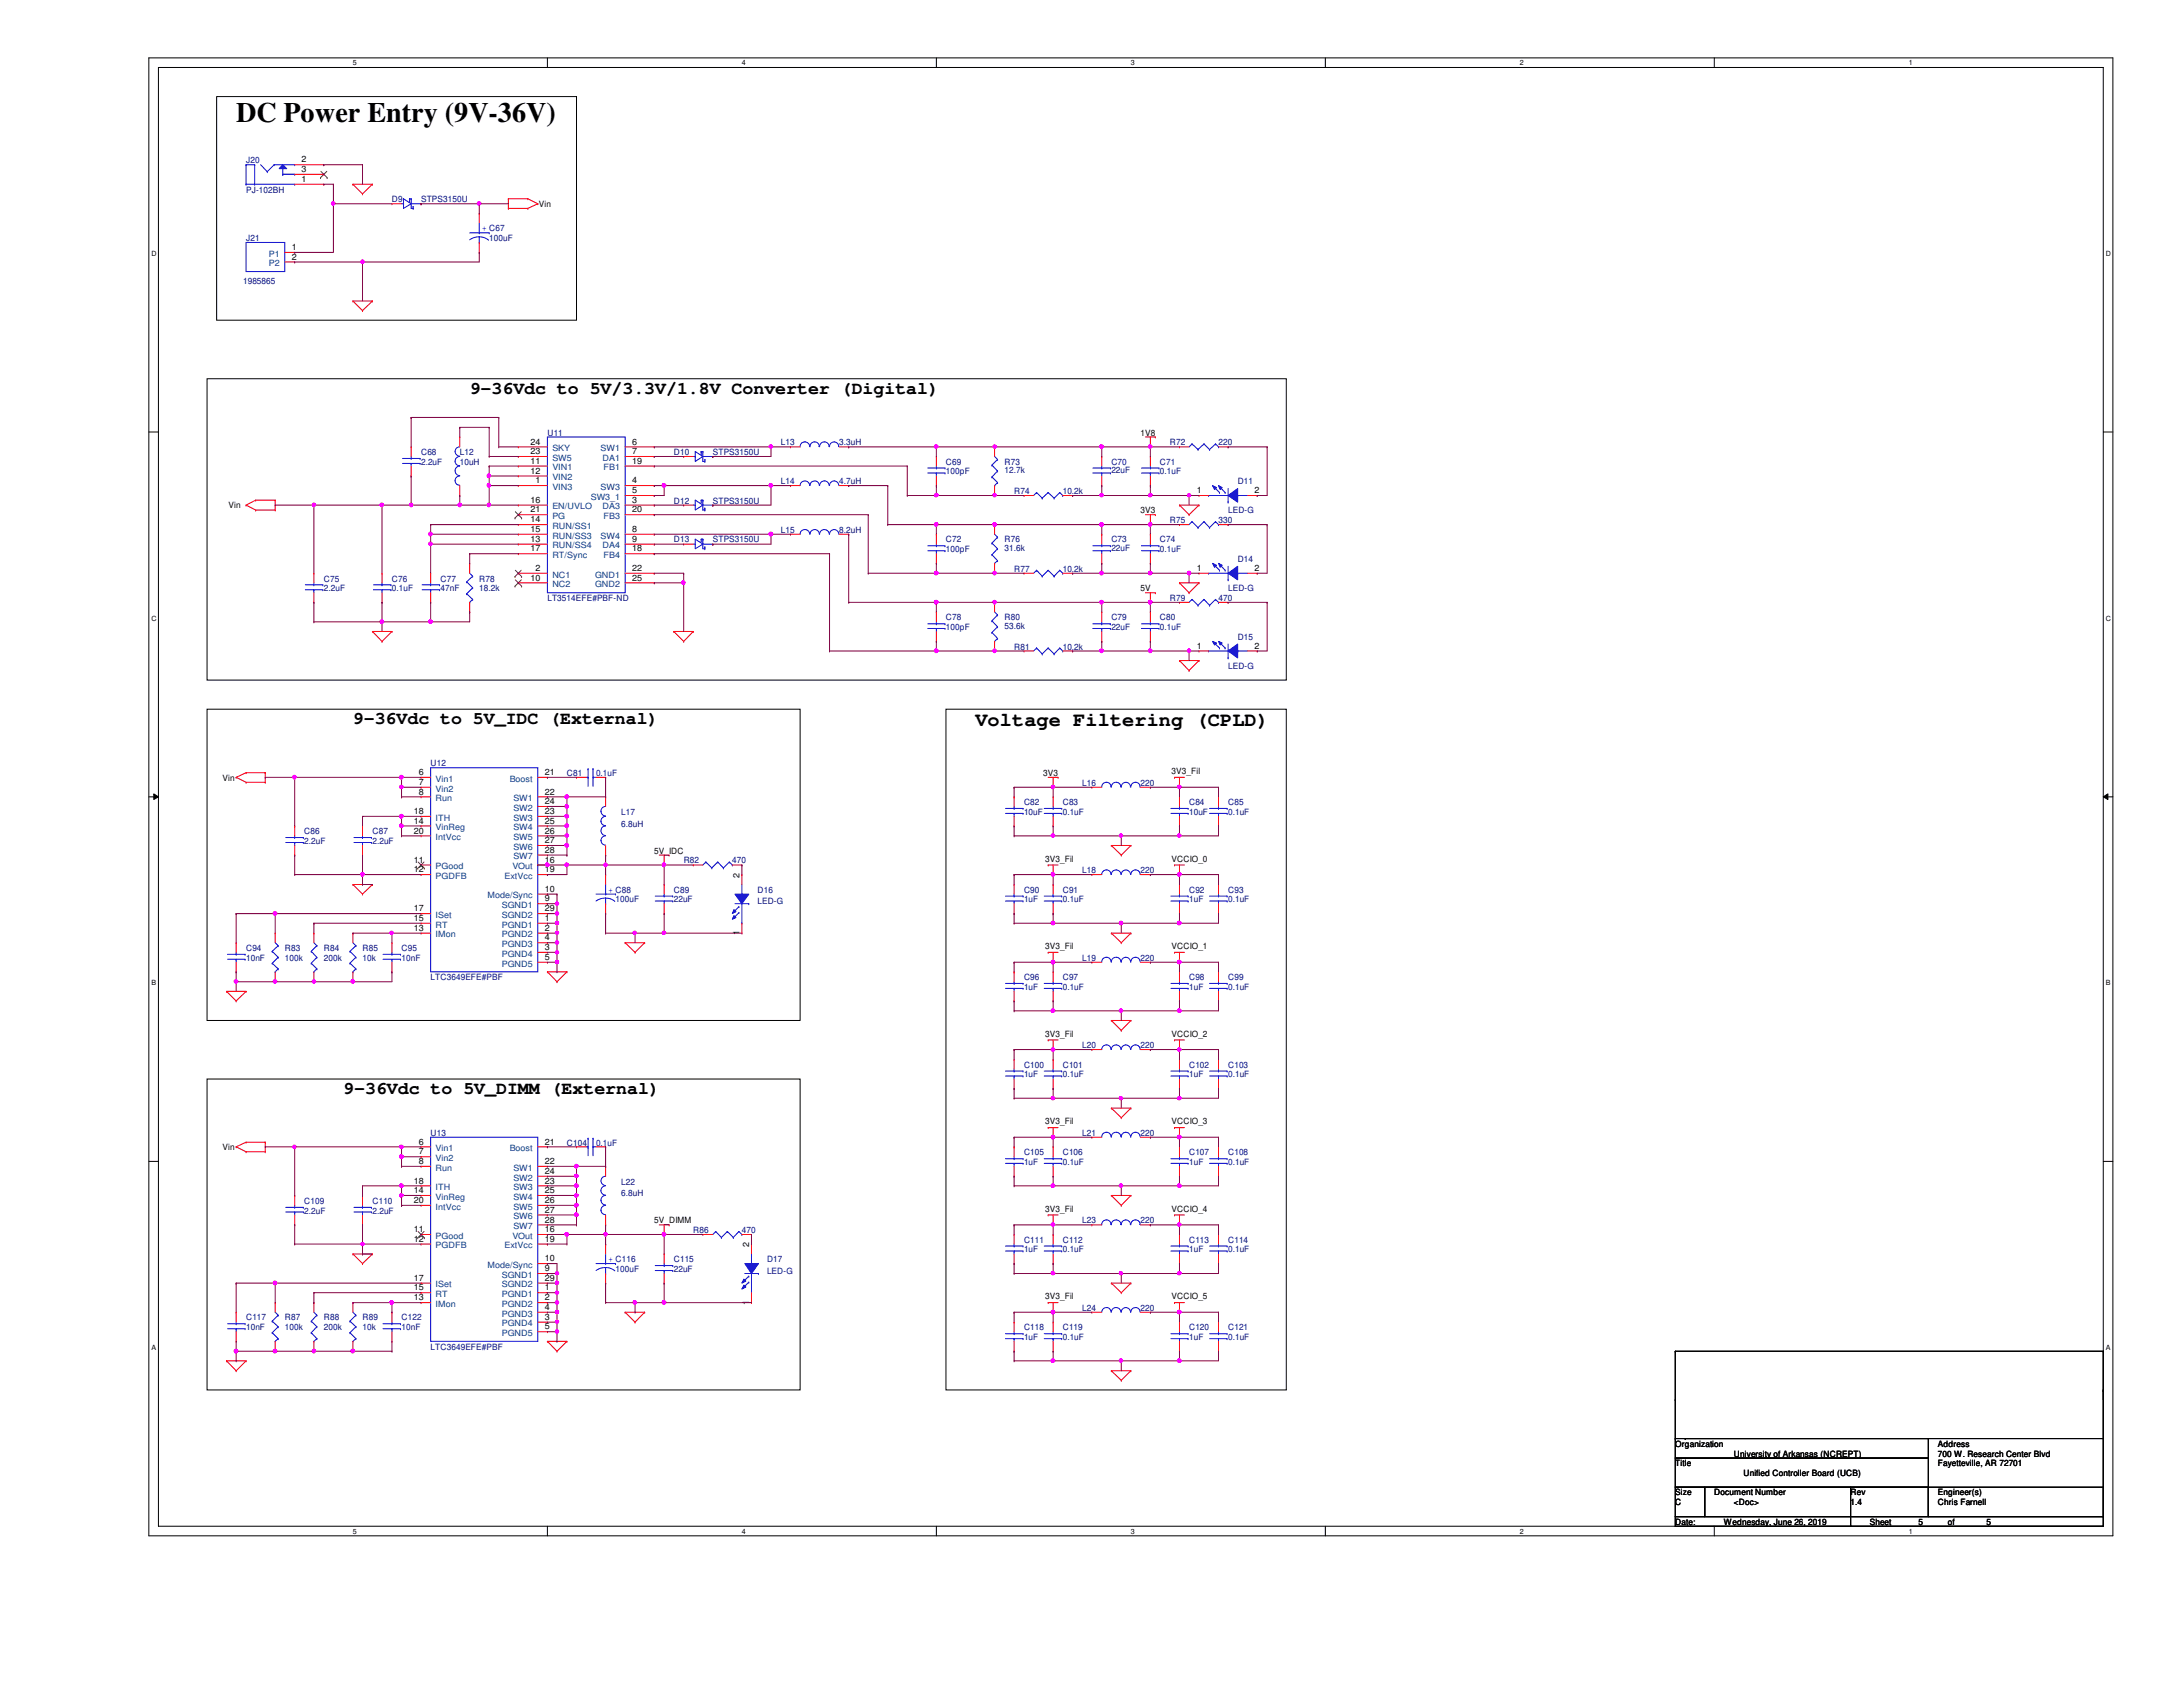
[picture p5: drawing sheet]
<svg xmlns="http://www.w3.org/2000/svg" width="279mm" height="216mm" viewBox="0 0 279 216" stroke-linecap="round" stroke-linejoin="round" font-family="sans-serif">
<defs><g id="words">
<text font-size="3.6" x="30.2" y="15.7">DC Power Entry (9V-36V)</text>
<text font-size="2.6" x="124.8" y="92.9">Voltage Filtering (CPLD)</text>
<g font-size="2.3">
<text x="60.1" y="50.4">9-36Vdc to 5V/3.3V/1.8V Converter (Digital)</text>
<text x="45.2" y="92.7">9-36Vdc to 5V_IDC (External)</text>
<text x="43.9" y="140">9-36Vdc to 5V_DIMM (External)</text>
</g>
<g font-size="1.1" fill="#000080">
<text x="31.5" y="20.9">J20</text>
<text x="31.5" y="24.6">PJ-102BH</text>
<text x="50.2" y="25.9">D9</text>
<text x="53.9" y="25.9">STPS3150U</text>
<text x="31.5" y="30.9">J21</text>
<text x="62.6" y="30.9">100uF</text>
<text x="31.1" y="36.3">1985865</text>
<text x="53.9" y="58.3">C68</text>
<text x="53.9" y="59.5">2.2uF</text>
<text x="58.8" y="58.3">L12</text>
<text x="58.8" y="59.5">10uH</text>
<text x="70.1" y="55.8">U11</text>
<text x="86.2" y="58.3">D10</text>
<text x="91.2" y="58.3">STPS3150U</text>
<text x="99.9" y="57">L13</text>
<text x="107.4" y="57">3.3uH</text>
<text x="121.1" y="59.5">C69</text>
<text x="128.6" y="59.5">R73</text>
<text x="142.2" y="59.5">C70</text>
<text x="148.5" y="59.5">C71</text>
<text x="149.7" y="57">R72</text>
<text x="156" y="57">220</text>
<text x="86.2" y="64.5">D12</text>
<text x="91.2" y="64.5">STPS3150U</text>
<text x="99.9" y="62">L14</text>
<text x="107.4" y="62">4.7uH</text>
<text x="121.1" y="60.7">100pF</text>
<text x="128.6" y="60.6">12.7k</text>
<text x="129.8" y="63.2">R74</text>
<text x="136" y="63.2">10.2k</text>
<text x="142.2" y="60.6">22uF</text>
<text x="148.5" y="60.7">0.1uF</text>
<text x="157.2" y="65.7">LED-G</text>
<text x="158.4" y="62">D11</text>
<text x="86.2" y="69.4">D13</text>
<text x="91.2" y="69.4">STPS3150U</text>
<text x="99.9" y="68.2">L15</text>
<text x="107.4" y="68.2">8.2uH</text>
<text x="121.1" y="69.4">C72</text>
<text x="121.1" y="70.7">100pF</text>
<text x="128.6" y="69.4">R76</text>
<text x="128.6" y="70.6">31.6k</text>
<text x="142.2" y="69.4">C73</text>
<text x="142.2" y="70.6">22uF</text>
<text x="148.5" y="69.4">C74</text>
<text x="148.5" y="70.7">0.1uF</text>
<text x="149.7" y="66.9">R75</text>
<text x="156" y="66.9">330</text>
<text x="158.4" y="71.9">D14</text>
<text x="41.4" y="74.4">C75</text>
<text x="41.4" y="75.6">2.2uF</text>
<text x="50.2" y="74.4">C76</text>
<text x="50.2" y="75.6">0.1uF</text>
<text x="56.4" y="74.4">C77</text>
<text x="56.4" y="75.6">47nF</text>
<text x="61.3" y="74.4">R78</text>
<text x="61.3" y="75.6">18.2k</text>
<text x="70.1" y="76.9">LT3514EFE#PBF-ND</text>
<text x="129.8" y="73.2">R77</text>
<text x="136" y="73.2">10.2k</text>
<text x="149.7" y="76.9">R79</text>
<text x="156" y="76.9">470</text>
<text x="157.2" y="75.6">LED-G</text>
<text x="121.1" y="79.4">C78</text>
<text x="121.1" y="80.6">100pF</text>
<text x="128.6" y="79.4">R80</text>
<text x="128.6" y="80.5">53.6k</text>
<text x="129.8" y="83.1">R81</text>
<text x="136" y="83.1">10.2k</text>
<text x="142.2" y="79.4">C79</text>
<text x="142.2" y="80.6">22uF</text>
<text x="148.5" y="79.4">C80</text>
<text x="148.5" y="80.6">0.1uF</text>
<text x="158.4" y="81.9">D15</text>
<text x="157.2" y="85.6">LED-G</text>
<text x="55.1" y="98">U12</text>
<text x="72.6" y="99.3">C81</text>
<text x="76.3" y="99.3">0.1uF</text>
<text x="138.5" y="100.5">L16</text>
<text x="146" y="100.5">220</text>
<text x="38.9" y="106.8">C86</text>
<text x="47.7" y="106.8">C87</text>
<text x="79.5" y="104.3">L17</text>
<text x="79.5" y="105.8">6.8uH</text>
<text x="131.1" y="103">C82</text>
<text x="131.1" y="104.3">10uF</text>
<text x="136" y="103">C83</text>
<text x="136" y="104.3">0.1uF</text>
<text x="152.2" y="103">C84</text>
<text x="152.2" y="104.3">10uF</text>
<text x="157.2" y="103">C85</text>
<text x="157.2" y="104.3">0.1uF</text>
<text x="38.9" y="108">2.2uF</text>
<text x="47.7" y="108">2.2uF</text>
<text x="87.5" y="110.5">R82</text>
<text x="93.7" y="110.5">470</text>
<text x="138.5" y="111.8">L18</text>
<text x="146" y="111.8">220</text>
<text x="78.8" y="115.5">100uF</text>
<text x="86.2" y="114.3">C89</text>
<text x="86.2" y="115.5">22uF</text>
<text x="96.9" y="114.3">D16</text>
<text x="96.9" y="115.7">LED-G</text>
<text x="131.1" y="114.3">C90</text>
<text x="131.1" y="115.5">1uF</text>
<text x="136" y="114.3">C91</text>
<text x="136" y="115.5">0.1uF</text>
<text x="152.2" y="114.3">C92</text>
<text x="152.2" y="115.5">1uF</text>
<text x="157.2" y="114.3">C93</text>
<text x="157.2" y="115.5">0.1uF</text>
<text x="31.5" y="121.7">C94</text>
<text x="31.5" y="122.9">10nF</text>
<text x="36.4" y="121.7">R83</text>
<text x="36.4" y="122.9">100k</text>
<text x="41.4" y="121.7">R84</text>
<text x="41.4" y="122.9">200k</text>
<text x="46.4" y="121.7">R85</text>
<text x="46.4" y="122.9">10k</text>
<text x="51.4" y="121.7">C95</text>
<text x="51.4" y="122.9">10nF</text>
<text x="55.1" y="125.4">LTC3649EFE#PBF</text>
<text x="131.1" y="125.4">C96</text>
<text x="136" y="125.4">C97</text>
<text x="138.5" y="122.9">L19</text>
<text x="146" y="122.9">220</text>
<text x="152.2" y="125.4">C98</text>
<text x="157.2" y="125.4">C99</text>
<text x="131.1" y="126.7">1uF</text>
<text x="136" y="126.7">0.1uF</text>
<text x="152.2" y="126.7">1uF</text>
<text x="157.2" y="126.7">0.1uF</text>
<text x="131.1" y="136.7">C100</text>
<text x="131.1" y="137.9">1uF</text>
<text x="136" y="136.7">C101</text>
<text x="136" y="137.9">0.1uF</text>
<text x="138.5" y="134.2">L20</text>
<text x="146" y="134.2">220</text>
<text x="152.2" y="136.7">C102</text>
<text x="152.2" y="137.9">1uF</text>
<text x="157.2" y="136.7">C103</text>
<text x="157.2" y="137.9">0.1uF</text>
<text x="55.1" y="145.4">U13</text>
<text x="72.6" y="146.6">C104</text>
<text x="76.3" y="146.6">0.1uF</text>
<text x="131.1" y="147.8">C105</text>
<text x="131.1" y="149.1">1uF</text>
<text x="136" y="147.8">C106</text>
<text x="136" y="149.1">0.1uF</text>
<text x="138.5" y="145.4">L21</text>
<text x="146" y="145.4">220</text>
<text x="152.2" y="147.8">C107</text>
<text x="152.2" y="149.1">1uF</text>
<text x="157.2" y="147.8">C108</text>
<text x="157.2" y="149.1">0.1uF</text>
<text x="38.9" y="154.1">C109</text>
<text x="38.9" y="155.3">2.2uF</text>
<text x="47.7" y="154.1">C110</text>
<text x="47.7" y="155.3">2.2uF</text>
<text x="79.5" y="151.6">L22</text>
<text x="79.5" y="153.1">6.8uH</text>
<text x="86.2" y="161.5">C115</text>
<text x="88.7" y="157.8">R86</text>
<text x="95" y="157.8">470</text>
<text x="98.2" y="161.5">D17</text>
<text x="131.1" y="159">C111</text>
<text x="131.1" y="160.3">1uF</text>
<text x="136" y="159">C112</text>
<text x="136" y="160.3">0.1uF</text>
<text x="138.5" y="156.5">L23</text>
<text x="146" y="156.5">220</text>
<text x="152.2" y="159">C113</text>
<text x="152.2" y="160.3">1uF</text>
<text x="157.2" y="159">C114</text>
<text x="157.2" y="160.3">0.1uF</text>
<text x="78.8" y="162.8">100uF</text>
<text x="86.2" y="162.8">22uF</text>
<text x="98.2" y="163">LED-G</text>
<text x="138.5" y="167.8">L24</text>
<text x="146" y="167.8">220</text>
<text x="31.5" y="169">C117</text>
<text x="31.5" y="170.3">10nF</text>
<text x="36.4" y="169">R87</text>
<text x="36.4" y="170.3">100k</text>
<text x="41.4" y="169">R88</text>
<text x="41.4" y="170.3">200k</text>
<text x="46.4" y="169">R89</text>
<text x="46.4" y="170.3">10k</text>
<text x="51.4" y="169">C122</text>
<text x="51.4" y="170.3">10nF</text>
<text x="55.1" y="172.7">LTC3649EFE#PBF</text>
<text x="131.1" y="170.3">C118</text>
<text x="131.1" y="171.5">1uF</text>
<text x="136" y="170.3">C119</text>
<text x="136" y="171.5">0.1uF</text>
<text x="152.2" y="170.3">C120</text>
<text x="152.2" y="171.5">1uF</text>
<text x="157.2" y="170.3">C121</text>
<text x="157.2" y="171.5">0.1uF</text>
</g>
<g font-size="1.1">
<text x="38.6" y="20.8">2</text>
<text x="38.6" y="22">3</text>
<text x="38.6" y="23.3">1</text>
<text x="69" y="26.5">Vin</text>
<text x="37.3" y="32">1</text>
<text x="37.3" y="33.2">2</text>
<text x="67.9" y="59.4">11</text>
<text x="67.9" y="58.1">23</text>
<text x="67.9" y="56.9">24</text>
<text x="80.9" y="56.9">6</text>
<text x="80.9" y="58.1">7</text>
<text x="80.9" y="59.4">19</text>
<text x="146" y="55.8">1V8</text>
<text x="29.3" y="65.1">Vin</text>
<text x="67.9" y="60.6">12</text>
<text x="67.9" y="64.3">16</text>
<text x="67.9" y="65.6">21</text>
<text x="68.5" y="61.8">1</text>
<text x="80.9" y="64.3">3</text>
<text x="80.9" y="61.8">4</text>
<text x="80.9" y="63.1">5</text>
<text x="80.9" y="65.6">20</text>
<text x="146" y="65.7">3V3</text>
<text x="153.2" y="63.1">1</text>
<text x="160.6" y="63.1">2</text>
<text x="67.9" y="69.3">13</text>
<text x="67.9" y="66.8">14</text>
<text x="67.9" y="68.1">15</text>
<text x="67.9" y="70.6">17</text>
<text x="80.9" y="68.1">8</text>
<text x="80.9" y="69.3">9</text>
<text x="80.9" y="70.6">18</text>
<text x="67.9" y="74.3">10</text>
<text x="68.5" y="73.1">2</text>
<text x="80.9" y="73.1">22</text>
<text x="80.9" y="74.3">25</text>
<text x="146" y="75.6">5V</text>
<text x="153.2" y="73.1">1</text>
<text x="160.6" y="73.1">2</text>
<text x="153.2" y="83">1</text>
<text x="160.6" y="83">2</text>
<text x="28.5" y="99.9">Vin</text>
<text x="53.6" y="99.2">6</text>
<text x="53.6" y="100.5">7</text>
<text x="53.6" y="101.7">8</text>
<text x="69.7" y="99.2">21</text>
<text x="69.7" y="101.7">22</text>
<text x="133.5" y="99.3">3V3</text>
<text x="149.9" y="99.1">3V3_Fil</text>
<text x="53" y="105.4">14</text>
<text x="53" y="104.2">18</text>
<text x="53" y="106.7">20</text>
<text x="69.7" y="104.2">23</text>
<text x="69.7" y="102.9">24</text>
<text x="69.7" y="105.4">25</text>
<text x="69.7" y="106.7">26</text>
<text x="69.7" y="107.9">27</text>
<text x="53" y="110.4">11</text>
<text x="53" y="111.6">12</text>
<text x="69.7" y="110.4">16</text>
<text x="69.7" y="111.6">19</text>
<text x="69.7" y="109.1">28</text>
<text x="83.7" y="109.3">5V_IDC</text>
<text x="94.7" y="112.3" transform="rotate(-90 94.7 112.3)">2</text>
<text x="133.8" y="110.3">3V3_Fil</text>
<text x="149.9" y="110.3">VCCIO_0</text>
<text x="53" y="119.1">13</text>
<text x="53" y="117.9">15</text>
<text x="53" y="116.6">17</text>
<text x="69.7" y="117.9">1</text>
<text x="69.7" y="119.1">2</text>
<text x="69.7" y="115.4">9</text>
<text x="69.7" y="114.1">10</text>
<text x="69.7" y="116.6">29</text>
<text x="94.7" y="119.7" transform="rotate(-90 94.7 119.7)">1</text>
<text x="69.7" y="121.6">3</text>
<text x="69.7" y="120.4">4</text>
<text x="69.7" y="122.9">5</text>
<text x="133.8" y="121.5">3V3_Fil</text>
<text x="149.9" y="121.5">VCCIO_1</text>
<text x="133.8" y="132.7">3V3_Fil</text>
<text x="149.9" y="132.7">VCCIO_2</text>
<text x="133.8" y="143.8">3V3_Fil</text>
<text x="149.9" y="143.8">VCCIO_3</text>
<text x="28.5" y="147.2">Vin</text>
<text x="53.6" y="146.5">6</text>
<text x="53.6" y="147.7">7</text>
<text x="53.6" y="149">8</text>
<text x="69.7" y="146.5">21</text>
<text x="69.7" y="149">22</text>
<text x="53" y="152.7">14</text>
<text x="53" y="151.5">18</text>
<text x="53" y="154">20</text>
<text x="69.7" y="151.5">23</text>
<text x="69.7" y="150.2">24</text>
<text x="69.7" y="152.7">25</text>
<text x="69.7" y="154">26</text>
<text x="69.7" y="155.2">27</text>
<text x="133.8" y="155.1">3V3_Fil</text>
<text x="149.9" y="155.1">VCCIO_4</text>
<text x="53" y="157.7">11</text>
<text x="53" y="158.9">12</text>
<text x="69.7" y="161.4">10</text>
<text x="69.7" y="157.7">16</text>
<text x="69.7" y="158.9">19</text>
<text x="69.7" y="156.5">28</text>
<text x="83.7" y="156.5">5V_DIMM</text>
<text x="95.9" y="159.6" transform="rotate(-90 95.9 159.6)">2</text>
<text x="53" y="166.4">13</text>
<text x="53" y="165.1">15</text>
<text x="53" y="163.9">17</text>
<text x="69.7" y="165.1">1</text>
<text x="69.7" y="166.4">2</text>
<text x="69.7" y="167.6">4</text>
<text x="69.7" y="162.7">9</text>
<text x="69.7" y="163.9">29</text>
<text x="95.9" y="167" transform="rotate(-90 95.9 167)">1</text>
<text x="133.8" y="166.3">3V3_Fil</text>
<text x="149.9" y="166.3">VCCIO_5</text>
<text x="69.7" y="168.9">3</text>
<text x="69.7" y="170.1">5</text>
<text x="214.4" y="185.2">Organization</text>
<text x="248" y="185.2">Address</text>
<text x="214.4" y="187.7">Title</text>
<text x="214.4" y="191.4">Size</text>
<text x="219.4" y="191.4">Document Number</text>
<text x="221.9" y="186.4">University of Arkansas (NCREPT)</text>
<text x="223.1" y="188.9">Unified Controller Board (UCB)</text>
<text x="236.9" y="191.4">Rev</text>
<text x="248" y="191.4">Engineer(s)</text>
<text x="248" y="186.4">700 W. Research Center Blvd</text>
<text x="248" y="187.7">Fayetteville, AR 72701</text>
<text x="214.4" y="192.7">C</text>
<text x="214.4" y="195.2">Date:</text>
<text x="220.6" y="195.2">Wednesday, June 26, 2019</text>
<text x="221.9" y="192.7">&lt;Doc&gt;</text>
<text x="236.9" y="192.7">1.4</text>
<text x="239.3" y="195.2">Sheet</text>
<text x="245.5" y="195.2">5</text>
<text x="248" y="192.7">Chris Farnell</text>
<text x="249.3" y="195.2">of</text>
<text x="254.3" y="195.2">5</text>
</g>
<g font-size="1.1" fill="#00f">
<text x="61.7" y="29.6">+ C67</text>
<text x="77.9" y="114.3">+ C88</text>
<text x="77.9" y="161.5">+ C116</text>
</g>
<g font-size="1.1" fill="#004080">
<text x="34.4" y="32.9">P1</text>
<text x="34.4" y="34.1">P2</text>
<text x="70.7" y="59">SW5</text>
<text x="70.7" y="57.7">SKY</text>
<text x="76.9" y="57.7">SW1</text>
<text x="77.1" y="59">DA1</text>
<text x="70.7" y="62.7">VIN3</text>
<text x="70.7" y="60.2">VIN1</text>
<text x="70.7" y="61.5">VIN2</text>
<text x="70.7" y="65.2">EN/UVLO</text>
<text x="75.6" y="64">SW3_1</text>
<text x="76.9" y="62.7">SW3</text>
<text x="77.1" y="65.2">DA3</text>
<text x="77.3" y="60.2">FB1</text>
<text x="70.7" y="70.2">RUN/SS4</text>
<text x="70.7" y="67.7">RUN/SS1</text>
<text x="70.7" y="68.9">RUN/SS3</text>
<text x="70.7" y="71.4">RT/Sync</text>
<text x="70.7" y="66.4">PG</text>
<text x="76.9" y="68.9">SW4</text>
<text x="77.1" y="70.2">DA4</text>
<text x="77.3" y="71.4">FB4</text>
<text x="77.3" y="66.4">FB3</text>
<text x="70.7" y="73.9">NC1</text>
<text x="70.7" y="75.1">NC2</text>
<text x="76.2" y="73.9">GND1</text>
<text x="76.2" y="75.1">GND2</text>
<text x="55.8" y="100">Vin1</text>
<text x="55.8" y="101.3">Vin2</text>
<text x="65.2" y="100">Boost</text>
<text x="55.8" y="102.5">Run</text>
<text x="55.8" y="106.3">VinReg</text>
<text x="55.8" y="105">ITH</text>
<text x="55.8" y="107.5">IntVcc</text>
<text x="65.7" y="102.5">SW1</text>
<text x="65.7" y="105">SW3</text>
<text x="65.7" y="103.8">SW2</text>
<text x="65.7" y="106.3">SW4</text>
<text x="65.7" y="107.5">SW5</text>
<text x="55.8" y="111.3">PGood</text>
<text x="55.8" y="112.5">PGDFB</text>
<text x="64.6" y="112.5">ExtVcc</text>
<text x="65.6" y="111.3">VOut</text>
<text x="65.7" y="108.8">SW6</text>
<text x="65.7" y="110">SW7</text>
<text x="55.8" y="120">IMon</text>
<text x="55.8" y="118.7">RT</text>
<text x="55.8" y="117.5">ISet</text>
<text x="62.4" y="115">Mode/Sync</text>
<text x="64.2" y="118.7">PGND1</text>
<text x="64.2" y="120">PGND2</text>
<text x="64.2" y="116.2">SGND1</text>
<text x="64.2" y="117.5">SGND2</text>
<text x="64.2" y="122.4">PGND4</text>
<text x="64.2" y="121.2">PGND3</text>
<text x="64.2" y="123.7">PGND5</text>
<text x="55.8" y="147.3">Vin1</text>
<text x="55.8" y="148.6">Vin2</text>
<text x="55.8" y="149.8">Run</text>
<text x="65.2" y="147.3">Boost</text>
<text x="65.7" y="149.8">SW1</text>
<text x="55.8" y="153.5">VinReg</text>
<text x="55.8" y="152.3">ITH</text>
<text x="55.8" y="154.8">IntVcc</text>
<text x="65.7" y="152.3">SW3</text>
<text x="65.7" y="151.1">SW2</text>
<text x="65.7" y="153.5">SW4</text>
<text x="65.7" y="154.8">SW5</text>
<text x="55.8" y="158.5">PGood</text>
<text x="55.8" y="159.8">PGDFB</text>
<text x="64.6" y="159.8">ExtVcc</text>
<text x="65.6" y="158.5">VOut</text>
<text x="65.7" y="156">SW6</text>
<text x="65.7" y="157.3">SW7</text>
<text x="55.8" y="167.3">IMon</text>
<text x="55.8" y="166">RT</text>
<text x="55.8" y="164.8">ISet</text>
<text x="62.4" y="162.3">Mode/Sync</text>
<text x="64.2" y="166">PGND1</text>
<text x="64.2" y="167.3">PGND2</text>
<text x="64.2" y="163.5">SGND1</text>
<text x="64.2" y="164.8">SGND2</text>
<text x="64.2" y="169.8">PGND4</text>
<text x="64.2" y="168.5">PGND3</text>
<text x="64.2" y="171">PGND5</text>
</g>
<g font-size=".9">
<text x="45.2" y="8.3">5</text>
<text x="95" y="8.3">4</text>
<text x="144.7" y="8.3">3</text>
<text x="194.5" y="8.3">2</text>
<text x="244.3" y="8.3">1</text>
<text x="19.4" y="32.8">D</text>
<text x="269.5" y="32.8">D</text>
<text x="19.4" y="79.4">C</text>
<text x="269.5" y="79.4">C</text>
<text x="19.4" y="126.1">B</text>
<text x="269.5" y="126.1">B</text>
<text x="19.4" y="172.8">A</text>
<text x="269.5" y="172.8">A</text>
<text x="45.2" y="196.3">5</text>
<text x="95" y="196.3">4</text>
<text x="144.7" y="196.3">3</text>
<text x="194.5" y="196.3">2</text>
<text x="244.3" y="196.3">1</text>
</g>
</g></defs>
<path d="M19.1 7.4h251.3v189.2h-251.3zM20.3 8.6h248.9v186.7h-248.9z" fill="none" stroke="#000" stroke-width=".13"/>
<g fill="#fff">
<path d="M45.2 7.5h.5v1.1h-.5z"/>
<path d="M45.2 195.5h.5v1h-.5z"/>
</g>
<path d="M70.1 7.4v1.2M70.1 195.3v1.3" fill="none" stroke="#000" stroke-width=".13"/>
<g fill="#fff">
<path d="M95 7.5h.5v1.1h-.5z"/>
<path d="M95 195.5h.5v1h-.5z"/>
</g>
<path d="M119.8 7.4v1.2M119.8 195.3v1.3" fill="none" stroke="#000" stroke-width=".13"/>
<g fill="#fff">
<path d="M144.7 7.5h.5v1.1h-.5z"/>
<path d="M144.7 195.5h.5v1h-.5z"/>
</g>
<path d="M169.6 7.4v1.2M169.6 195.3v1.3" fill="none" stroke="#000" stroke-width=".13"/>
<g fill="#fff">
<path d="M194.5 7.5h.5v1.1h-.5z"/>
<path d="M194.5 195.5h.5v1h-.5z"/>
</g>
<path d="M219.4 7.4v1.2M219.4 195.3v1.3" fill="none" stroke="#000" stroke-width=".13"/>
<g fill="#fff">
<path d="M244.3 7.5h.5v1.1h-.5z"/>
<path d="M244.3 195.5h.5v1h-.5z"/>
<path d="M19.4 32h.6v1h-.6z"/>
<path d="M269.5 32h.7v1h-.7z"/>
<path d="M19.4 78.6h.6v1h-.6z"/>
<path d="M269.5 78.6h.7v1h-.7z"/>
</g>
<path d="M19.1 55.3h1.2M269.2 55.3h1.2" fill="none" stroke="#000" stroke-width=".13"/>
<g fill="#fff">
<path d="M19.4 125.3h.6v1h-.6z"/>
<path d="M269.5 125.3h.6v1h-.6z"/>
</g>
<path d="M19.1 102h1.2M19.7 101.6l.6 .4-.6 .3zM269.2 102l.6-.4v.7zM269.2 102h1.2" fill="none" stroke="#000" stroke-width=".13"/>
<path d="M19.7 101.6l.6 .4-.6 .3zM269.2 102l.6-.4v.7z" fill="#000"/>
<g fill="#fff">
<path d="M19.4 172h.5v1h-.5z"/>
<path d="M269.5 172h.6v1h-.6z"/>
</g>
<g fill="none" stroke="#000" stroke-width=".13">
<path d="M27.7 12.4h46.1v28.6h-46.1zM26.5 48.5h138.1v38.5h-138.1zM26.5 90.8h75.9v39.8h-75.9zM121.1 90.8h43.5v87.1h-43.5zM26.5 138.1h75.9v39.8h-75.9zM19.1 148.6h1.2M269.2 148.6h1.2M214.4 172.9h.1M214.4 179.2h.1M214.4 172.9v11.2M214.4 172.9h54.8M269.2 177.9h.1"/>
<path d="M269.2 172.9h.1M269.2 172.9v21.2M214.4 184.1h32.4v2.5h-32.4zM214.4 186.6h32.4v3.7h-32.4zM214.4 190.3h3.8v3.8h-3.8zM214.4 194.1h22.5v1.2h-22.5zM214.4 184.1h.1M215.7 184.1h.1M215.7 184.1h53.5M218.2 190.3h18.7v3.8h-18.7zM236.9 190.3h9.9v3.8h-9.9zM236.9 194.1h32.3v1.2h-32.3z"/>
<path d="M246.8 190.3h22.4v3.8h-22.4zM269.2 184.1h.1"/>
</g>
<g fill="none" stroke="#f00" stroke-width=".13">
<path d="M45.2 38.5h.1M45.2 23.6h.1M45.2 38.5h2.5M45.2 38.5l1.2 1.3M45.2 23.6h2.5M45.2 23.6l1.2 1.2M46.4 39.8h.1M46.4 24.8h.1M47.7 38.5h.1M47.7 23.6h.1M47.7 38.5l-1.3 1.3M47.7 23.6l-1.3 1.2"/>
<path d="M65.1 26.7h.1M65.1 25.4h.1M65.1 25.4h2.5M65.1 26.7h2.5M65.1 25.4v1.3M67.6 25.4h.1M67.6 26.7h.1M67.6 25.4l1.2 .7M68.8 26.1h.1M68.8 26.1l-1.2 .6M146.6 55.9h1.3M147.2 57.2h.1"/>
<path d="M147.2 55.9v1.3M147.9 55.9h.1M31.5 64.6h.1M31.5 64.6l1.2 .7M32.7 64h.1M32.7 65.3h.1M32.7 64h2.5M32.7 64l-1.2 .6M32.7 65.3h2.5M35.2 65.3h.1M35.2 64h.1M35.2 64v1.3"/>
<path d="M60.1 72.1h.1M60.1 78.3h.1M60.1 72.1v1.3M60.1 77.1v1.2M87.5 64.6h.1M87.5 64.6h1.2M91.2 64.6h.1M127.3 77.1h.1M127.3 77.1v1.2M146.6 65.9h1.3M146.6 75.9h1.3M147.2 67.1h.1"/>
<path d="M147.2 77.1h.1M147.2 65.9v1.2M147.2 75.9v1.2M147.9 65.9h.1M147.9 75.9h.1M151 74.6h.1M151 64.6h.1M151 74.6h2.5M151 74.6l1.2 1.3M151 64.6h2.5M151 64.6l1.2 1.3M152.2 75.9h.1"/>
<path d="M152.2 65.9h.1M153.5 74.6h.1M153.5 64.6h.1M153.5 74.6l-1.3 1.3M153.5 64.6l-1.3 1.3M30.2 99.5h.1M30.2 99.5l1.3 .6M31.5 98.9h.1M31.5 98.9h2.5M31.5 98.9l-1.3 .6M34 98.9h.1M34 98.9v1.2"/>
<path d="M47.7 80.8h.1M47.7 80.8h2.5M47.7 80.8l1.2 1.3M48.9 82.1h.1M50.2 80.8h.1M50.2 80.8l-1.3 1.3M86.2 80.8h.1M86.2 80.8h2.5M86.2 80.8l1.3 1.3M87.5 82.1h.1M88.7 80.8h.1M88.7 80.8l-1.2 1.3"/>
<path d="M127.3 83.3h.1M127.3 82.1v1.2M134.2 99.5h1.2M134.8 99.5v1.3M135.4 99.5h.1M150.3 99.5h.1M150.3 99.5h1.3M151 84.5h.1M151 84.5h2.5M151 84.5l1.2 1.3M151 99.5v1.3M152.2 85.8h.1"/>
<path d="M153.5 84.5h.1M153.5 84.5l-1.3 1.3M31.5 100.1h.1M31.5 100.1h2.5M34 100.1h.1M45.2 113.2h.1M45.2 113.2h2.5M45.2 113.2l1.2 1.2M46.4 114.4h.1M47.7 113.2h.1M47.7 113.2l-1.3 1.2M84.4 109.4h1.2"/>
<path d="M85 110.7h.1M85 109.4v1.3M85.6 109.4h.1M134.2 110.7h.1M134.2 110.7h1.2M134.8 111.9h.1M134.8 100.8h.1M134.8 110.7v1.2M142.2 108.2h.1M142.2 119.4h.1M142.2 108.2h2.5M142.2 108.2l1.3 1.2"/>
<path d="M142.2 119.4h2.5M142.2 119.4l1.3 1.2M143.5 109.4h.1M144.7 108.2h.1M144.7 119.4h.1M144.7 108.2l-1.2 1.2M144.7 119.4l-1.2 1.2M150.3 110.7h.1M150.3 110.7h1.3M151 100.8h.1M151 111.9h.1M151 110.7v1.2"/>
<path d="M29 126.9h.1M29 126.9h2.5M29 126.9l1.2 1.2M30.2 128.1h.1M31.5 126.9h.1M31.5 126.9l-1.3 1.2M70.1 124.4h.1M70.1 124.4h2.5M70.1 124.4l1.2 1.2M71.3 125.6h.1M72.6 124.4h.1M72.6 124.4l-1.3 1.2"/>
<path d="M80 120.6h.1M80 120.6h2.5M80 120.6l1.3 1.3M81.3 121.9h.1M82.5 120.6h.1M82.5 120.6l-1.2 1.3M134.2 121.9h.1M134.2 133.1h.1M134.2 121.9h1.2M134.2 133.1h1.2M134.8 123.1h.1M134.8 134.3h.1"/>
<path d="M134.8 121.9v1.2M134.8 133.1v1.2M142.2 130.6h.1M142.2 130.6h2.5M142.2 130.6l1.3 1.3M143.5 120.6h.1M143.5 131.9h.1M144.7 130.6h.1M144.7 130.6l-1.2 1.3M150.3 121.9h.1M150.3 133.1h.1M150.3 121.9h1.3"/>
<path d="M150.3 133.1h1.3M151 123.1h.1M151 134.3h.1M151 121.9v1.2M151 133.1v1.2M30.2 146.8h.1M30.2 146.8l1.3 .6M31.5 146.2h.1M31.5 147.4h.1M31.5 146.2h2.5M31.5 146.2l-1.3 .6M31.5 147.4h2.5"/>
<path d="M34 147.4h.1M34 146.2h.1M34 146.2v1.2M46.4 153h.1M46.4 156.8h.1M46.4 153v1.3M46.4 155.5v1.3M84.4 156.8h1.2M85 158h.1M85 156.8v1.2M85.6 156.8h.1M134.2 155.5h.1"/>
<path d="M134.2 144.3h.1M134.2 155.5h1.2M134.2 144.3h1.2M134.8 156.8h.1M134.8 145.5h.1M134.8 144.3v1.2M134.8 155.5v1.3M142.2 141.8h.1M142.2 153h.1M142.2 141.8h2.5M142.2 141.8l1.3 1.2M142.2 153h2.5"/>
<path d="M142.2 153l1.3 1.3M143.5 143h.1M143.5 154.3h.1M144.7 141.8h.1M144.7 153h.1M144.7 141.8l-1.2 1.2M144.7 153l-1.2 1.3M150.3 155.5h.1M150.3 144.3h.1M150.3 155.5h1.3M150.3 144.3h1.3M151 156.8h.1"/>
<path d="M151 145.5h.1M151 144.3v1.2M151 155.5v1.3M29 174.2h.1M29 174.2h2.5M29 174.2l1.2 1.2M30.2 175.4h.1M31.5 174.2h.1M31.5 174.2l-1.3 1.2M45.2 160.5h.1M45.2 160.5h2.5M45.2 160.5l1.2 1.2"/>
<path d="M46.4 161.7h.1M47.7 160.5h.1M47.7 160.5l-1.3 1.2M70.1 171.7h.1M70.1 171.7h2.5M70.1 171.7l1.2 1.2M71.3 172.9h.1M72.6 171.7h.1M72.6 171.7l-1.3 1.2M80 167.9h.1M80 167.9h2.5M80 167.9l1.3 1.3"/>
<path d="M81.3 169.2h.1M82.5 167.9h.1M82.5 167.9l-1.2 1.3M129.8 169.2h.1M129.8 172.9h.1M129.8 169.2v1.2M129.8 171.7v1.2M134.2 166.7h.1M134.2 166.7h1.2M134.8 167.9h.1M134.8 166.7v1.2M142.2 164.2h.1"/>
<path d="M142.2 175.4h.1M142.2 164.2h2.5M142.2 164.2l1.3 1.2M142.2 175.4h2.5M142.2 175.4l1.3 1.3M143.5 165.4h.1M143.5 176.7h.1M144.7 164.2h.1M144.7 175.4h.1M144.7 164.2l-1.2 1.2M144.7 175.4l-1.2 1.3M150.3 166.7h.1"/>
<path d="M150.3 166.7h1.3M151 167.9h.1M151 166.7v1.2"/>
</g>
<g fill="none" stroke="#00f" stroke-width=".13">
<path d="M59.7 74.5h.1M59.7 76h.1M59.7 74.5l.8 .7M59.7 76l.8 .7M60.1 77.1h.1M60.1 73.4l.4 .3M60.5 73.7h.1M60.5 75.2h.1M60.5 76.7h.1M60.5 73.7l-.8 .8M60.5 75.2l-.8 .8M60.5 76.7l-.4 .4"/>
<path d="M88.7 64.6h.3M89 64l1 .6-1 .7zM89 64.6h.1M89.7 64h.1M89.7 64.3h.1M89.7 64h.3M89.7 64v.3M90 64h.1M90 64v1.3h.2M90 64.6h1.2M90.2 65.3h.1M90.2 65h.1"/>
<path d="M90.2 65v.3M91.2 64.6h.1M127 79.5h.1M127 79.5l.7 .7M127.3 78.3l.4 .4M127.7 78.7h.1M127.7 78.7l-.7 .8M127 80.9h.1M127 80.9l.7 .8M127.3 82.1h.1M127.7 80.2h.1M127.7 81.7h.1"/>
<path d="M127.7 80.2l-.7 .7M127.7 81.7l-.4 .4M45.3 155.1h2.2M45.3 154.5h2.2M46.4 154.5h.1M46.4 155.1h.1M46.4 154.3v.2M46.4 155.1v.4M47.5 155.1h.1M47.5 154.5h.1M128.7 171.3h2.2M128.7 170.7h2.2"/>
<path d="M129.8 170.7h.1M129.8 171.3h.1M129.8 170.4v.3M129.8 171.3v.4M130.9 171.3h.1M130.9 170.7h.1"/>
</g>
<path d="M36.2 21.1l.5 .5h-1z" fill="#00f"/>
<g fill="none" stroke="#00f" stroke-width=".13">
<path d="M31.5 31h4.9v3.8h-4.9zM31.5 23.6h.1M31.5 21.1h.1M31.5 21.1h1.1M31.5 23.6h6.2M31.5 21.1v2.5M32.6 21.1h.1M32.6 23.6h.1M32.6 21.1v2.5M33.4 21.1l.8 .9M34.2 22h.1M35.1 21.1h.1"/>
<path d="M35.1 21.1h2.6M35.1 21.1l-.9 .9M36.2 21.1l.5 .5h-1zM36.2 22.3h.1M36.2 22.3h1.5M36.2 21.6v.7M37.7 21.1h.1M37.7 22.3h.1M37.7 23.6h.1M58.8 57.2a.59 .59 0 0 0-.5 .6 .59 .59 0 0 0 .5 .6M58.8 58.4a.59 .59 0 0 0-.5 .6 .59 .59 0 0 0 .5 .6M58.8 59.6a.61 .61 0 0 0-.5 .7 .61 .61 0 0 0 .5 .6"/>
<path d="M70.1 55.9h9.9v20h-9.9zM88.7 58.4h.3M89 57.8l1 .6-1 .7zM89 58.4h.1M89.7 57.8h.1M89.7 58h.1M89.7 57.8h.3M89.7 57.8v.2M90 57.8h.1M90 57.8v1.3h.2M90 58.4h1.2M90.2 59.1h.1"/>
<path d="M90.2 58.8h.1M90.2 58.8v.3M91.2 58.4h.1M103.6 57.1a.59 .59 0 0 0-.6-.5 .59 .59 0 0 0-.6 .6M104.8 57.1a.57 .57 0 0 0-.6-.5 .57 .57 0 0 0-.5 .6M106.1 57.1a.59 .59 0 0 0-.6-.5 .59 .59 0 0 0-.6 .6M107.3 57.1a.57 .57 0 0 0-.6-.5 .57 .57 0 0 0-.5 .6M118.7 59.9h2.2M119.8 59.9h.1M119.8 59.6v.3M120.9 59.9h.1M127 59.5h.1"/>
<path d="M127 59.5l.7 .8M127.3 58.4l.4 .4M127.7 58.8h.1M127.7 58.8l-.7 .7M47.8 75.5h2.2M47.8 74.8h2.2M48.9 74.8h.1M48.9 75.5h.1M48.9 74.6v.2M48.9 75.5v.4M50 75.5h.1M50 74.8h.1"/>
<path d="M58.8 60.9a.59 .59 0 0 0-.5 .6 .59 .59 0 0 0 .5 .6M102.4 68.4a.61 .61 0 0 1 .6-.6 .61 .61 0 0 1 .6 .6M102.4 62.1a.61 .61 0 0 1 .6-.5 .61 .61 0 0 1 .6 .5M103.7 68.4a.59 .59 0 0 1 .6-.6 .59 .59 0 0 1 .6 .6M103.7 62.1a.59 .59 0 0 1 .6-.5 .59 .59 0 0 1 .6 .5M104.9 68.4a.61 .61 0 0 1 .6-.6 .61 .61 0 0 1 .6 .6M104.9 62.1a.61 .61 0 0 1 .6-.5 .61 .61 0 0 1 .6 .5M106.2 68.4a.59 .59 0 0 1 .6-.6 .59 .59 0 0 1 .6 .6M106.2 62.1a.59 .59 0 0 1 .6-.5 .59 .59 0 0 1 .6 .5M118.7 79.8h2.2M118.7 70.5h2.2M118.7 69.8h2.2"/>
<path d="M118.7 60.5h2.2M119.8 79.8h.1M119.8 69.8h.1M119.8 70.5h.1M119.8 60.5h.1M119.8 60.5v.4M119.8 69.6v.2M119.8 70.5v.4M119.8 79.6v.2M120.9 79.8h.1M120.9 70.5h.1M120.9 69.8h.1"/>
<path d="M120.9 60.5h.1M127 69.5h.1M127 71h.1M127 61h.1M127 69.5l.7 .7M127 71l.7 .8M127 61l.7 .8M127.3 72.1h.1M127.3 62.1h.1M127.3 68.4l.4 .3M127.7 68.7h.1M127.7 70.2h.1"/>
<path d="M127.7 71.8h.1M127.7 60.3h.1M127.7 61.8h.1M127.7 68.7l-.7 .8M127.7 70.2l-.7 .8M127.7 71.8l-.4 .3M127.7 60.3l-.7 .7M127.7 61.8l-.4 .3M146.1 70.5h2.2M146.1 69.8h2.2M147.2 69.8h.1M147.2 70.5h.1"/>
<path d="M147.2 69.6v.2M147.2 70.5v.4M148.3 70.5h.1M148.3 69.8h.1M118.7 80.4h2.2M119.8 80.4h.1M119.8 80.4v.4M120.9 80.4h.1M77.5 107a.59 .59 0 0 0-.6 .6 .59 .59 0 0 0 .6 .6M77.5 105.7a.61 .61 0 0 0-.6 .6 .61 .61 0 0 0 .6 .6M77.5 104.5a.59 .59 0 0 0-.6 .6 .59 .59 0 0 0 .6 .6M77.5 103.2a.61 .61 0 0 0-.6 .6 .61 .61 0 0 0 .6 .6"/>
<path d="M94.1 115.7h1.7M95 114.4h.1M95 118.2h.1M95 113.2v1.2M95 115.7v2.5M95.8 115.7h.1M34.8 121.8h.1M34.8 123.3h.1M34.8 121.8l.8 .7M34.8 123.3l.8 .7M35.2 124.4h.1M35.2 120.6l.4 .4"/>
<path d="M35.6 121h.1M35.6 122.5h.1M35.6 124h.1M35.6 121l-.8 .8M35.6 122.5l-.8 .8M35.6 124l-.4 .4M154.8 137.7h2.3M154.8 137.1h2.3M156 137.1h.1M156 137.7h.1M156 136.8v.3M156 137.7v.4"/>
<path d="M157.1 137.7h.1M157.1 137.1h.1M36.6 155.1h2.2M36.6 154.5h2.2M37.7 154.5h.1M37.7 155.1h.1M37.7 154.3v.2M37.7 155.1v.4M38.8 155.1h.1M38.8 154.5h.1M55.1 145.5h13.7v26.2h-13.7zM75.1 146.8h.2"/>
<path d="M75.3 146.8h.1M75.3 145.7h.1M75.3 145.7v2.2M75.9 145.7h.1M75.9 146.8h.1M75.9 146.8h.4M75.9 145.7v2.2M149.9 148.9h2.2M149.9 148.3h2.2M149.9 159.5h2.2M151 148.3h.1M151 148.9h.1"/>
<path d="M151 159.5h.1M151 148v.3M151 148.9v.4M151 159.2v.3M152.1 148.9h.1M152.1 148.3h.1M152.1 159.5h.1M76.3 161.7h2.5M77.5 163h.1M77.5 161.7h.1M77.5 162.2a1.77 1.77 0 0 1 1.2 .4M77.5 162.2a1.98 1.98 0 0 0-1.2 .4"/>
<path d="M77.5 160.5v1.2M77.5 162.2v.8M78.8 161.7h.1M83.9 162.6h2.2M83.9 162h2.2M85 162h.1M85 162.6h.1M85 161.7v.3M85 162.6v.4M86.1 162.6h.1M86.1 162h.1M149.9 160.1h2.2"/>
<path d="M151 160.1h.1M151 160.1v.4M152.1 160.1h.1"/>
</g>
<g fill="none" stroke="#f00" stroke-width=".13">
<path d="M36.4 32.3h1.3M36.4 33.5h1.3M37.7 32.3h.1M37.7 33.5h.1M37.7 21.1h3.7M37.7 22.3h3.7M37.7 23.6h3.7M41.4 21.1h.1M41.4 22.3h.1M41.4 23.6h.1M58.8 55.9h.1M58.8 55.9v1.3"/>
<path d="M66.3 59.6h.1M66.3 58.4h.1M66.3 57.2h.1M66.3 58.4h3.8M66.3 57.2h3.8M66.3 59.6h3.8M80 58.4h3.7M80 57.2h3.7M80 59.6h3.7M83.7 57.2h.1M83.7 58.4h.1M83.7 59.6h.1"/>
<path d="M87.5 58.4h.1M87.5 58.4h1.2M91.2 58.4h.1M101.2 57.2h.1M101.2 57.2h1.2M107.4 57.2h1.2M108.6 57.2h.1M119.8 58.4h.1M119.8 58.4v1.2M127.3 57.2h.1M127.3 57.2v1.2M48.9 73.4h.1"/>
<path d="M48.9 77.1h.1M48.9 73.4v1.2M48.9 75.9v1.2M58.8 63.4h.1M58.8 62.1v1.3M66.3 62.1h.1M66.3 73.4h.1M66.3 74.6h.1M66.3 60.9h.1M66.3 69.6h.1M66.3 67.1h.1M66.3 68.4h.1"/>
<path d="M66.3 64.6h.1M66.3 70.9h.1M66.3 65.9h.1M66.3 62.1h3.8M66.3 73.4h3.8M66.3 64.6h3.8M66.3 68.4h3.8M66.3 69.6h3.8M66.3 74.6h3.8M66.3 60.9h3.8M66.3 67.1h3.8M66.3 70.9h3.8"/>
<path d="M66.3 65.9h3.8M80 62.1h3.7M80 73.4h3.7M80 64.6h3.7M80 63.4h3.7M80 68.4h3.7M80 69.6h3.7M80 74.6h3.7M80 70.9h3.7M80 65.9h3.7M83.7 64.6h.1M83.7 62.1h.1"/>
<path d="M83.7 63.4h.1M83.7 68.4h.1M83.7 69.6h.1M83.7 70.9h.1M83.7 65.9h.1M83.7 73.4h.1M83.7 74.6h.1M101.2 68.4h.1M101.2 62.1h.1M101.2 62.1h1.2M101.2 68.4h1.2M107.4 62.1h1.2"/>
<path d="M107.4 68.4h1.2M108.6 68.4h.1M108.6 62.1h.1M119.8 78.3h.1M119.8 68.4h.1M119.8 72.1h.1M119.8 62.1h.1M119.8 60.9v1.2M119.8 68.4v1.2M119.8 70.9v1.2M119.8 78.3v1.3M127.3 67.1h.1"/>
<path d="M127.3 73.4h.1M127.3 63.4h.1M127.3 62.1v1.3M127.3 67.1v1.3M127.3 72.1v1.3M147.2 68.4h.1M147.2 72.1h.1M147.2 68.4v1.2M147.2 70.9v1.2M119.8 82.1h.1M119.8 80.8v1.3M35.2 119.4h.1"/>
<path d="M35.2 119.4v1.2M77.5 109.4h.1M77.5 102h.1M77.5 102v1.2M77.5 108.2v1.2M35.2 125.6h.1M35.2 124.4v1.2M156 135.6h.1M156 139.3h.1M156 135.6v1.2M156 138.1v1.2M37.7 153h.1"/>
<path d="M37.7 156.8h.1M37.7 153v1.3M37.7 155.5v1.3M53.9 146.8h.1M53.9 148h.1M53.9 149.3h.1M53.9 158h.1M53.9 159.2h.1M53.9 153h.1M53.9 151.8h.1M53.9 154.3h.1M53.9 146.8h1.2"/>
<path d="M53.9 148h1.2M53.9 149.3h1.2M53.9 158h1.2M53.9 159.2h1.2M53.9 153h1.2M53.9 151.8h1.2M53.9 154.3h1.2M68.8 146.8h1.3M68.8 149.3h1.3M68.8 158h1.3M68.8 159.2h1.3M68.8 153h1.3"/>
<path d="M68.8 151.8h1.3M68.8 154.3h1.3M68.8 150.5h1.3M68.8 155.5h1.3M68.8 156.8h1.3M70.1 158h.1M70.1 159.2h.1M70.1 146.8h.1M70.1 149.3h.1M70.1 151.8h.1M70.1 150.5h.1M70.1 153h.1"/>
<path d="M70.1 154.3h.1M70.1 155.5h.1M70.1 156.8h.1M73.8 146.8h.1M73.8 146.8h1.3M76.3 146.8h1.2M77.5 159.2h.1M77.5 146.8h.1M77.5 159.2v1.3M151 146.8h.1M151 150.5h.1M151 158h.1"/>
<path d="M151 146.8v1.2M151 149.3v1.2M151 158v1.2M53.9 166.7h.1M53.9 165.4h.1M53.9 164.2h.1M53.9 165.4h1.2M53.9 166.7h1.2M53.9 164.2h1.2M68.8 165.4h1.3M68.8 166.7h1.3M68.8 169.2h1.3"/>
<path d="M68.8 167.9h1.3M68.8 170.4h1.3M68.8 163h1.3M68.8 161.7h1.3M68.8 164.2h1.3M70.1 165.4h.1M70.1 166.7h.1M70.1 169.2h.1M70.1 167.9h.1M70.1 170.4h.1M70.1 163h.1M70.1 161.7h.1"/>
<path d="M70.1 164.2h.1M77.5 164.2h.1M77.5 163v1.2M85 160.5h.1M85 164.2h.1M85 160.5v1.2M85 163v1.2M151 161.7h.1M151 160.5v1.2"/>
</g>
<g fill="none" stroke="#804000" stroke-width=".13">
<path d="M41 22.7h.1M41.1 21.9l.8 .8M41.8 21.9l-.8 .8M41.9 22.7h.1M65.9 73.8h.1M65.9 75h.1M65.9 66.3h.1M66 73l.8 .8M66 74.2l.8 .8M66 65.5l.8 .8M66.7 73l-.8 .8M66.7 74.2l-.8 .8"/>
<path d="M66.7 65.5l-.8 .8M66.8 73.8h.1M66.8 75h.1M66.8 66.3h.1M53.5 158.4h.1M53.5 157.6l.8 .8M54.3 157.6l-.8 .8M54.3 158.4h.1"/>
</g>
<path d="M94.1 114.4h1.7l-.8 1.3z" fill-rule="evenodd" fill="#00f"/>
<path d="M94.1 114.4h1.7l-.8 1.3z" fill="none" stroke="#00f" stroke-width=".13"/>
<path d="M93.9 117.2l.3 .2-.5 .2z" fill-rule="evenodd" fill="#00f"/>
<path d="M93.9 117.2l.3 .2-.5 .2z" fill="none" stroke="#00f" stroke-width=".13"/>
<path d="M93.9 116.4l.3 .3-.5 .2z" fill-rule="evenodd" fill="#00f"/>
<g fill="none" stroke="#00f" stroke-width=".13">
<path d="M51.5 59.3h2.3M51.5 58.7h2.3M52.6 58.7h.1M52.6 59.3h.1M52.6 58.4v.3M52.6 59.3v.3M53.8 59.3h.1M53.8 58.7h.1M146.1 59.9h2.2M147.2 59.9h.1M147.2 59.6v.3M148.3 59.9h.1"/>
<path d="M146.1 60.5h2.2M147.2 60.5h.1M147.2 60.5v.4M148.3 60.5h.1M55.1 98.3h13.7v26.1h-13.7zM154.7 83.3h.1M154.7 83.3h2.5M157.2 84.2h.1M157.2 82.4v1.8M158.4 83.3h.1M158.4 83.3h1.3M36.6 107.8h2.2"/>
<path d="M36.6 107.2h2.2M37.7 107.2h.1M37.7 107.8h.1M37.7 107v.2M37.7 107.8v.4M38.8 107.8h.1M38.8 107.2h.1M45.3 107.8h2.2M45.3 107.2h2.2M46.4 107.2h.1M46.4 107.8h.1M46.4 107v.2"/>
<path d="M46.4 107.8v.4M47.5 107.8h.1M47.5 107.2h.1M76.3 114.4h2.5M77.5 115.7h.1M77.5 114.4h.1M77.5 114.9a1.77 1.77 0 0 1 1.2 .5M77.5 114.9a1.98 1.98 0 0 0-1.2 .4M77.5 113.2v1.2M77.5 114.9v.8M78.8 114.4h.1M90.3 110.3h.1"/>
<path d="M90.3 110.3l-.3 .4M90.3 110.3l.8 .8M91.1 111.1h.1M91.9 110.3h.1M91.9 110.3l-.8 .8M91.9 110.3l.7 .8M92.6 111.1h.1M93.3 110.3h.1M93.3 110.3l-.7 .8M93.3 110.3l.4 .4M93.7 110.7h.1M93.9 116.4l.3 .3-.5 .2z"/>
<path d="M94.6 116h.1M94.6 116.8h.1M94.6 116l-.7 .8M94.6 116.8l-.7 .8M141 111.9a.59 .59 0 0 1 .6-.6 .59 .59 0 0 1 .6 .6M142.2 111.9a.61 .61 0 0 1 .7-.6 .61 .61 0 0 1 .6 .6M143.5 111.9a.59 .59 0 0 1 .6-.6 .59 .59 0 0 1 .6 .6M144.7 111.9a.59 .59 0 0 1 .6-.6 .59 .59 0 0 1 .6 .6M149.9 115.3h2.2M149.9 114.7h2.2M149.9 104.1h2.2M149.9 103.5h2.2"/>
<path d="M151 114.7h.1M151 115.3h.1M151 103.5h.1M151 104.1h.1M151 103.2v.3M151 104.1v.4M151 114.4v.3M151 115.3v.4M152.1 115.3h.1M152.1 114.7h.1M152.1 104.1h.1M152.1 103.5h.1"/>
<path d="M154.8 115.3h2.3M154.8 114.7h2.3M154.8 104.1h2.3M154.8 103.5h2.3M156 114.7h.1M156 115.3h.1M156 103.5h.1M156 104.1h.1M156 103.2v.3M156 104.1v.4M156 114.4v.3M156 115.3v.4"/>
<path d="M157.1 115.3h.1M157.1 114.7h.1M157.1 104.1h.1M157.1 103.5h.1M141 134.3a.59 .59 0 0 1 .6-.6 .59 .59 0 0 1 .6 .6M142.2 134.3a.61 .61 0 0 1 .7-.6 .61 .61 0 0 1 .6 .6M143.5 134.3a.59 .59 0 0 1 .6-.6 .59 .59 0 0 1 .6 .6M144.7 134.3a.59 .59 0 0 1 .6-.6 .59 .59 0 0 1 .6 .6M149.9 137.7h2.2M149.9 137.1h2.2M151 137.1h.1M151 137.7h.1"/>
<path d="M151 136.8v.3M151 137.7v.4M152.1 137.7h.1M152.1 137.1h.1M128.7 148.9h2.2M128.7 148.3h2.2M128.7 159.5h2.2M129.8 148.3h.1M129.8 148.9h.1M129.8 159.5h.1M129.8 148v.3M129.8 148.9v.4"/>
<path d="M129.8 159.2v.3M130.9 148.9h.1M130.9 148.3h.1M130.9 159.5h.1M133.6 148.9h2.3M133.6 148.3h2.3M133.6 159.5h2.3M134.8 148.3h.1M134.8 148.9h.1M134.8 159.5h.1M134.8 148v.3M134.8 148.9v.4"/>
<path d="M134.8 159.2v.3M135.9 148.9h.1M135.9 148.3h.1M135.9 159.5h.1M142.2 156.7a.57 .57 0 0 0-.6-.6 .57 .57 0 0 0-.6 .7M142.2 145.5a.59 .59 0 0 0-.6-.6 .59 .59 0 0 0-.6 .6M143.4 156.7a.59 .59 0 0 0-.6-.6 .59 .59 0 0 0-.6 .6v.1M143.5 145.5a.61 .61 0 0 0-.7-.6 .61 .61 0 0 0-.6 .6M144.7 156.7a.57 .57 0 0 0-.6-.6 .57 .57 0 0 0-.6 .7M144.7 145.5a.59 .59 0 0 0-.6-.6 .59 .59 0 0 0-.6 .6M145.9 156.7a.57 .57 0 0 0-.6-.6 .57 .57 0 0 0-.6 .7M145.9 145.5a.59 .59 0 0 0-.6-.6 .59 .59 0 0 0-.6 .6"/>
<path d="M154.8 148.9h2.3M154.8 148.3h2.3M156 148.3h.1M156 148.9h.1M156 148v.3M156 148.9v.4M157.1 148.9h.1M157.1 148.3h.1M128.7 160.1h2.2M129.8 160.1h.1M129.8 160.1v.4M130.9 160.1h.1"/>
<path d="M133.6 160.1h2.3M134.8 160.1h.1M134.8 160.1v.4M135.9 160.1h.1M154.8 171.3h2.3M154.8 170.7h2.3M156 170.7h.1M156 171.3h.1M156 170.4v.3M156 171.3v.4M157.1 171.3h.1M157.1 170.7h.1"/>
</g>
<g fill="none" stroke="#f00" stroke-width=".13">
<path d="M52.6 57.2h.1M52.6 57.2v1.2M52.6 59.6v1.3M147.2 58.4h.1M147.2 58.4v1.2M52.6 60.9h.1M147.2 62.1h.1M147.2 60.9v1.2M53.9 99.5h.1M53.9 99.5h1.2M68.8 99.5h1.3M70.1 99.5h.1"/>
<path d="M37.7 105.7h.1M37.7 109.4h.1M37.7 105.7v1.3M37.7 108.2v1.2M46.4 105.7h.1M46.4 109.4h.1M46.4 105.7v1.3M46.4 108.2v1.2M53.9 100.8h.1M53.9 102h.1M53.9 110.7h.1M53.9 111.9h.1"/>
<path d="M53.9 119.4h.1M53.9 105.7h.1M53.9 118.2h.1M53.9 116.9h.1M53.9 104.5h.1M53.9 107h.1M53.9 110.7h1.2M53.9 118.2h1.2M53.9 119.4h1.2M53.9 100.8h1.2M53.9 102h1.2M53.9 111.9h1.2"/>
<path d="M53.9 105.7h1.2M53.9 116.9h1.2M53.9 104.5h1.2M53.9 107h1.2M68.8 110.7h1.3M68.8 118.2h1.3M68.8 119.4h1.3M68.8 102h1.3M68.8 115.7h1.3M68.8 114.4h1.3M68.8 111.9h1.3M68.8 105.7h1.3"/>
<path d="M68.8 116.9h1.3M68.8 104.5h1.3M68.8 107h1.3M68.8 103.2h1.3M68.8 108.2h1.3M68.8 109.4h1.3M70.1 118.2h.1M70.1 119.4h.1M70.1 115.7h.1M70.1 114.4h.1M70.1 110.7h.1M70.1 111.9h.1"/>
<path d="M70.1 102h.1M70.1 104.5h.1M70.1 103.2h.1M70.1 105.7h.1M70.1 107h.1M70.1 108.2h.1M70.1 109.4h.1M70.1 116.9h.1M77.5 111.9h.1M77.5 116.9h.1M77.5 111.9v1.3M77.5 115.7v1.2"/>
<path d="M88.7 110.7h.1M88.7 110.7h1.3M93.7 110.7h1.3M95 111.9h.1M95 119.4h.1M95 110.7h.1M95 111.9v1.3M95 118.2v1.2M139.7 111.9h.1M139.7 111.9h1.3M146 111.9h1.2M147.2 111.9h.1"/>
<path d="M151 113.2h.1M151 116.9h.1M151 102h.1M151 105.7h.1M151 102v1.2M151 104.5v1.2M151 113.2v1.2M151 115.7v1.2M156 113.2h.1M156 116.9h.1M156 102h.1M156 105.7h.1"/>
<path d="M156 102v1.2M156 104.5v1.2M156 113.2v1.2M156 115.7v1.2M68.8 121.9h1.3M68.8 120.6h1.3M68.8 123.1h1.3M70.1 121.9h.1M70.1 120.6h.1M70.1 123.1h.1M139.7 134.3h.1M139.7 134.3h1.3"/>
<path d="M146 134.3h1.2M147.2 134.3h.1M151 135.6h.1M151 139.3h.1M151 135.6v1.2M151 138.1v1.2M129.8 146.8h.1M129.8 150.5h.1M129.8 158h.1M129.8 146.8v1.2M129.8 149.3v1.2M129.8 158v1.2"/>
<path d="M134.8 146.8h.1M134.8 150.5h.1M134.8 158h.1M134.8 146.8v1.2M134.8 149.3v1.2M134.8 158v1.2M139.7 145.5h.1M139.7 156.8h.1M139.7 145.5h1.3M139.7 156.8h1.3M146 145.5h1.2M146 156.8h1.2"/>
<path d="M147.2 145.5h.1M147.2 156.8h.1M156 146.8h.1M156 150.5h.1M156 146.8v1.2M156 149.3v1.2M129.8 161.7h.1M129.8 160.5v1.2M134.8 161.7h.1M134.8 160.5v1.2M156 169.2h.1M156 172.9h.1"/>
<path d="M156 169.2v1.2M156 171.7v1.2"/>
</g>
<path d="M53.5 111.1h.1M53.5 110.3l.8 .8M54.3 110.3l-.8 .8M54.3 111.1h.1" fill="none" stroke="#804000" stroke-width=".13"/>
<path d="M157.2 83.3l1.2-.9v1.8z" fill-rule="evenodd" fill="#00f"/>
<path d="M157.2 83.3l1.2-.9v1.8z" fill="none" stroke="#00f" stroke-width=".13"/>
<path d="M155.2 82.1l.5 .2-.3 .2z" fill-rule="evenodd" fill="#00f"/>
<path d="M155.2 82.1l.5 .2-.3 .2z" fill="none" stroke="#00f" stroke-width=".13"/>
<path d="M156 82.1l.4 .2-.2 .2z" fill-rule="evenodd" fill="#00f"/>
<g fill="none" stroke="#00f" stroke-width=".13">
<path d="M60.1 29.8h2.5M61.3 31h.1M61.3 29.8h.1M61.3 30.3a1.77 1.77 0 0 1 1.2 .4M61.3 30.3a1.98 1.98 0 0 0-1.2 .4M61.3 28.5v1.3M61.3 30.3v.7M62.6 29.8h.1M39.1 75.5h2.2M39.1 74.8h2.2M40.2 74.8h.1M40.2 75.5h.1"/>
<path d="M40.2 74.6v.2M40.2 75.5v.4M41.3 75.5h.1M41.3 74.8h.1M152.6 66.8h.1M152.6 76.7h.1M152.6 66.8l-.4 .3M152.6 66.8l.7 .7M152.6 76.7l-.4 .4M152.6 76.7l.7 .8M153.3 67.5h.1M153.3 77.5h.1"/>
<path d="M154.1 66.8h.1M154.1 76.7h.1M154.1 66.8l-.8 .7M154.1 66.8l.7 .7M154.1 76.7l-.8 .8M154.1 76.7l.7 .8M154.7 63.4h.1M154.7 63.4h2.5M154.8 67.5h.1M154.8 77.5h.1M155.6 66.8h.1M155.6 76.7h.1"/>
<path d="M155.6 66.8l-.8 .7M155.6 66.8l.4 .3M155.6 76.7l-.8 .8M155.6 76.7l.4 .4M156 67.1h.1M156 77.1h.1M157.2 64.3h.1M157.2 62.5v1.8M158.4 63.4h.1M158.4 63.4h1.3M155.3 82.2l.8 .7M156 82.1l.4 .2-.2 .2z"/>
<path d="M156.1 82.9h.1M156.1 82.2l.7 .7M156.8 82.9h.1M128.7 115.3h2.2M128.7 114.7h2.2M128.7 104.1h2.2M128.7 103.5h2.2M129.8 114.7h.1M129.8 115.3h.1M129.8 103.5h.1M129.8 104.1h.1M129.8 103.2v.3"/>
<path d="M129.8 104.1v.4M129.8 114.4v.3M129.8 115.3v.4M130.9 115.3h.1M130.9 114.7h.1M130.9 104.1h.1M130.9 103.5h.1M133.6 115.3h2.3M133.6 114.7h2.3M133.6 104.1h2.3M133.6 103.5h2.3M134.8 114.7h.1"/>
<path d="M134.8 115.3h.1M134.8 103.5h.1M134.8 104.1h.1M134.8 103.2v.3M134.8 104.1v.4M134.8 114.4v.3M134.8 115.3v.4M135.9 115.3h.1M135.9 114.7h.1M135.9 104.1h.1M135.9 103.5h.1M142.2 100.7a.57 .57 0 0 0-.6-.6 .57 .57 0 0 0-.6 .7"/>
<path d="M143.4 100.7a.59 .59 0 0 0-.6-.6 .59 .59 0 0 0-.6 .6v.1M144.7 100.7a.57 .57 0 0 0-.6-.6 .57 .57 0 0 0-.6 .7M145.9 100.7a.57 .57 0 0 0-.6-.6 .57 .57 0 0 0-.6 .7M128.7 137.7h2.2M128.7 137.1h2.2M129.8 137.1h.1M129.8 137.7h.1M129.8 136.8v.3M129.8 137.7v.4M130.9 137.7h.1M130.9 137.1h.1M133.6 137.7h2.3"/>
<path d="M133.6 137.1h2.3M134.8 137.1h.1M134.8 137.7h.1M134.8 136.8v.3M134.8 137.7v.4M135.9 137.7h.1M135.9 137.1h.1M142.2 123.1a.59 .59 0 0 0-.6-.6 .59 .59 0 0 0-.6 .6M143.5 123.1a.61 .61 0 0 0-.7-.6 .61 .61 0 0 0-.6 .6M144.7 123.1a.59 .59 0 0 0-.6-.6 .59 .59 0 0 0-.6 .6M145.9 123.1a.59 .59 0 0 0-.6-.6 .59 .59 0 0 0-.6 .6M149.9 126.5h2.2"/>
<path d="M149.9 125.9h2.2M151 125.9h.1M151 126.5h.1M151 125.6v.3M151 126.5v.4M152.1 126.5h.1M152.1 125.9h.1"/>
</g>
<g fill="none" stroke="#f00" stroke-width=".13">
<path d="M61.3 27.3h.1M61.3 32.3h.1M61.3 27.3v1.2M61.3 31v1.3M40.2 73.4h.1M40.2 77.1h.1M40.2 73.4v1.2M40.2 75.9v1.2M151 67.1h.1M151 77.1h.1M151 67.1h1.2M151 77.1h1.2"/>
<path d="M156 67.1h1.2M156 77.1h1.2M157.2 67.1h.1M157.2 77.1h.1M153.5 83.3h.1M153.5 83.3h1.2M159.7 83.3h1.2M160.9 83.3h.1M129.8 113.2h.1M129.8 116.9h.1M129.8 102h.1M129.8 105.7h.1"/>
<path d="M129.8 102v1.2M129.8 104.5v1.2M129.8 113.2v1.2M129.8 115.7v1.2M134.8 113.2h.1M134.8 116.9h.1M134.8 102h.1M134.8 105.7h.1M134.8 102v1.2M134.8 104.5v1.2M134.8 113.2v1.2M134.8 115.7v1.2"/>
<path d="M139.7 100.8h.1M139.7 100.8h1.3M146 100.8h1.2M147.2 100.8h.1M129.8 135.6h.1M129.8 139.3h.1M129.8 135.6v1.2M129.8 138.1v1.2M134.8 135.6h.1M134.8 139.3h.1M134.8 135.6v1.2M134.8 138.1v1.2"/>
<path d="M139.7 123.1h.1M139.7 123.1h1.3M146 123.1h1.2M147.2 123.1h.1M151 124.4h.1M151 128.1h.1M151 124.4v1.2M151 126.9v1.2"/>
</g>
<path d="M157.2 63.4l1.2-.9v1.8z" fill-rule="evenodd" fill="#00f"/>
<path d="M157.2 63.4l1.2-.9v1.8z" fill="none" stroke="#00f" stroke-width=".13"/>
<path d="M155.2 62.1l.5 .3-.3 .3z" fill-rule="evenodd" fill="#00f"/>
<path d="M155.2 62.1l.5 .3-.3 .3z" fill="none" stroke="#00f" stroke-width=".13"/>
<path d="M156 62.1l.4 .3-.2 .3z" fill-rule="evenodd" fill="#00f"/>
<g fill="none" stroke="#00f" stroke-width=".13">
<path d="M51.4 26.1h.2M51.6 25.4l1 .7-1 .6zM51.6 26.1h.1M52.4 25.4h.1M52.4 25.7h.1M52.4 25.4h.2M52.4 25.4v.3M52.6 25.4h.1M52.6 25.4v1.3h.3M52.6 26.1h1.3M52.9 26.7h.1M52.9 26.4h.1"/>
<path d="M52.9 26.4v.3M53.9 26.1h.1M139.9 79.8h2.2M141 79.8h.1M141 79.6v.2M142.1 79.8h.1M154.7 73.4h.1M154.7 73.4h2.5M155.3 62.3l.8 .7M156 62.1l.4 .3-.2 .3zM156.1 63h.1M156.1 62.3l.7 .7"/>
<path d="M156.8 63h.1M157.2 74.2h.1M157.2 72.5v1.7M158.4 73.4h.1M158.4 73.4h1.3M139.9 80.4h2.2M141 80.4h.1M141 80.4v.4M142.1 80.4h.1M39.8 121.8h.1M39.8 123.3h.1M39.8 121.8l.8 .7"/>
<path d="M39.8 123.3l.8 .7M40.2 124.4h.1M40.2 120.6l.4 .4M40.6 121h.1M40.6 122.5h.1M40.6 124h.1M40.6 121l-.8 .8M40.6 122.5l-.8 .8M40.6 124l-.4 .4M44.8 121.8h.1M44.8 123.3h.1M44.8 121.8l.8 .7"/>
<path d="M44.8 123.3l.8 .7M45.2 124.4h.1M45.2 120.6l.4 .4M45.6 121h.1M45.6 122.5h.1M45.6 124h.1M45.6 121l-.8 .8M45.6 122.5l-.8 .8M45.6 124l-.4 .4M133.6 126.5h2.3M133.6 125.9h2.3M134.8 125.9h.1"/>
<path d="M134.8 126.5h.1M134.8 125.6v.3M134.8 126.5v.4M135.9 126.5h.1M135.9 125.9h.1M154.8 126.5h2.3M154.8 125.9h2.3M156 125.9h.1M156 126.5h.1M156 125.6v.3M156 126.5v.4M157.1 126.5h.1"/>
<path d="M157.1 125.9h.1M39.8 169.1h.1M39.8 170.6h.1M39.8 169.1l.8 .7M39.8 170.6l.8 .7M40.2 171.7h.1M40.2 167.9l.4 .4M40.6 168.3h.1M40.6 169.8h.1M40.6 171.3h.1M40.6 168.3l-.8 .8M40.6 169.8l-.8 .8"/>
<path d="M40.6 171.3l-.4 .4"/>
</g>
<g fill="none" stroke="#f00" stroke-width=".13">
<path d="M50.2 26.1h.1M50.2 26.1h1.2M53.9 26.1h.1M141 78.3h.1M141 78.3v1.3M153.5 63.4h.1M153.5 63.4h1.2M159.7 63.4h1.2M160.9 63.4h.1M141 82.1h.1M141 80.8v1.3M40.2 119.4h.1"/>
<path d="M40.2 119.4v1.2M45.2 119.4h.1M45.2 119.4v1.2M40.2 125.6h.1M40.2 124.4v1.2M45.2 125.6h.1M45.2 124.4v1.2M134.8 124.4h.1M134.8 128.1h.1M134.8 124.4v1.2M134.8 126.9v1.2M156 124.4h.1"/>
<path d="M156 128.1h.1M156 124.4v1.2M156 126.9v1.2M40.2 166.7h.1M40.2 172.9h.1M40.2 166.7v1.2M40.2 171.7v1.2"/>
</g>
<path d="M157.2 73.4l1.2-.9v1.7z" fill-rule="evenodd" fill="#00f"/>
<path d="M157.2 73.4l1.2-.9v1.7z" fill="none" stroke="#00f" stroke-width=".13"/>
<path d="M155.2 72.1l.5 .2-.3 .3z" fill-rule="evenodd" fill="#00f"/>
<path d="M155.2 72.1l.5 .2-.3 .3z" fill="none" stroke="#00f" stroke-width=".13"/>
<path d="M156 72.1l.4 .2-.2 .3z" fill-rule="evenodd" fill="#00f"/>
<g fill="none" stroke="#00f" stroke-width=".13">
<path d="M139.9 70.5h2.2M139.9 69.8h2.2M141 69.8h.1M141 70.5h.1M141 69.6v.2M141 70.5v.4M142.1 70.5h.1M142.1 69.8h.1M146.1 79.8h2.2M147.2 79.8h.1M147.2 79.6v.2M148.3 79.8h.1"/>
<path d="M155.3 72.2l.8 .8M156 72.1l.4 .2-.2 .3zM156.1 73h.1M156.1 72.2l.7 .8M156.8 73h.1M146.1 80.4h2.2M147.2 80.4h.1M147.2 80.4v.4M148.3 80.4h.1M128.7 126.5h2.2M128.7 125.9h2.2M129.8 125.9h.1"/>
<path d="M129.8 126.5h.1M129.8 125.6v.3M129.8 126.5v.4M130.9 126.5h.1M130.9 125.9h.1M34.8 169.1h.1M34.8 170.6h.1M34.8 169.1l.8 .7M34.8 170.6l.8 .7M35.2 171.7h.1M35.2 167.9l.4 .4M35.6 168.3h.1"/>
<path d="M35.6 169.8h.1M35.6 171.3h.1M35.6 168.3l-.8 .8M35.6 169.8l-.8 .8M35.6 171.3l-.4 .4M44.8 169.1h.1M44.8 170.6h.1M44.8 169.1l.8 .7M44.8 170.6l.8 .7M45.2 171.7h.1M45.2 167.9l.4 .4M45.6 168.3h.1"/>
<path d="M45.6 169.8h.1M45.6 171.3h.1M45.6 168.3l-.8 .8M45.6 169.8l-.8 .8M45.6 171.3l-.4 .4M95.3 163h1.8M96.2 161.7h.1M96.2 165.4h.1M96.2 160.5v1.2M96.2 163v2.4M97.1 163h.1"/>
</g>
<g fill="none" stroke="#f00" stroke-width=".13">
<path d="M141 68.4h.1M141 72.1h.1M141 68.4v1.2M141 70.9v1.2M147.2 78.3h.1M147.2 78.3v1.3M153.5 73.4h.1M153.5 73.4h1.2M159.7 73.4h1.2M160.9 73.4h.1M147.2 82.1h.1M147.2 80.8v1.3"/>
<path d="M129.8 124.4h.1M129.8 128.1h.1M129.8 124.4v1.2M129.8 126.9v1.2M35.2 166.7h.1M35.2 172.9h.1M35.2 166.7v1.2M35.2 171.7v1.2M45.2 166.7h.1M45.2 172.9h.1M45.2 166.7v1.2M45.2 171.7v1.2"/>
</g>
<path d="M95.3 161.7h1.8l-.9 1.3z" fill-rule="evenodd" fill="#00f"/>
<path d="M95.3 161.7h1.8l-.9 1.3z" fill="none" stroke="#00f" stroke-width=".13"/>
<path d="M95.2 164.5l.3 .2-.5 .3z" fill-rule="evenodd" fill="#00f"/>
<path d="M95.2 164.5l.3 .2-.5 .3z" fill="none" stroke="#00f" stroke-width=".13"/>
<path d="M95.2 163.7l.3 .3-.5 .2z" fill-rule="evenodd" fill="#00f"/>
<g fill="none" stroke="#00f" stroke-width=".13">
<path d="M139.9 59.9h2.2M141 59.9h.1M141 59.6v.3M142.1 59.9h.1M152.6 56.8h.1M152.6 56.8l-.4 .4M152.6 56.8l.7 .7M153.3 57.5h.1M154.1 56.8h.1M154.1 56.8l-.8 .7M154.1 56.8l.7 .7M154.8 57.5h.1"/>
<path d="M155.6 56.8h.1M155.6 56.8l-.8 .7M155.6 56.8l.4 .4M156 57.2h.1M54 75.5h2.3M54 74.8h2.3M55.1 74.8h.1M55.1 75.5h.1M55.1 74.6v.2M55.1 75.5v.4M56.3 75.5h.1M56.3 74.8h.1"/>
<path d="M88.7 69.6h.3M89 69l1 .6-1 .6zM89 69.6h.1M89.7 69h.1M89.7 69.3h.1M89.7 69h.3M89.7 69v.3M90 69h.1M90 69v1.2h.2M90 69.6h1.2M90.2 70.2h.1M90.2 70h.1"/>
<path d="M90.2 70v.2M91.2 69.6h.1M132.7 73h.1M132.7 63h.1M132.7 73l-.4 .4M132.7 73l.7 .7M132.7 63l-.4 .4M132.7 63l.7 .8M133.4 73.7h.1M133.4 63.8h.1M134.2 73h.1M134.2 63h.1"/>
<path d="M134.2 73l-.8 .7M134.2 73l.7 .7M134.2 63l-.8 .8M134.2 63l.7 .8M134.9 73.7h.1M134.9 63.8h.1M135.6 73h.1M135.6 63h.1M135.6 73l-.7 .7M135.6 73l.4 .4M135.6 63l-.7 .8M135.6 63l.4 .4"/>
<path d="M136 73.4h.1M136 63.4h.1M139.9 60.5h2.2M141 60.5h.1M141 60.5v.4M142.1 60.5h.1M75.1 99.5h.2M75.3 99.5h.1M75.3 98.4h.1M75.3 98.4v2.2M75.9 98.4h.1M75.9 99.5h.1"/>
<path d="M75.9 99.5h.4M75.9 98.4v2.2M132.7 82.9h.1M132.7 82.9l-.4 .4M132.7 82.9l.7 .8M133.4 83.7h.1M134.2 82.9h.1M134.2 82.9l-.8 .8M134.2 82.9l.7 .8M134.9 83.7h.1M135.6 82.9h.1M135.6 82.9l-.7 .8"/>
<path d="M135.6 82.9l.4 .4M136 83.3h.1M83.9 115.3h2.2M83.9 114.7h2.2M85 114.7h.1M85 115.3h.1M85 114.4v.3M85 115.3v.4M86.1 115.3h.1M86.1 114.7h.1M29.1 122.8h2.3M29.1 122.1h2.3"/>
<path d="M30.2 122.1h.1M30.2 122.8h.1M30.2 121.9v.2M30.2 122.8v.3M31.4 122.8h.1M31.4 122.1h.1M49 122.8h2.3M49 122.1h2.3M50.2 122.1h.1M50.2 122.8h.1M50.2 121.9v.2M50.2 122.8v.3"/>
<path d="M51.3 122.8h.1M51.3 122.1h.1M77.5 154.3a.59 .59 0 0 0-.6 .6 .59 .59 0 0 0 .6 .5M77.5 153a.61 .61 0 0 0-.6 .6 .61 .61 0 0 0 .6 .6M77.5 151.8a.59 .59 0 0 0-.6 .6 .59 .59 0 0 0 .6 .5M77.5 150.5a.59 .59 0 0 0-.6 .6 .59 .59 0 0 0 .6 .6M91.6 157.6h.1M91.6 157.6l-.4 .4M91.6 157.6l.7 .8M92.3 158.4h.1M93.1 157.6h.1M93.1 157.6l-.8 .8"/>
<path d="M93.1 157.6l.8 .8M93.9 158.4h.1M94.6 157.6h.1M94.6 157.6l-.7 .8M94.6 157.6l.4 .4M95 158h.1M154.8 159.5h2.3M156 159.5h.1M156 159.2v.3M157.1 159.5h.1M29.1 170.1h2.3M29.1 169.4h2.3"/>
<path d="M30.2 169.4h.1M30.2 170.1h.1M30.2 169.2v.2M30.2 170.1v.3M31.4 170.1h.1M31.4 169.4h.1M49 170.1h2.3M49 169.4h2.3M50.2 169.4h.1M50.2 170.1h.1M50.2 169.2v.2M50.2 170.1v.3"/>
<path d="M51.3 170.1h.1M51.3 169.4h.1M95.2 163.7l.3 .3-.5 .2zM95.8 163.3h.1M95.8 164.1h.1M95.8 163.3l-.7 .8M95.8 164.1l-.7 .7M133.6 171.3h2.3M133.6 170.7h2.3M134.8 170.7h.1M134.8 171.3h.1M134.8 170.4v.3"/>
<path d="M134.8 171.3v.4M135.9 171.3h.1M135.9 170.7h.1M141 167.9a.59 .59 0 0 1 .6-.6 .59 .59 0 0 1 .6 .6M142.2 167.9a.61 .61 0 0 1 .7-.6 .61 .61 0 0 1 .6 .6M143.5 167.9a.59 .59 0 0 1 .6-.6 .59 .59 0 0 1 .6 .6M144.7 167.9a.59 .59 0 0 1 .6-.6 .59 .59 0 0 1 .6 .6M149.9 171.3h2.2M149.9 170.7h2.2M151 170.7h.1M151 171.3h.1M151 170.4v.3"/>
<path d="M151 171.3v.4M152.1 171.3h.1M152.1 170.7h.1M154.8 160.1h2.3M156 160.1h.1M156 160.1v.4M157.1 160.1h.1"/>
</g>
<g fill="none" stroke="#f00" stroke-width=".13">
<path d="M141 58.4h.1M141 58.4v1.2M151 57.2h.1M151 57.2h1.2M156 57.2h1.2M157.2 57.2h.1M55.1 73.4h.1M55.1 77.1h.1M55.1 73.4v1.2M55.1 75.9v1.2M87.5 69.6h.1M87.5 69.6h1.2"/>
<path d="M91.2 69.6h.1M131.1 73.4h.1M131.1 63.4h.1M131.1 73.4h1.2M131.1 63.4h1.2M136 73.4h1.3M136 63.4h1.3M137.3 73.4h.1M137.3 63.4h.1M141 62.1h.1M141 60.9v1.2M73.8 99.5h.1"/>
<path d="M73.8 99.5h1.3M76.3 99.5h1.2M77.5 99.5h.1M131.1 83.3h.1M131.1 83.3h1.2M136 83.3h1.3M137.3 83.3h.1M85 113.2h.1M85 116.9h.1M85 113.2v1.2M85 115.7v1.2M30.2 120.6h.1"/>
<path d="M30.2 124.4h.1M30.2 120.6v1.3M30.2 123.1v1.3M50.2 120.6h.1M50.2 124.4h.1M50.2 120.6v1.3M50.2 123.1v1.3M77.5 156.8h.1M77.5 149.3h.1M77.5 149.3v1.2M77.5 155.5v1.3M90 158h.1"/>
<path d="M90 158h1.2M95 158h1.2M96.2 159.2h.1M96.2 158h.1M96.2 159.2v1.3M156 158h.1M156 158v1.2M30.2 167.9h.1M30.2 171.7h.1M30.2 167.9v1.3M30.2 170.4v1.3M50.2 167.9h.1"/>
<path d="M50.2 171.7h.1M50.2 167.9v1.3M50.2 170.4v1.3M96.2 166.7h.1M96.2 165.4v1.3M134.8 169.2h.1M134.8 172.9h.1M134.8 169.2v1.2M134.8 171.7v1.2M139.7 167.9h.1M139.7 167.9h1.3M146 167.9h1.2"/>
<path d="M147.2 167.9h.1M151 169.2h.1M151 172.9h.1M151 169.2v1.2M151 171.7v1.2M156 161.7h.1M156 160.5v1.2"/>
</g>
<path d="M48.9 79.6h.1M48.9 77.1h.1M48.9 77.1v3.7M48.9 79.6h6.2M52.6 64.6h.1M52.6 64.6h6.2M60.1 78.3h.1M60.1 78.3v1.3" fill="none" stroke="#800040" stroke-width=".13"/>
<path d="M48.7 79.4h.3l.1 .1-.1 .2-.1 .1-.2-.1z" fill-rule="evenodd" fill="#f0f"/>
<path d="M48.7 79.4h.3l.1 .1-.1 .2-.1 .1-.2-.1z" fill="none" stroke="#f0f" stroke-width=".13"/>
<path d="M55.1 77.1h.1M55.1 77.1v2.5M60.1 70.9h.1M60.1 70.9v1.2M60.1 70.9h6.2" fill="none" stroke="#800040" stroke-width=".13"/>
<path d="M54.9 79.4h.4v.1v.2l-.2 .1-.2-.1z" fill-rule="evenodd" fill="#f0f"/>
<path d="M54.9 79.4h.4v.1v.2l-.2 .1-.2-.1z" fill="none" stroke="#f0f" stroke-width=".13"/>
<g fill="none" stroke="#800040" stroke-width=".13">
<path d="M83.7 58.4h.1M83.7 57.2h.1M83.7 58.4h3.8M83.7 57.2h15M40.2 77.1h.1M40.2 79.6h.1M40.2 79.6h8.7M40.2 77.1v2.5M55.1 79.6h.1M55.1 79.6h5M83.7 64.6h.1M83.7 62.1h.1"/>
<path d="M83.7 63.4h.1M83.7 64.6h3.8M83.7 62.1h1.3M85 62.1h.1M85 62.1v1.3h-1.3"/>
</g>
<path d="M84.8 61.9h.3l.1 .2-.1 .2-.1 .1-.2-.1z" fill-rule="evenodd" fill="#f0f"/>
<path d="M84.8 61.9h.3l.1 .2-.1 .2-.1 .1-.2-.1z" fill="none" stroke="#f0f" stroke-width=".13"/>
<path d="M91.2 58.4h.1M98.7 57.2h.1M98.7 57.2v1.2h-7.5M98.7 57.2h2.5M83.7 69.6h.1M83.7 68.4h.1M83.7 69.6h3.8M83.7 68.4h15M85 62.1h.1M85 62.1h13.7" fill="none" stroke="#800040" stroke-width=".13"/>
<path d="M98.5 57h.3l.1 .1-.1 .2-.2 .1-.1-.1z" fill-rule="evenodd" fill="#f0f"/>
<path d="M98.5 57h.3l.1 .1-.1 .2-.2 .1-.1-.1z" fill="none" stroke="#f0f" stroke-width=".13"/>
<path d="M91.2 64.6h.1M98.7 62.1h.1M98.7 62.1v2.5h-7.5M98.7 62.1h2.5" fill="none" stroke="#800040" stroke-width=".13"/>
<path d="M98.5 61.9h.3l.1 .2-.1 .2-.2 .1-.1-.1z" fill-rule="evenodd" fill="#f0f"/>
<path d="M98.5 61.9h.3l.1 .2-.1 .2-.2 .1-.1-.1z" fill="none" stroke="#f0f" stroke-width=".13"/>
<path d="M91.2 69.6h.1M98.7 68.4h.1M98.7 68.4v1.2h-7.5M98.7 68.4h2.5" fill="none" stroke="#800040" stroke-width=".13"/>
<path d="M98.5 68.2h.3l.1 .1-.1 .2-.2 .1-.1-.1z" fill-rule="evenodd" fill="#f0f"/>
<path d="M98.5 68.2h.3l.1 .1-.1 .2-.2 .1-.1-.1z" fill="none" stroke="#f0f" stroke-width=".13"/>
<path d="M83.7 73.4h.1M83.7 74.6h.1M83.7 73.4h3.8M83.7 74.6h3.8M87.5 73.4h.1M87.5 74.6h.1M87.5 73.4v7.4" fill="none" stroke="#800040" stroke-width=".13"/>
<path d="M87.3 74.4h.3l.1 .1-.1 .2-.1 .1-.2-.1z" fill-rule="evenodd" fill="#f0f"/>
<path d="M87.3 74.4h.3l.1 .1-.1 .2-.1 .1-.2-.1z" fill="none" stroke="#f0f" stroke-width=".13"/>
<path d="M108.6 57.2h.1M108.6 57.2h11.2" fill="none" stroke="#800040" stroke-width=".13"/>
<path d="M119.6 57h.4l.1 .1-.1 .2-.2 .1-.2-.1z" fill-rule="evenodd" fill="#f0f"/>
<path d="M119.6 57h.4l.1 .1-.1 .2-.2 .1-.2-.1z" fill="none" stroke="#f0f" stroke-width=".13"/>
<path d="M119.8 57.2h.1M119.8 57.2h21.2M127.3 57.2h.1" fill="none" stroke="#800040" stroke-width=".13"/>
<path d="M127.1 57h.3l.1 .1-.1 .2-.1 .1-.2-.1z" fill-rule="evenodd" fill="#f0f"/>
<path d="M127.1 57h.3l.1 .1-.1 .2-.1 .1-.2-.1z" fill="none" stroke="#f0f" stroke-width=".13"/>
<path d="M127.3 63.4h.1M127.3 63.4h3.8M137.3 63.4h.1M141 62.1h.1M141 62.1v1.3h-3.7" fill="none" stroke="#800040" stroke-width=".13"/>
<path d="M127.1 63.2h.3l.1 .2-.1 .1-.1 .1-.2-.1z" fill-rule="evenodd" fill="#f0f"/>
<path d="M127.1 63.2h.3l.1 .2-.1 .1-.1 .1-.2-.1z" fill="none" stroke="#f0f" stroke-width=".13"/>
<path d="M119.8 63.4h.1M119.8 63.4h7.5" fill="none" stroke="#800040" stroke-width=".13"/>
<path d="M119.6 63.2h.4l.1 .2-.1 .1-.2 .1-.2-.1z" fill-rule="evenodd" fill="#f0f"/>
<path d="M119.6 63.2h.4l.1 .2-.1 .1-.2 .1-.2-.1z" fill="none" stroke="#f0f" stroke-width=".13"/>
<path d="M113.6 67.1h.1M113.6 67.1h6.2M119.8 62.1h.1M119.8 62.1v1.3" fill="none" stroke="#800040" stroke-width=".13"/>
<path d="M119.6 66.9h.4l.1 .2-.1 .2-.2 .1-.2-.1z" fill-rule="evenodd" fill="#f0f"/>
<path d="M119.6 66.9h.4l.1 .2-.1 .2-.2 .1-.2-.1z" fill="none" stroke="#f0f" stroke-width=".13"/>
<path d="M108.6 62.1h.1M108.6 62.1h5M113.6 62.1h.1M113.6 62.1v5M119.8 67.1h.1M119.8 67.1h21.2M127.3 67.1h.1" fill="none" stroke="#800040" stroke-width=".13"/>
<path d="M127.1 66.9h.3l.1 .2-.1 .2-.1 .1-.2-.1z" fill-rule="evenodd" fill="#f0f"/>
<path d="M127.1 66.9h.3l.1 .2-.1 .2-.1 .1-.2-.1z" fill="none" stroke="#f0f" stroke-width=".13"/>
<path d="M127.3 73.4h.1M127.3 73.4h3.8" fill="none" stroke="#800040" stroke-width=".13"/>
<path d="M127.1 73.2h.3l.1 .1-.1 .2-.1 .1-.2-.1z" fill-rule="evenodd" fill="#f0f"/>
<path d="M127.1 73.2h.3l.1 .1-.1 .2-.1 .1-.2-.1z" fill="none" stroke="#f0f" stroke-width=".13"/>
<path d="M119.8 72.1h.1M119.8 73.4h.1M119.8 73.4h7.5M119.8 72.1v1.3M127.3 77.1h.1M127.3 77.1h13.7M137.3 73.4h.1M141 72.1h.1M141 72.1v1.3h-3.7" fill="none" stroke="#800040" stroke-width=".13"/>
<path d="M127.1 76.9h.3l.1 .1-.1 .2-.1 .1-.2-.1z" fill-rule="evenodd" fill="#f0f"/>
<path d="M127.1 76.9h.3l.1 .1-.1 .2-.1 .1-.2-.1z" fill="none" stroke="#f0f" stroke-width=".13"/>
<path d="M127.3 83.3h.1M127.3 83.3h3.8M137.3 83.3h.1M141 82.1h.1M141 82.1v1.2h-3.7" fill="none" stroke="#800040" stroke-width=".13"/>
<path d="M127.1 83.1h.3l.1 .2-.1 .1-.1 .1-.2-.1z" fill-rule="evenodd" fill="#f0f"/>
<path d="M127.1 83.1h.3l.1 .2-.1 .1-.1 .1-.2-.1z" fill="none" stroke="#f0f" stroke-width=".13"/>
<path d="M108.6 68.4h.1M108.6 77.1h.1M108.6 77.1h18.7M108.6 68.4v8.7M119.8 77.1h.1M119.8 82.1h.1M119.8 83.3h.1M119.8 82.1v1.2M119.8 83.3h7.5" fill="none" stroke="#800040" stroke-width=".13"/>
<path d="M119.6 76.9h.4l.1 .1-.1 .2-.2 .1-.2-.1z" fill-rule="evenodd" fill="#f0f"/>
<path d="M119.6 76.9h.4l.1 .1-.1 .2-.2 .1-.2-.1z" fill="none" stroke="#f0f" stroke-width=".13"/>
<path d="M83.7 59.6h.1M83.7 59.6h32.4M116.1 59.6h.1M116.1 59.6v3.8M83.7 65.9h.1M83.7 65.9h27.4M111.1 65.9h.1M111.1 73.4h.1M111.1 65.9v7.5M111.1 73.4h8.7M116.1 63.4h.1M116.1 63.4h3.7" fill="none" stroke="#800040" stroke-width=".13"/>
<path d="M119.6 73.2h.4l.1 .1-.1 .2-.2 .1-.2-.1z" fill-rule="evenodd" fill="#f0f"/>
<path d="M119.6 73.2h.4l.1 .1-.1 .2-.2 .1-.2-.1z" fill="none" stroke="#f0f" stroke-width=".13"/>
<path d="M83.7 70.9h.1M83.7 70.9h22.5M106.2 70.9h.1M106.2 70.9v12.4M106.2 83.3h.1M106.2 83.3h13.6" fill="none" stroke="#800040" stroke-width=".13"/>
<path d="M119.6 83.1h.4l.1 .2-.1 .1-.2 .1-.2-.1z" fill-rule="evenodd" fill="#f0f"/>
<path d="M119.6 83.1h.4l.1 .2-.1 .1-.2 .1-.2-.1z" fill="none" stroke="#f0f" stroke-width=".13"/>
<g fill="none" stroke="#800040" stroke-width=".13">
<path d="M119.8 57.2h.1M119.8 57.2v1.2M141 57.2h.1M141 57.2v1.2M141 57.2h6.2M147.2 57.2h.1M147.2 57.2v1.2M119.8 67.1h.1M119.8 77.1h.1M119.8 67.1v1.3M119.8 77.1v1.2M141 67.1h.1"/>
<path d="M141 77.1h.1M141 67.1v1.3M141 77.1v1.2"/>
</g>
<path d="M147 57h.4v.1v.2l-.2 .1-.2-.1z" fill-rule="evenodd" fill="#f0f"/>
<path d="M147 57h.4v.1v.2l-.2 .1-.2-.1z" fill="none" stroke="#f0f" stroke-width=".13"/>
<path d="M140.8 57h.3l.1 .1-.1 .2-.1 .1-.2-.1z" fill-rule="evenodd" fill="#f0f"/>
<path d="M140.8 57h.3l.1 .1-.1 .2-.1 .1-.2-.1z" fill="none" stroke="#f0f" stroke-width=".13"/>
<path d="M141 63.4h.1M147.2 62.1h.1M147.2 62.1v1.3h-6.2" fill="none" stroke="#800040" stroke-width=".13"/>
<path d="M147 63.2h.4v.2v.1l-.2 .1-.2-.1z" fill-rule="evenodd" fill="#f0f"/>
<path d="M147 63.2h.4v.2v.1l-.2 .1-.2-.1z" fill="none" stroke="#f0f" stroke-width=".13"/>
<path d="M140.8 63.2h.3l.1 .2-.1 .1-.1 .1-.2-.1z" fill-rule="evenodd" fill="#f0f"/>
<path d="M140.8 63.2h.3l.1 .2-.1 .1-.1 .1-.2-.1z" fill="none" stroke="#f0f" stroke-width=".13"/>
<path d="M141 67.1h.1M141 67.1h6.2M147.2 67.1h.1M147.2 67.1v1.3" fill="none" stroke="#800040" stroke-width=".13"/>
<path d="M147 66.9h.4v.2v.2l-.2 .1-.2-.1z" fill-rule="evenodd" fill="#f0f"/>
<path d="M147 66.9h.4v.2v.2l-.2 .1-.2-.1z" fill="none" stroke="#f0f" stroke-width=".13"/>
<path d="M140.8 66.9h.3l.1 .2-.1 .2-.1 .1-.2-.1z" fill-rule="evenodd" fill="#f0f"/>
<path d="M140.8 66.9h.3l.1 .2-.1 .2-.1 .1-.2-.1z" fill="none" stroke="#f0f" stroke-width=".13"/>
<path d="M141 73.4h.1M147.2 72.1h.1M147.2 72.1v1.3h-6.2" fill="none" stroke="#800040" stroke-width=".13"/>
<path d="M147 73.2h.4v.1v.2l-.2 .1-.2-.1z" fill-rule="evenodd" fill="#f0f"/>
<path d="M147 73.2h.4v.1v.2l-.2 .1-.2-.1z" fill="none" stroke="#f0f" stroke-width=".13"/>
<path d="M140.8 73.2h.3l.1 .1-.1 .2-.1 .1-.2-.1z" fill-rule="evenodd" fill="#f0f"/>
<path d="M140.8 73.2h.3l.1 .1-.1 .2-.1 .1-.2-.1z" fill="none" stroke="#f0f" stroke-width=".13"/>
<path d="M141 77.1h.1M141 77.1h6.2M147.2 77.1h.1M147.2 77.1v1.2" fill="none" stroke="#800040" stroke-width=".13"/>
<path d="M147 76.9h.4v.1v.2l-.2 .1-.2-.1z" fill-rule="evenodd" fill="#f0f"/>
<path d="M147 76.9h.4v.1v.2l-.2 .1-.2-.1z" fill="none" stroke="#f0f" stroke-width=".13"/>
<path d="M140.8 76.9h.3l.1 .1-.1 .2-.1 .1-.2-.1z" fill-rule="evenodd" fill="#f0f"/>
<path d="M140.8 76.9h.3l.1 .1-.1 .2-.1 .1-.2-.1z" fill="none" stroke="#f0f" stroke-width=".13"/>
<path d="M141 83.3h.1M147.2 82.1h.1M147.2 82.1v1.2h-6.2" fill="none" stroke="#800040" stroke-width=".13"/>
<path d="M147 83.1h.4v.2v.1l-.2 .1-.2-.1z" fill-rule="evenodd" fill="#f0f"/>
<path d="M147 83.1h.4v.2v.1l-.2 .1-.2-.1z" fill="none" stroke="#f0f" stroke-width=".13"/>
<path d="M140.8 83.1h.3l.1 .2-.1 .1-.1 .1-.2-.1z" fill-rule="evenodd" fill="#f0f"/>
<path d="M140.8 83.1h.3l.1 .2-.1 .1-.1 .1-.2-.1z" fill="none" stroke="#f0f" stroke-width=".13"/>
<path d="M152.2 63.4h.1M152.2 63.4v1.2" fill="none" stroke="#800040" stroke-width=".13"/>
<path d="M152 63.2h.3l.1 .2-.1 .1-.1 .1-.2-.1z" fill-rule="evenodd" fill="#f0f"/>
<path d="M152 63.2h.3l.1 .2-.1 .1-.1 .1-.2-.1z" fill="none" stroke="#f0f" stroke-width=".13"/>
<path d="M147.2 63.4h.1M147.2 63.4h5M152.2 73.4h.1M152.2 73.4v1.2" fill="none" stroke="#800040" stroke-width=".13"/>
<path d="M152 73.2h.3l.1 .1-.1 .2-.1 .1-.2-.1z" fill-rule="evenodd" fill="#f0f"/>
<path d="M152 73.2h.3l.1 .1-.1 .2-.1 .1-.2-.1z" fill="none" stroke="#f0f" stroke-width=".13"/>
<path d="M147.2 73.4h.1M147.2 73.4h5M147.2 83.3h.1M147.2 83.3h5M152.2 83.3h.1M152.2 83.3v1.2" fill="none" stroke="#800040" stroke-width=".13"/>
<path d="M152 83.1h.3l.1 .2-.1 .1-.1 .1-.2-.1z" fill-rule="evenodd" fill="#f0f"/>
<path d="M152 83.1h.3l.1 .2-.1 .1-.1 .1-.2-.1z" fill="none" stroke="#f0f" stroke-width=".13"/>
<g fill="none" stroke="#800040" stroke-width=".13">
<path d="M147.2 57.2h.1M147.2 57.2h3.8M157.2 57.2h.1M157.2 57.2h5M162.2 57.2h.1M162.2 57.2v6.2h-1.3M35.2 64.6h.1M35.2 64.6h5M40.2 64.6h.1M40.2 64.6v8.8M147.2 77.1h.1M147.2 67.1h.1"/>
<path d="M147.2 77.1h3.8M147.2 67.1h3.8M152.2 63.4h.1M152.2 73.4h.1M152.2 63.4h1.3M152.2 73.4h1.3M157.2 77.1h.1M157.2 67.1h.1M157.2 77.1h5M157.2 67.1h5M160.9 63.4h.1M160.9 73.4h.1"/>
<path d="M162.2 77.1h.1M162.2 67.1h.1M162.2 67.1v6.3h-1.3M162.2 77.1v6.2h-1.3M152.2 83.3h.1M152.2 83.3h1.3M160.9 83.3h.1"/>
</g>
<path d="M40 64.4h.3l.1 .2-.1 .2-.1 .1-.2-.1z" fill-rule="evenodd" fill="#f0f"/>
<path d="M40 64.4h.3l.1 .2-.1 .2-.1 .1-.2-.1z" fill="none" stroke="#f0f" stroke-width=".13"/>
<path d="M40.2 64.6h.1M40.2 64.6h12.4M48.9 64.6h.1M48.9 64.6v8.8" fill="none" stroke="#800040" stroke-width=".13"/>
<path d="M52.5 64.4h.3v.2v.2l-.2 .1-.1-.1z" fill-rule="evenodd" fill="#f0f"/>
<path d="M52.5 64.4h.3v.2v.2l-.2 .1-.1-.1z" fill="none" stroke="#f0f" stroke-width=".13"/>
<path d="M48.7 64.4h.3l.1 .2-.1 .2-.1 .1-.2-.1z" fill-rule="evenodd" fill="#f0f"/>
<path d="M48.7 64.4h.3l.1 .2-.1 .2-.1 .1-.2-.1z" fill="none" stroke="#f0f" stroke-width=".13"/>
<g fill="none" stroke="#800040" stroke-width=".13">
<path d="M52.6 53.4h.1M52.6 53.4v3.8M52.6 53.4h11.2M58.8 54.7h.1M58.8 54.7h3.8M58.8 54.7v1.2M62.6 58.4h.1M62.6 54.7h.1M62.6 58.4h3.7M62.6 54.7v3.7M63.8 53.4h.1M63.8 57.2h.1"/>
<path d="M63.8 53.4v3.8M63.8 57.2h2.5M52.6 60.9h.1M52.6 60.9v3.7M58.8 63.4h.1M58.8 64.6h.1M58.8 63.4v1.2M58.8 64.6h3.8"/>
</g>
<path d="M62.4 64.4h.3l.1 .2-.1 .2-.1 .1-.2-.1z" fill-rule="evenodd" fill="#f0f"/>
<path d="M62.4 64.4h.3l.1 .2-.1 .2-.1 .1-.2-.1z" fill="none" stroke="#f0f" stroke-width=".13"/>
<path d="M58.7 64.4h.3l.1 .2-.1 .2-.2 .1-.1-.1z" fill-rule="evenodd" fill="#f0f"/>
<path d="M58.7 64.4h.3l.1 .2-.1 .2-.2 .1-.1-.1z" fill="none" stroke="#f0f" stroke-width=".13"/>
<path d="M62.6 59.6h.1M62.6 59.6h3.7M62.6 59.6v1.3" fill="none" stroke="#800040" stroke-width=".13"/>
<path d="M62.4 60.7h.3l.1 .2-.1 .1-.1 .1-.2-.1z" fill-rule="evenodd" fill="#f0f"/>
<path d="M62.4 60.7h.3l.1 .2-.1 .1-.1 .1-.2-.1z" fill="none" stroke="#f0f" stroke-width=".13"/>
<path d="M62.6 64.6h.1M62.6 60.9h.1M62.6 62.1h.1M62.6 64.6h3.7M62.6 60.9h3.7M62.6 60.9v1.2M62.6 62.1h3.7" fill="none" stroke="#800040" stroke-width=".13"/>
<path d="M62.4 61.9h.3l.1 .2-.1 .2-.1 .1-.2-.1z" fill-rule="evenodd" fill="#f0f"/>
<path d="M62.4 61.9h.3l.1 .2-.1 .2-.1 .1-.2-.1z" fill="none" stroke="#f0f" stroke-width=".13"/>
<path d="M55.1 67.1h.1M55.1 67.1h11.2M55.1 67.1v1.3M62.6 62.1h.1M62.6 62.1v2.5" fill="none" stroke="#800040" stroke-width=".13"/>
<path d="M54.9 68.2h.4v.1v.2l-.2 .1-.2-.1z" fill-rule="evenodd" fill="#f0f"/>
<path d="M54.9 68.2h.4v.1v.2l-.2 .1-.2-.1z" fill="none" stroke="#f0f" stroke-width=".13"/>
<path d="M55.1 68.4h.1M55.1 69.6h.1M55.1 68.4h11.2M55.1 68.4v5M55.1 69.6h11.2" fill="none" stroke="#800040" stroke-width=".13"/>
<path d="M54.9 69.4h.4v.2v.1l-.2 .1-.2-.1z" fill-rule="evenodd" fill="#f0f"/>
<path d="M54.9 69.4h.4v.2v.1l-.2 .1-.2-.1z" fill="none" stroke="#f0f" stroke-width=".13"/>
<path d="M34 99.5h.1M34 99.5h19.9M37.7 99.5h.1M51.4 99.5h.1M51.4 99.5v1.3M51.4 102h.1M51.4 100.8h.1M51.4 102h2.5" fill="none" stroke="#800040" stroke-width=".13"/>
<path d="M51.2 99.3h.3l.1 .1-.1 .2-.1 .1-.2-.1z" fill-rule="evenodd" fill="#f0f"/>
<path d="M51.2 99.3h.3l.1 .1-.1 .2-.1 .1-.2-.1z" fill="none" stroke="#f0f" stroke-width=".13"/>
<path d="M46.4 104.5h.1M46.4 104.5v1.2M46.4 104.5h5M51.4 105.7h.1M51.4 105.7h2.5" fill="none" stroke="#800040" stroke-width=".13"/>
<path d="M51.2 105.5h.3l.1 .2-.1 .1-.1 .1-.2-.1z" fill-rule="evenodd" fill="#f0f"/>
<path d="M51.2 105.5h.3l.1 .2-.1 .1-.1 .1-.2-.1z" fill="none" stroke="#f0f" stroke-width=".13"/>
<path d="M51.4 104.5h.1M51.4 104.5v1.2M51.4 104.5h2.5" fill="none" stroke="#800040" stroke-width=".13"/>
<path d="M51.2 104.3h.3l.1 .1-.1 .2-.1 .1-.2-.1z" fill-rule="evenodd" fill="#f0f"/>
<path d="M51.2 104.3h.3l.1 .1-.1 .2-.1 .1-.2-.1z" fill="none" stroke="#f0f" stroke-width=".13"/>
<path d="M30.2 116.9h.1M30.2 116.9h23.7M30.2 116.9v3.7M35.2 116.9h.1M35.2 116.9v2.5M51.4 107h.1M51.4 105.7h.1M51.4 107h2.5M51.4 105.7v1.3" fill="none" stroke="#800040" stroke-width=".13"/>
<path d="M35 116.7h.4v.2v.2h-.2h-.2z" fill-rule="evenodd" fill="#f0f"/>
<path d="M35 116.7h.4v.2v.2h-.2h-.2z" fill="none" stroke="#f0f" stroke-width=".13"/>
<path d="M40.2 118.2h.1M40.2 118.2v1.2M40.2 118.2h13.7M45.2 119.4h.1M45.2 119.4h8.7M50.2 119.4h.1M50.2 119.4v1.2" fill="none" stroke="#800040" stroke-width=".13"/>
<path d="M50 119.2h.3v.2v.1l-.2 .1-.1-.1z" fill-rule="evenodd" fill="#f0f"/>
<path d="M50 119.2h.3v.2v.1l-.2 .1-.1-.1z" fill="none" stroke="#f0f" stroke-width=".13"/>
<path d="M45.2 125.6h.1M50.2 124.4h.1M50.2 124.4v1.2h-5" fill="none" stroke="#800040" stroke-width=".13"/>
<path d="M45 125.4h.3l.1 .2-.1 .1-.2 .1-.1-.1z" fill-rule="evenodd" fill="#f0f"/>
<path d="M45 125.4h.3l.1 .2-.1 .1-.2 .1-.1-.1z" fill="none" stroke="#f0f" stroke-width=".13"/>
<path d="M35.2 125.6h.1M35.2 125.6h10M40.2 125.6h.1" fill="none" stroke="#800040" stroke-width=".13"/>
<path d="M40 125.4h.3l.1 .2-.1 .1-.1 .1-.2-.1z" fill-rule="evenodd" fill="#f0f"/>
<path d="M40 125.4h.3l.1 .2-.1 .1-.1 .1-.2-.1z" fill="none" stroke="#f0f" stroke-width=".13"/>
<path d="M35 125.4h.4v.2v.1l-.2 .1-.2-.1z" fill-rule="evenodd" fill="#f0f"/>
<path d="M35 125.4h.4v.2v.1l-.2 .1-.2-.1z" fill="none" stroke="#f0f" stroke-width=".13"/>
<g fill="none" stroke="#800040" stroke-width=".13">
<path d="M70.1 99.5h.1M70.1 99.5h3.7M68.8 110.7h.1M68.8 110.7h1.3M77.5 110.7h.1M77.5 110.7v1.2M81.3 119.4h.1M85 110.7h.1M85 116.9h.1M85 110.7v2.5M85 116.9v2.5h-3.7M30.2 124.4h.1"/>
<path d="M30.2 125.6h.1M30.2 124.4v1.2M30.2 125.6h5"/>
</g>
<path d="M84.8 119.2h.3l.1 .2-.1 .1-.1 .1-.2-.1z" fill-rule="evenodd" fill="#f0f"/>
<path d="M84.8 119.2h.3l.1 .2-.1 .1-.1 .1-.2-.1z" fill="none" stroke="#f0f" stroke-width=".13"/>
<path d="M81.1 119.2h.3v.2v.1l-.2 .1-.1-.1z" fill-rule="evenodd" fill="#f0f"/>
<path d="M81.1 119.2h.3v.2v.1l-.2 .1-.1-.1z" fill="none" stroke="#f0f" stroke-width=".13"/>
<path d="M70.1 114.4h.1M70.1 114.4h1.2M71.3 114.4h.1M71.3 114.4v1.3M77.5 116.9h.1M77.5 119.4h.1M77.5 116.9v2.5M77.5 119.4h3.8M81.3 119.4h.1M81.3 119.4v1.2" fill="none" stroke="#800040" stroke-width=".13"/>
<path d="M71.1 115.5h.3l.1 .2-.1 .1-.1 .1-.2-.1z" fill-rule="evenodd" fill="#f0f"/>
<path d="M71.1 115.5h.3l.1 .2-.1 .1-.1 .1-.2-.1z" fill="none" stroke="#f0f" stroke-width=".13"/>
<path d="M70.1 115.7h.1M70.1 118.2h.1M70.1 115.7h1.2v1.2M70.1 118.2h1.2v1.2M71.3 116.9h.1M71.3 119.4h.1" fill="none" stroke="#800040" stroke-width=".13"/>
<path d="M71.1 118h.3l.1 .1-.1 .2-.1 .1-.2-.1z" fill-rule="evenodd" fill="#f0f"/>
<path d="M71.1 118h.3l.1 .1-.1 .2-.1 .1-.2-.1z" fill="none" stroke="#f0f" stroke-width=".13"/>
<path d="M71.1 119.2h.3l.1 .2-.1 .1-.1 .1-.2-.1z" fill-rule="evenodd" fill="#f0f"/>
<path d="M71.1 119.2h.3l.1 .2-.1 .1-.1 .1-.2-.1z" fill="none" stroke="#f0f" stroke-width=".13"/>
<path d="M30.2 125.6h.1M30.2 125.6v1.3" fill="none" stroke="#800040" stroke-width=".13"/>
<path d="M30 125.4h.4v.2v.1l-.2 .1-.2-.1z" fill-rule="evenodd" fill="#f0f"/>
<path d="M30 125.4h.4v.2v.1l-.2 .1-.2-.1z" fill="none" stroke="#f0f" stroke-width=".13"/>
<path d="M46.4 109.4h.1M46.4 113.2h.1M46.4 111.9h.1M46.4 109.4v2.5M46.4 113.2h1.3M46.4 111.9h7.5M70.1 102h2.5M72.6 102h.1" fill="none" stroke="#800040" stroke-width=".13"/>
<path d="M46.2 111.7h.3l.1 .2-.1 .2h-.1h-.2z" fill-rule="evenodd" fill="#f0f"/>
<path d="M46.2 111.7h.3l.1 .2-.1 .2h-.1h-.2z" fill="none" stroke="#f0f" stroke-width=".13"/>
<path d="M77.5 99.5h.1M77.5 99.5v2.5M46.4 111.9h.1M46.4 111.9v1.3M70.1 110.7h.1M70.1 110.7h2.5M85 110.7h.1M85 119.4h.1M85 110.7h3.7M85 119.4h10M95 110.7h.1M95 110.7v1.2" fill="none" stroke="#800040" stroke-width=".13"/>
<path d="M72.4 110.5h.3l.1 .2-.1 .1-.2 .1-.1-.1z" fill-rule="evenodd" fill="#f0f"/>
<path d="M72.4 110.5h.3l.1 .2-.1 .1-.2 .1-.1-.1z" fill="none" stroke="#f0f" stroke-width=".13"/>
<path d="M69.9 110.5h.3l.1 .2-.1 .1-.2 .1-.1-.1z" fill-rule="evenodd" fill="#f0f"/>
<path d="M69.9 110.5h.3l.1 .2-.1 .1-.2 .1-.1-.1z" fill="none" stroke="#f0f" stroke-width=".13"/>
<path d="M70.1 111.9h.1M72.6 110.7h.1M72.6 110.7v1.2h-2.5M72.6 110.7h12.4M77.5 109.4h.1M77.5 110.7h.1M77.5 109.4v1.3" fill="none" stroke="#800040" stroke-width=".13"/>
<path d="M84.8 110.5h.3l.1 .2-.1 .1-.1 .1-.2-.1z" fill-rule="evenodd" fill="#f0f"/>
<path d="M84.8 110.5h.3l.1 .2-.1 .1-.1 .1-.2-.1z" fill="none" stroke="#f0f" stroke-width=".13"/>
<path d="M77.4 110.5h.2l.1 .2-.1 .1-.1 .1-.1-.1z" fill-rule="evenodd" fill="#f0f"/>
<path d="M77.4 110.5h.2l.1 .2-.1 .1-.1 .1-.1-.1z" fill="none" stroke="#f0f" stroke-width=".13"/>
<path d="M37.7 99.5h.1M37.7 99.5v6.2" fill="none" stroke="#800040" stroke-width=".13"/>
<path d="M37.5 99.3h.3l.1 .1-.1 .2-.1 .1-.2-.1z" fill-rule="evenodd" fill="#f0f"/>
<path d="M37.5 99.3h.3l.1 .1-.1 .2-.1 .1-.2-.1z" fill="none" stroke="#f0f" stroke-width=".13"/>
<path d="M37.7 32.3h.1M42.7 26.1h.1M42.7 26.1v6.2h-5M37.7 111.9h.1M37.7 109.4h.1M37.7 111.9h8.7M37.7 109.4v2.5" fill="none" stroke="#800040" stroke-width=".13"/>
<path d="M42.5 25.9h.3l.1 .1-.1 .2h-.2h-.1z" fill-rule="evenodd" fill="#f0f"/>
<path d="M42.5 25.9h.3l.1 .1-.1 .2h-.2h-.1z" fill="none" stroke="#f0f" stroke-width=".13"/>
<path d="M41.4 23.6h.1M41.4 23.6h1.3M42.7 23.6h.1M42.7 23.6v2.5M53.9 26.1h.1M53.9 26.1h7.4" fill="none" stroke="#800040" stroke-width=".13"/>
<path d="M61.1 25.9h.4l.1 .1-.1 .2h-.2h-.2z" fill-rule="evenodd" fill="#f0f"/>
<path d="M61.1 25.9h.4l.1 .1-.1 .2h-.2h-.2z" fill="none" stroke="#f0f" stroke-width=".13"/>
<path d="M37.7 33.5h.1M37.7 33.5h23.6M41.4 21.1h.1M41.4 21.1h5M42.7 26.1h.1M42.7 26.1h7.5M46.4 21.1h.1M46.4 33.5h.1M46.4 21.1v2.5M61.3 26.1h.1M61.3 26.1v1.2" fill="none" stroke="#800040" stroke-width=".13"/>
<path d="M46.2 33.3h.3l.1 .2-.1 .2h-.1h-.2z" fill-rule="evenodd" fill="#f0f"/>
<path d="M46.2 33.3h.3l.1 .2-.1 .2h-.1h-.2z" fill="none" stroke="#f0f" stroke-width=".13"/>
<g fill="none" stroke="#800040" stroke-width=".13">
<path d="M46.4 33.5h.1M46.4 33.5v5M61.3 32.3h.1M61.3 26.1h.1M61.3 32.3v1.2M61.3 26.1h3.8M34 146.8h.1M34 146.8h3.7M37.7 156.8h.1M37.7 159.2h.1M37.7 146.8h.1M37.7 146.8v6.2"/>
<path d="M37.7 156.8v2.4M37.7 159.2h8.7M77.5 158h.1M77.5 156.8v1.2M85 158h.1M85 158h5M96.2 159.2h.1M96.2 158v1.2M85 166.7h.1M85 166.7h11.2"/>
</g>
<path d="M37.5 146.6h.3l.1 .2-.1 .1-.1 .1-.2-.1z" fill-rule="evenodd" fill="#f0f"/>
<path d="M37.5 146.6h.3l.1 .2-.1 .1-.1 .1-.2-.1z" fill="none" stroke="#f0f" stroke-width=".13"/>
<path d="M37.7 146.8h.1M37.7 146.8h16.2M51.4 149.3h.1M51.4 148h.1M51.4 146.8h.1M51.4 149.3h2.5M51.4 146.8v1.2" fill="none" stroke="#800040" stroke-width=".13"/>
<path d="M51.2 146.6h.3l.1 .2-.1 .1-.1 .1-.2-.1z" fill-rule="evenodd" fill="#f0f"/>
<path d="M51.2 146.6h.3l.1 .2-.1 .1-.1 .1-.2-.1z" fill="none" stroke="#f0f" stroke-width=".13"/>
<path d="M46.4 153h.1M46.4 151.8h.1M46.4 151.8v1.2M46.4 151.8h5M51.4 153h.1M51.4 153h2.5" fill="none" stroke="#800040" stroke-width=".13"/>
<path d="M51.2 152.8h.3l.1 .2-.1 .1-.1 .1-.2-.1z" fill-rule="evenodd" fill="#f0f"/>
<path d="M51.2 152.8h.3l.1 .2-.1 .1-.1 .1-.2-.1z" fill="none" stroke="#f0f" stroke-width=".13"/>
<path d="M51.4 153h.1M51.4 151.8h.1M51.4 151.8v1.2M51.4 151.8h2.5" fill="none" stroke="#800040" stroke-width=".13"/>
<path d="M51.2 151.6h.3l.1 .1-.1 .2-.1 .1-.2-.1z" fill-rule="evenodd" fill="#f0f"/>
<path d="M51.2 151.6h.3l.1 .1-.1 .2-.1 .1-.2-.1z" fill="none" stroke="#f0f" stroke-width=".13"/>
<path d="M51.4 154.3h.1M51.4 154.3h2.5M51.4 153v1.3M30.2 164.2h.1M30.2 164.2h23.7M30.2 164.2v3.7M35.2 164.2h.1M35.2 164.2v2.5" fill="none" stroke="#800040" stroke-width=".13"/>
<path d="M35 164h.4v.2v.1l-.2 .1-.2-.1z" fill-rule="evenodd" fill="#f0f"/>
<path d="M35 164h.4v.2v.1l-.2 .1-.2-.1z" fill="none" stroke="#f0f" stroke-width=".13"/>
<path d="M40.2 166.7h.1M40.2 165.4h.1M40.2 165.4v1.3M40.2 165.4h13.7M45.2 166.7h.1M45.2 166.7h8.7M50.2 167.9h.1M50.2 166.7h.1M50.2 166.7v1.2" fill="none" stroke="#800040" stroke-width=".13"/>
<path d="M50 166.5h.3v.2v.1l-.2 .1-.1-.1z" fill-rule="evenodd" fill="#f0f"/>
<path d="M50 166.5h.3v.2v.1l-.2 .1-.1-.1z" fill="none" stroke="#f0f" stroke-width=".13"/>
<path d="M45.2 172.9h.1M45.2 172.9h5M50.2 172.9h.1M50.2 171.7v1.2" fill="none" stroke="#800040" stroke-width=".13"/>
<path d="M45 172.7h.3l.1 .2-.1 .2h-.2h-.1z" fill-rule="evenodd" fill="#f0f"/>
<path d="M45 172.7h.3l.1 .2-.1 .2h-.2h-.1z" fill="none" stroke="#f0f" stroke-width=".13"/>
<path d="M35.2 172.9h.1M35.2 172.9h10M40.2 172.9h.1" fill="none" stroke="#800040" stroke-width=".13"/>
<path d="M40 172.7h.3l.1 .2-.1 .2h-.1h-.2z" fill-rule="evenodd" fill="#f0f"/>
<path d="M40 172.7h.3l.1 .2-.1 .2h-.1h-.2z" fill="none" stroke="#f0f" stroke-width=".13"/>
<path d="M35 172.7h.4v.2v.2h-.2h-.2z" fill-rule="evenodd" fill="#f0f"/>
<path d="M35 172.7h.4v.2v.2h-.2h-.2z" fill="none" stroke="#f0f" stroke-width=".13"/>
<path d="M70.1 146.8h.1M70.1 146.8h3.7M77.5 159.2h.1M77.5 158h.1M77.5 158v1.2M77.5 158h7.5M85 158h.1M85 158v2.5M30.2 172.9h.1M30.2 171.7v1.2M30.2 172.9h5" fill="none" stroke="#800040" stroke-width=".13"/>
<path d="M84.8 157.8h.3l.1 .1-.1 .2-.1 .1-.2-.1z" fill-rule="evenodd" fill="#f0f"/>
<path d="M84.8 157.8h.3l.1 .1-.1 .2-.1 .1-.2-.1z" fill="none" stroke="#f0f" stroke-width=".13"/>
<path d="M77.4 157.8h.2l.1 .1-.1 .2-.1 .1-.1-.1z" fill-rule="evenodd" fill="#f0f"/>
<path d="M77.4 157.8h.2l.1 .1-.1 .2-.1 .1-.1-.1z" fill="none" stroke="#f0f" stroke-width=".13"/>
<path d="M70.1 158h.1M70.1 158h2.5M81.3 166.7h.1M85 164.2h.1M85 164.2v2.5h-3.7" fill="none" stroke="#800040" stroke-width=".13"/>
<path d="M84.8 166.5h.3l.1 .2-.1 .1-.1 .1-.2-.1z" fill-rule="evenodd" fill="#f0f"/>
<path d="M84.8 166.5h.3l.1 .2-.1 .1-.1 .1-.2-.1z" fill="none" stroke="#f0f" stroke-width=".13"/>
<path d="M81.1 166.5h.3v.2v.1l-.2 .1-.1-.1z" fill-rule="evenodd" fill="#f0f"/>
<path d="M81.1 166.5h.3v.2v.1l-.2 .1-.1-.1z" fill="none" stroke="#f0f" stroke-width=".13"/>
<path d="M70.1 161.7h.1M70.1 161.7h1.2v1.3M71.3 163h.1M77.5 164.2h.1M77.5 166.7h.1M77.5 166.7h3.8v1.2M77.5 164.2v2.5M81.3 167.9h.1" fill="none" stroke="#800040" stroke-width=".13"/>
<path d="M71.1 162.8h.3l.1 .1-.1 .2-.1 .1-.2-.1z" fill-rule="evenodd" fill="#f0f"/>
<path d="M71.1 162.8h.3l.1 .1-.1 .2-.1 .1-.2-.1z" fill="none" stroke="#f0f" stroke-width=".13"/>
<path d="M70.1 163h.1M70.1 163h1.2v1.2M71.3 164.2h.1" fill="none" stroke="#800040" stroke-width=".13"/>
<path d="M71.1 164h.3l.1 .2-.1 .1-.1 .1-.2-.1z" fill-rule="evenodd" fill="#f0f"/>
<path d="M71.1 164h.3l.1 .2-.1 .1-.1 .1-.2-.1z" fill="none" stroke="#f0f" stroke-width=".13"/>
<path d="M70.1 165.4h.1M70.1 165.4h1.2" fill="none" stroke="#800040" stroke-width=".13"/>
<path d="M71.1 165.3h.3l.1 .1-.1 .2h-.1h-.2z" fill-rule="evenodd" fill="#f0f"/>
<path d="M71.1 165.3h.3l.1 .1-.1 .2h-.1h-.2z" fill="none" stroke="#f0f" stroke-width=".13"/>
<path d="M30.2 174.2h.1M30.2 172.9v1.3M71.3 166.7h.1M71.3 165.4v1.3" fill="none" stroke="#800040" stroke-width=".13"/>
<path d="M30 172.7h.4v.2v.2h-.2h-.2z" fill-rule="evenodd" fill="#f0f"/>
<path d="M30 172.7h.4v.2v.2h-.2h-.2z" fill="none" stroke="#f0f" stroke-width=".13"/>
<path d="M70.1 159.2h.1M70.1 149.3h3.7M70.1 159.2h2.5M72.6 159.2h.1M72.6 158h.1M72.6 158v1.2M72.6 158h4.9M73.8 149.3h.1" fill="none" stroke="#800040" stroke-width=".13"/>
<path d="M72.4 157.8h.3l.1 .1-.1 .2-.2 .1-.1-.1z" fill-rule="evenodd" fill="#f0f"/>
<path d="M72.4 157.8h.3l.1 .1-.1 .2-.2 .1-.1-.1z" fill="none" stroke="#f0f" stroke-width=".13"/>
<path d="M46.4 156.8h.1M46.4 159.2h.1M46.4 156.8v2.4M46.4 159.2h7.5M46.4 160.5h.1M46.4 160.5h1.3" fill="none" stroke="#800040" stroke-width=".13"/>
<path d="M46.2 159.1h.3l.1 .1-.1 .2h-.1h-.2z" fill-rule="evenodd" fill="#f0f"/>
<path d="M46.2 159.1h.3l.1 .1-.1 .2h-.1h-.2z" fill="none" stroke="#f0f" stroke-width=".13"/>
<path d="M46.4 159.2v1.3M77.5 146.8h.1M77.5 146.8v2.5M151 156.8h.1M151 156.8v1.2M46.4 160.5h.1" fill="none" stroke="#800040" stroke-width=".13"/>
<path d="M150.8 156.6h.3l.1 .1-.1 .2h-.2h-.1z" fill-rule="evenodd" fill="#f0f"/>
<path d="M150.8 156.6h.3l.1 .1-.1 .2h-.2h-.1z" fill="none" stroke="#f0f" stroke-width=".13"/>
<path d="M129.8 156.8h.1M129.8 156.8h9.9M129.8 156.8v1.2M134.8 156.8h.1M134.8 156.8v1.2M147.2 156.8h.1M147.2 156.8h3.8" fill="none" stroke="#800040" stroke-width=".13"/>
<path d="M134.6 156.6h.3l.1 .1-.1 .2h-.2h-.1z" fill-rule="evenodd" fill="#f0f"/>
<path d="M134.6 156.6h.3l.1 .1-.1 .2h-.2h-.1z" fill="none" stroke="#f0f" stroke-width=".13"/>
<path d="M151 156.8h.1M151 156.8h5M156 156.8h.1M156 156.8v1.2M129.8 163h.1M129.8 161.7h.1M129.8 161.7v1.3M134.8 161.7h.1M134.8 161.7v1.3h-5M156 161.7h.1M156 161.7v1.3" fill="none" stroke="#800040" stroke-width=".13"/>
<path d="M134.6 162.8h.3l.1 .1-.1 .2-.2 .1-.1-.1z" fill-rule="evenodd" fill="#f0f"/>
<path d="M134.6 162.8h.3l.1 .1-.1 .2-.2 .1-.1-.1z" fill="none" stroke="#f0f" stroke-width=".13"/>
<path d="M134.8 163h.1M134.8 163h21.2M143.5 163h.1M143.5 163v1.2M151 161.7h.1M151 163h.1M151 161.7v1.3" fill="none" stroke="#800040" stroke-width=".13"/>
<path d="M150.8 162.8h.3l.1 .1-.1 .2-.2 .1-.1-.1z" fill-rule="evenodd" fill="#f0f"/>
<path d="M150.8 162.8h.3l.1 .1-.1 .2-.2 .1-.1-.1z" fill="none" stroke="#f0f" stroke-width=".13"/>
<path d="M143.3 162.8h.3l.1 .1-.1 .2-.1 .1-.2-.1z" fill-rule="evenodd" fill="#f0f"/>
<path d="M143.3 162.8h.3l.1 .1-.1 .2-.1 .1-.2-.1z" fill="none" stroke="#f0f" stroke-width=".13"/>
<path d="M151 111.9h.1M151 111.9v1.3" fill="none" stroke="#800040" stroke-width=".13"/>
<path d="M150.8 111.7h.3l.1 .2-.1 .2h-.2h-.1z" fill-rule="evenodd" fill="#f0f"/>
<path d="M150.8 111.7h.3l.1 .2-.1 .2h-.2h-.1z" fill="none" stroke="#f0f" stroke-width=".13"/>
<path d="M147.2 100.8h.1M147.2 100.8h3.8" fill="none" stroke="#800040" stroke-width=".13"/>
<path d="M150.8 100.6h.3l.1 .1-.1 .1-.2 .1-.1-.1z" fill-rule="evenodd" fill="#f0f"/>
<path d="M150.8 100.6h.3l.1 .1-.1 .1-.2 .1-.1-.1z" fill="none" stroke="#f0f" stroke-width=".13"/>
<path d="M129.8 100.8h.1M129.8 100.8h5M156 100.8h.1M156 100.8v1.2" fill="none" stroke="#800040" stroke-width=".13"/>
<path d="M134.6 100.6h.3l.1 .1-.1 .1-.2 .1-.1-.1z" fill-rule="evenodd" fill="#f0f"/>
<path d="M134.6 100.6h.3l.1 .1-.1 .1-.2 .1-.1-.1z" fill="none" stroke="#f0f" stroke-width=".13"/>
<path d="M129.8 100.8h.1M129.8 107h.1M129.8 100.8v1.2M129.8 107h5M134.8 100.8h.1M134.8 100.8v1.2M134.8 100.8h4.9M151 100.8h.1M151 100.8h5M151 100.8v1.2M156 105.7h.1M156 105.7v1.3" fill="none" stroke="#800040" stroke-width=".13"/>
<path d="M134.6 106.8h.3l.1 .1-.1 .2h-.2h-.1z" fill-rule="evenodd" fill="#f0f"/>
<path d="M134.6 106.8h.3l.1 .1-.1 .2h-.2h-.1z" fill="none" stroke="#f0f" stroke-width=".13"/>
<path d="M129.8 105.7h.1M129.8 105.7v1.3M134.8 105.7h.1M134.8 107h.1M134.8 105.7v1.3M134.8 107h21.2M143.5 107h.1M143.5 107v1.2M151 105.7h.1M151 107h.1M151 105.7v1.3" fill="none" stroke="#800040" stroke-width=".13"/>
<path d="M150.8 106.8h.3l.1 .1-.1 .2h-.2h-.1z" fill-rule="evenodd" fill="#f0f"/>
<path d="M150.8 106.8h.3l.1 .1-.1 .2h-.2h-.1z" fill="none" stroke="#f0f" stroke-width=".13"/>
<path d="M143.3 106.8h.3l.1 .1-.1 .2h-.1h-.2z" fill-rule="evenodd" fill="#f0f"/>
<path d="M143.3 106.8h.3l.1 .1-.1 .2h-.1h-.2z" fill="none" stroke="#f0f" stroke-width=".13"/>
<path d="M147.2 167.9h.1M147.2 167.9h3.8M151 167.9h.1M151 167.9v1.3" fill="none" stroke="#800040" stroke-width=".13"/>
<path d="M150.8 167.7h.3l.1 .2-.1 .2h-.2h-.1z" fill-rule="evenodd" fill="#f0f"/>
<path d="M150.8 167.7h.3l.1 .2-.1 .2h-.2h-.1z" fill="none" stroke="#f0f" stroke-width=".13"/>
<path d="M129.8 167.9h.1M129.8 167.9h9.9M129.8 167.9v1.3M134.8 167.9h.1M134.8 167.9v1.3" fill="none" stroke="#800040" stroke-width=".13"/>
<path d="M134.6 167.7h.3l.1 .2-.1 .2h-.2h-.1z" fill-rule="evenodd" fill="#f0f"/>
<path d="M134.6 167.7h.3l.1 .2-.1 .2h-.2h-.1z" fill="none" stroke="#f0f" stroke-width=".13"/>
<path d="M129.8 174.2h.1M129.8 172.9h.1M129.8 172.9v1.3M134.8 172.9h.1M134.8 172.9v1.3h-5M151 167.9h.1M151 167.9h5M156 167.9h.1M156 172.9h.1M156 167.9v1.3M156 172.9v1.3" fill="none" stroke="#800040" stroke-width=".13"/>
<path d="M134.6 174h.3l.1 .1-.1 .2-.2 .1-.1-.1z" fill-rule="evenodd" fill="#f0f"/>
<path d="M134.6 174h.3l.1 .1-.1 .2-.2 .1-.1-.1z" fill="none" stroke="#f0f" stroke-width=".13"/>
<path d="M134.8 174.2h.1M134.8 174.2h21.2M143.5 174.2h.1M143.5 174.2v1.2M151 172.9h.1M151 174.2h.1M151 172.9v1.3" fill="none" stroke="#800040" stroke-width=".13"/>
<path d="M150.8 174h.3l.1 .1-.1 .2-.2 .1-.1-.1z" fill-rule="evenodd" fill="#f0f"/>
<path d="M150.8 174h.3l.1 .1-.1 .2-.2 .1-.1-.1z" fill="none" stroke="#f0f" stroke-width=".13"/>
<path d="M143.3 174h.3l.1 .1-.1 .2-.1 .1-.2-.1z" fill-rule="evenodd" fill="#f0f"/>
<path d="M143.3 174h.3l.1 .1-.1 .2-.1 .1-.2-.1z" fill="none" stroke="#f0f" stroke-width=".13"/>
<path d="M129.8 111.9h.1M129.8 111.9h9.9M129.8 111.9v1.3M134.8 111.9h.1M134.8 111.9v1.3M147.2 111.9h.1M147.2 111.9h3.8" fill="none" stroke="#800040" stroke-width=".13"/>
<path d="M134.6 111.7h.3l.1 .2-.1 .2h-.2h-.1z" fill-rule="evenodd" fill="#f0f"/>
<path d="M134.6 111.7h.3l.1 .2-.1 .2h-.2h-.1z" fill="none" stroke="#f0f" stroke-width=".13"/>
<path d="M129.8 118.2h.1M129.8 118.2h5M151 111.9h.1M151 111.9h5M156 111.9h.1M156 116.9h.1M156 111.9v1.3M156 116.9v1.3" fill="none" stroke="#800040" stroke-width=".13"/>
<path d="M134.6 118h.3l.1 .1-.1 .2-.2 .1-.1-.1z" fill-rule="evenodd" fill="#f0f"/>
<path d="M134.6 118h.3l.1 .1-.1 .2-.2 .1-.1-.1z" fill="none" stroke="#f0f" stroke-width=".13"/>
<path d="M129.8 116.9h.1M129.8 116.9v1.3M134.8 116.9h.1M134.8 118.2h.1M134.8 116.9v1.3M134.8 118.2h21.2M143.5 118.2h.1M143.5 118.2v1.2M151 116.9h.1M151 118.2h.1M151 116.9v1.3" fill="none" stroke="#800040" stroke-width=".13"/>
<path d="M150.8 118h.3l.1 .1-.1 .2-.2 .1-.1-.1z" fill-rule="evenodd" fill="#f0f"/>
<path d="M150.8 118h.3l.1 .1-.1 .2-.2 .1-.1-.1z" fill="none" stroke="#f0f" stroke-width=".13"/>
<path d="M143.3 118h.3l.1 .1-.1 .2-.1 .1-.2-.1z" fill-rule="evenodd" fill="#f0f"/>
<path d="M143.3 118h.3l.1 .1-.1 .2-.1 .1-.2-.1z" fill="none" stroke="#f0f" stroke-width=".13"/>
<path d="M151 123.1h.1M151 123.1v1.3" fill="none" stroke="#800040" stroke-width=".13"/>
<path d="M150.8 123h.3l.1 .1-.1 .2-.2 .1-.1-.1z" fill-rule="evenodd" fill="#f0f"/>
<path d="M150.8 123h.3l.1 .1-.1 .2-.2 .1-.1-.1z" fill="none" stroke="#f0f" stroke-width=".13"/>
<path d="M129.8 123.1h.1M129.8 123.1h9.9M129.8 123.1v1.3M134.8 123.1h.1M134.8 123.1v1.3M147.2 123.1h.1M147.2 123.1h3.8" fill="none" stroke="#800040" stroke-width=".13"/>
<path d="M134.6 123h.3l.1 .1-.1 .2-.2 .1-.1-.1z" fill-rule="evenodd" fill="#f0f"/>
<path d="M134.6 123h.3l.1 .1-.1 .2-.2 .1-.1-.1z" fill="none" stroke="#f0f" stroke-width=".13"/>
<path d="M129.8 129.4h.1M129.8 129.4h5M151 123.1h.1M151 123.1h5M156 123.1h.1M156 128.1h.1M156 123.1v1.3M156 128.1v1.3" fill="none" stroke="#800040" stroke-width=".13"/>
<path d="M134.6 129.2h.3l.1 .1-.1 .2-.2 .1-.1-.1z" fill-rule="evenodd" fill="#f0f"/>
<path d="M134.6 129.2h.3l.1 .1-.1 .2-.2 .1-.1-.1z" fill="none" stroke="#f0f" stroke-width=".13"/>
<path d="M129.8 128.1h.1M129.8 128.1v1.3M134.8 128.1h.1M134.8 129.4h.1M134.8 128.1v1.3M134.8 129.4h21.2M143.5 129.4h.1M143.5 129.4v1.2M151 128.1h.1M151 129.4h.1M151 128.1v1.3" fill="none" stroke="#800040" stroke-width=".13"/>
<path d="M150.8 129.2h.3l.1 .1-.1 .2-.2 .1-.1-.1z" fill-rule="evenodd" fill="#f0f"/>
<path d="M150.8 129.2h.3l.1 .1-.1 .2-.2 .1-.1-.1z" fill="none" stroke="#f0f" stroke-width=".13"/>
<path d="M143.3 129.2h.3l.1 .1-.1 .2-.1 .1-.2-.1z" fill-rule="evenodd" fill="#f0f"/>
<path d="M143.3 129.2h.3l.1 .1-.1 .2-.1 .1-.2-.1z" fill="none" stroke="#f0f" stroke-width=".13"/>
<path d="M151 134.3h.1M151 134.3v1.3" fill="none" stroke="#800040" stroke-width=".13"/>
<path d="M150.8 134.2h.3l.1 .1-.1 .2h-.2h-.1z" fill-rule="evenodd" fill="#f0f"/>
<path d="M150.8 134.2h.3l.1 .1-.1 .2h-.2h-.1z" fill="none" stroke="#f0f" stroke-width=".13"/>
<path d="M129.8 134.3h.1M129.8 134.3h9.9M129.8 134.3v1.3M134.8 134.3h.1M134.8 134.3v1.3M147.2 134.3h.1M147.2 134.3h3.8" fill="none" stroke="#800040" stroke-width=".13"/>
<path d="M134.6 134.2h.3l.1 .1-.1 .2h-.2h-.1z" fill-rule="evenodd" fill="#f0f"/>
<path d="M134.6 134.2h.3l.1 .1-.1 .2h-.2h-.1z" fill="none" stroke="#f0f" stroke-width=".13"/>
<path d="M151 134.3h.1M151 134.3h5M156 134.3h.1M156 139.3h.1M156 134.3v1.3M156 139.3v1.2M129.8 140.5h.1M129.8 140.5h5" fill="none" stroke="#800040" stroke-width=".13"/>
<path d="M134.6 140.4h.3l.1 .1-.1 .2-.2 .1-.1-.1z" fill-rule="evenodd" fill="#f0f"/>
<path d="M134.6 140.4h.3l.1 .1-.1 .2-.2 .1-.1-.1z" fill="none" stroke="#f0f" stroke-width=".13"/>
<path d="M129.8 139.3h.1M129.8 139.3v1.2M134.8 139.3h.1M134.8 139.3v1.2M151 139.3h.1M151 139.3v1.2M134.8 140.5h.1M134.8 140.5h21.2M143.5 140.5h.1M143.5 140.5v1.3M151 140.5h.1" fill="none" stroke="#800040" stroke-width=".13"/>
<path d="M150.8 140.4h.3l.1 .1-.1 .2-.2 .1-.1-.1z" fill-rule="evenodd" fill="#f0f"/>
<path d="M150.8 140.4h.3l.1 .1-.1 .2-.2 .1-.1-.1z" fill="none" stroke="#f0f" stroke-width=".13"/>
<path d="M143.3 140.4h.3l.1 .1-.1 .2-.1 .1-.2-.1z" fill-rule="evenodd" fill="#f0f"/>
<path d="M143.3 140.4h.3l.1 .1-.1 .2-.1 .1-.2-.1z" fill="none" stroke="#f0f" stroke-width=".13"/>
<path d="M129.8 145.5h.1M129.8 145.5h9.9M129.8 145.5v1.3M134.8 145.5h.1M134.8 145.5v1.3M147.2 145.5h.1M147.2 145.5h3.8M151 145.5h.1M151 145.5v1.3" fill="none" stroke="#800040" stroke-width=".13"/>
<path d="M134.6 145.3h.3l.1 .2-.1 .2-.2 .1-.1-.1z" fill-rule="evenodd" fill="#f0f"/>
<path d="M134.6 145.3h.3l.1 .2-.1 .2-.2 .1-.1-.1z" fill="none" stroke="#f0f" stroke-width=".13"/>
<path d="M151 145.5h.1M151 145.5h5M156 145.5h.1M156 145.5v1.3" fill="none" stroke="#800040" stroke-width=".13"/>
<path d="M150.8 145.3h.3l.1 .2-.1 .2-.2 .1-.1-.1z" fill-rule="evenodd" fill="#f0f"/>
<path d="M150.8 145.3h.3l.1 .2-.1 .2-.2 .1-.1-.1z" fill="none" stroke="#f0f" stroke-width=".13"/>
<path d="M129.8 151.8h.1M129.8 151.8h5M156 150.5h.1M156 150.5v1.3" fill="none" stroke="#800040" stroke-width=".13"/>
<path d="M134.6 151.6h.3l.1 .1-.1 .2-.2 .1-.1-.1z" fill-rule="evenodd" fill="#f0f"/>
<path d="M134.6 151.6h.3l.1 .1-.1 .2-.2 .1-.1-.1z" fill="none" stroke="#f0f" stroke-width=".13"/>
<path d="M129.8 150.5h.1M129.8 150.5v1.3M134.8 150.5h.1M134.8 151.8h.1M134.8 150.5v1.3M134.8 151.8h21.2M143.5 151.8h.1M143.5 151.8v1.2M151 150.5h.1M151 151.8h.1M151 150.5v1.3" fill="none" stroke="#800040" stroke-width=".13"/>
<path d="M150.8 151.6h.3l.1 .1-.1 .2-.2 .1-.1-.1z" fill-rule="evenodd" fill="#f0f"/>
<path d="M150.8 151.6h.3l.1 .1-.1 .2-.2 .1-.1-.1z" fill="none" stroke="#f0f" stroke-width=".13"/>
<path d="M143.3 151.6h.3l.1 .1-.1 .2-.1 .1-.2-.1z" fill-rule="evenodd" fill="#f0f"/>
<path d="M143.3 151.6h.3l.1 .1-.1 .2-.1 .1-.2-.1z" fill="none" stroke="#f0f" stroke-width=".13"/>
<path d="M70.1 116.9h1.2M71.3 116.9h.1" fill="none" stroke="#800040" stroke-width=".13"/>
<path d="M71.1 116.7h.3l.1 .2-.1 .2h-.1h-.2z" fill-rule="evenodd" fill="#f0f"/>
<path d="M71.1 116.7h.3l.1 .2-.1 .2h-.1h-.2z" fill="none" stroke="#f0f" stroke-width=".13"/>
<path d="M70.1 119.4h1.2M71.3 118.2h.1M71.3 119.4h.1M71.3 116.9v1.3M71.3 119.4v2.5M70.1 120.6h1.2M71.3 120.6h.1M71.3 121.9h.1" fill="none" stroke="#800040" stroke-width=".13"/>
<path d="M71.1 120.5h.3l.1 .1-.1 .2-.1 .1-.2-.1z" fill-rule="evenodd" fill="#f0f"/>
<path d="M71.1 120.5h.3l.1 .1-.1 .2-.1 .1-.2-.1z" fill="none" stroke="#f0f" stroke-width=".13"/>
<path d="M71.1 121.7h.3l.1 .2-.1 .1-.1 .1-.2-.1z" fill-rule="evenodd" fill="#f0f"/>
<path d="M71.1 121.7h.3l.1 .2-.1 .1-.1 .1-.2-.1z" fill="none" stroke="#f0f" stroke-width=".13"/>
<path d="M70.1 121.9h1.2M70.1 123.1h1.2M71.3 121.9h.1M71.3 123.1h.1M71.3 121.9v1.2" fill="none" stroke="#800040" stroke-width=".13"/>
<path d="M71.1 123h.3l.1 .1-.1 .2-.1 .1-.2-.1z" fill-rule="evenodd" fill="#f0f"/>
<path d="M71.1 123h.3l.1 .1-.1 .2-.1 .1-.2-.1z" fill="none" stroke="#f0f" stroke-width=".13"/>
<path d="M70.1 109.4h2.5M72.6 109.4h.1M72.6 103.2h.1M72.6 102v1.2M71.3 124.4h.1M71.3 123.1v1.3" fill="none" stroke="#800040" stroke-width=".13"/>
<path d="M72.4 101.8h.3l.1 .1-.1 .2-.2 .1-.1-.1z" fill-rule="evenodd" fill="#f0f"/>
<path d="M72.4 101.8h.3l.1 .1-.1 .2-.2 .1-.1-.1z" fill="none" stroke="#f0f" stroke-width=".13"/>
<path d="M72.4 103.1h.3l.1 .1-.1 .1-.2 .1-.1-.1z" fill-rule="evenodd" fill="#f0f"/>
<path d="M72.4 103.1h.3l.1 .1-.1 .1-.2 .1-.1-.1z" fill="none" stroke="#f0f" stroke-width=".13"/>
<path d="M70.1 103.2h2.5M70.1 104.5h2.5M72.6 103.2h.1M72.6 104.5h.1M72.6 102h4.9M72.6 103.2v1.3M77.5 102h.1" fill="none" stroke="#800040" stroke-width=".13"/>
<path d="M72.4 104.3h.3l.1 .1-.1 .2-.2 .1-.1-.1z" fill-rule="evenodd" fill="#f0f"/>
<path d="M72.4 104.3h.3l.1 .1-.1 .2-.2 .1-.1-.1z" fill="none" stroke="#f0f" stroke-width=".13"/>
<path d="M70.1 105.7h2.5M72.6 105.7h.1M72.6 107h.1M72.6 104.5v2.5" fill="none" stroke="#800040" stroke-width=".13"/>
<path d="M72.4 105.5h.3l.1 .2-.1 .1-.2 .1-.1-.1z" fill-rule="evenodd" fill="#f0f"/>
<path d="M72.4 105.5h.3l.1 .2-.1 .1-.2 .1-.1-.1z" fill="none" stroke="#f0f" stroke-width=".13"/>
<path d="M72.4 106.8h.3l.1 .1-.1 .2h-.2h-.1z" fill-rule="evenodd" fill="#f0f"/>
<path d="M72.4 106.8h.3l.1 .1-.1 .2h-.2h-.1z" fill="none" stroke="#f0f" stroke-width=".13"/>
<path d="M70.1 107h2.5M70.1 108.2h2.5M72.6 107h.1M72.6 108.2h.1M72.6 109.4h.1M72.6 107v2.4" fill="none" stroke="#800040" stroke-width=".13"/>
<path d="M72.4 108h.3l.1 .2-.1 .1-.2 .1-.1-.1z" fill-rule="evenodd" fill="#f0f"/>
<path d="M72.4 108h.3l.1 .2-.1 .1-.2 .1-.1-.1z" fill="none" stroke="#f0f" stroke-width=".13"/>
<path d="M51.4 100.8h.1M51.4 100.8h2.5" fill="none" stroke="#800040" stroke-width=".13"/>
<path d="M51.2 100.6h.3l.1 .1-.1 .1-.1 .1-.2-.1z" fill-rule="evenodd" fill="#f0f"/>
<path d="M51.2 100.6h.3l.1 .1-.1 .1-.1 .1-.2-.1z" fill="none" stroke="#f0f" stroke-width=".13"/>
<path d="M51.4 102h.1M51.4 100.8v1.2M70.1 164.2h1.2M70.1 166.7h1.2M71.3 164.2h.1M71.3 165.4h.1M71.3 166.7h.1M71.3 167.9h.1M71.3 164.2v1.2M71.3 166.7v1.2" fill="none" stroke="#800040" stroke-width=".13"/>
<path d="M71.1 166.5h.3l.1 .2-.1 .1-.1 .1-.2-.1z" fill-rule="evenodd" fill="#f0f"/>
<path d="M71.1 166.5h.3l.1 .2-.1 .1-.1 .1-.2-.1z" fill="none" stroke="#f0f" stroke-width=".13"/>
<path d="M70.1 167.9h1.2M71.3 167.9h.1M71.3 169.2h.1M71.3 167.9v1.3" fill="none" stroke="#800040" stroke-width=".13"/>
<path d="M71.1 167.7h.3l.1 .2-.1 .2h-.1h-.2z" fill-rule="evenodd" fill="#f0f"/>
<path d="M71.1 167.7h.3l.1 .2-.1 .2h-.1h-.2z" fill="none" stroke="#f0f" stroke-width=".13"/>
<path d="M70.1 169.2h1.2M71.3 169.2h.1" fill="none" stroke="#800040" stroke-width=".13"/>
<path d="M71.1 169h.3l.1 .2-.1 .1-.1 .1-.2-.1z" fill-rule="evenodd" fill="#f0f"/>
<path d="M71.1 169h.3l.1 .2-.1 .1-.1 .1-.2-.1z" fill="none" stroke="#f0f" stroke-width=".13"/>
<path d="M70.1 170.4h1.2M71.3 170.4h.1M71.3 169.2v1.2" fill="none" stroke="#800040" stroke-width=".13"/>
<path d="M71.1 170.2h.3l.1 .2-.1 .2h-.1h-.2z" fill-rule="evenodd" fill="#f0f"/>
<path d="M71.1 170.2h.3l.1 .2-.1 .2h-.1h-.2z" fill="none" stroke="#f0f" stroke-width=".13"/>
<path d="M70.1 156.8h3.7M73.8 156.8h.1M73.8 150.5h.1M73.8 149.3v1.2M71.3 171.7h.1M71.3 170.4v1.3" fill="none" stroke="#800040" stroke-width=".13"/>
<path d="M73.6 149.1h.3l.1 .1-.1 .2-.2 .1-.1-.1z" fill-rule="evenodd" fill="#f0f"/>
<path d="M73.6 149.1h.3l.1 .1-.1 .2-.2 .1-.1-.1z" fill="none" stroke="#f0f" stroke-width=".13"/>
<path d="M73.6 150.3h.3l.1 .2-.1 .1-.2 .1-.1-.1z" fill-rule="evenodd" fill="#f0f"/>
<path d="M73.6 150.3h.3l.1 .2-.1 .1-.2 .1-.1-.1z" fill="none" stroke="#f0f" stroke-width=".13"/>
<path d="M70.1 150.5h3.7M70.1 151.8h3.7M73.8 150.5h.1M73.8 151.8h.1M73.8 153h.1M73.8 149.3h3.7M73.8 150.5v2.5M77.5 149.3h.1" fill="none" stroke="#800040" stroke-width=".13"/>
<path d="M73.6 151.6h.3l.1 .1-.1 .2-.2 .1-.1-.1z" fill-rule="evenodd" fill="#f0f"/>
<path d="M73.6 151.6h.3l.1 .1-.1 .2-.2 .1-.1-.1z" fill="none" stroke="#f0f" stroke-width=".13"/>
<path d="M70.1 153h3.7M73.8 153h.1M73.8 154.3h.1M73.8 153v1.3" fill="none" stroke="#800040" stroke-width=".13"/>
<path d="M73.6 152.8h.3l.1 .2-.1 .1-.2 .1-.1-.1z" fill-rule="evenodd" fill="#f0f"/>
<path d="M73.6 152.8h.3l.1 .2-.1 .1-.2 .1-.1-.1z" fill="none" stroke="#f0f" stroke-width=".13"/>
<path d="M73.6 154.1h.3l.1 .1-.1 .2-.2 .1-.1-.1z" fill-rule="evenodd" fill="#f0f"/>
<path d="M73.6 154.1h.3l.1 .1-.1 .2-.2 .1-.1-.1z" fill="none" stroke="#f0f" stroke-width=".13"/>
<path d="M70.1 154.3h3.7M70.1 155.5h3.7M73.8 154.3h.1M73.8 155.5h.1M73.8 156.8h.1M73.8 154.3v2.5" fill="none" stroke="#800040" stroke-width=".13"/>
<path d="M73.6 155.3h.3l.1 .1-.1 .2-.2 .1-.1-.1z" fill-rule="evenodd" fill="#f0f"/>
<path d="M73.6 155.3h.3l.1 .1-.1 .2-.2 .1-.1-.1z" fill="none" stroke="#f0f" stroke-width=".13"/>
<path d="M51.4 148h.1M51.4 148h2.5" fill="none" stroke="#800040" stroke-width=".13"/>
<path d="M51.2 147.8h.3l.1 .2-.1 .2-.1 .1-.2-.1z" fill-rule="evenodd" fill="#f0f"/>
<path d="M51.2 147.8h.3l.1 .2-.1 .2-.1 .1-.2-.1z" fill="none" stroke="#f0f" stroke-width=".13"/>
<path d="M51.4 149.3h.1M51.4 148v1.3" fill="none" stroke="#800040" stroke-width=".13"/>
<path d="M48.7 79.4h.3l.1 .1-.1 .2-.1 .1-.2-.1z" fill-rule="evenodd" fill="#f0f"/>
<path d="M48.7 79.4h.3l.1 .1-.1 .2-.1 .1-.2-.1z" fill="none" stroke="#f0f" stroke-width=".13"/>
<path d="M54.9 79.4h.4v.1v.2l-.2 .1-.2-.1z" fill-rule="evenodd" fill="#f0f"/>
<path d="M54.9 79.4h.4v.1v.2l-.2 .1-.2-.1z" fill="none" stroke="#f0f" stroke-width=".13"/>
<path d="M84.8 61.9h.3l.1 .2-.1 .2-.1 .1-.2-.1z" fill-rule="evenodd" fill="#f0f"/>
<path d="M84.8 61.9h.3l.1 .2-.1 .2-.1 .1-.2-.1z" fill="none" stroke="#f0f" stroke-width=".13"/>
<path d="M98.5 57h.3l.1 .1-.1 .2-.2 .1-.1-.1z" fill-rule="evenodd" fill="#f0f"/>
<path d="M98.5 57h.3l.1 .1-.1 .2-.2 .1-.1-.1z" fill="none" stroke="#f0f" stroke-width=".13"/>
<path d="M98.5 61.9h.3l.1 .2-.1 .2-.2 .1-.1-.1z" fill-rule="evenodd" fill="#f0f"/>
<path d="M98.5 61.9h.3l.1 .2-.1 .2-.2 .1-.1-.1z" fill="none" stroke="#f0f" stroke-width=".13"/>
<path d="M98.5 68.2h.3l.1 .1-.1 .2-.2 .1-.1-.1z" fill-rule="evenodd" fill="#f0f"/>
<path d="M98.5 68.2h.3l.1 .1-.1 .2-.2 .1-.1-.1z" fill="none" stroke="#f0f" stroke-width=".13"/>
<path d="M87.3 74.4h.3l.1 .1-.1 .2-.1 .1-.2-.1z" fill-rule="evenodd" fill="#f0f"/>
<path d="M87.3 74.4h.3l.1 .1-.1 .2-.1 .1-.2-.1z" fill="none" stroke="#f0f" stroke-width=".13"/>
<path d="M119.6 57h.4l.1 .1-.1 .2-.2 .1-.2-.1z" fill-rule="evenodd" fill="#f0f"/>
<path d="M119.6 57h.4l.1 .1-.1 .2-.2 .1-.2-.1z" fill="none" stroke="#f0f" stroke-width=".13"/>
<path d="M127.1 57h.3l.1 .1-.1 .2-.1 .1-.2-.1z" fill-rule="evenodd" fill="#f0f"/>
<path d="M127.1 57h.3l.1 .1-.1 .2-.1 .1-.2-.1z" fill="none" stroke="#f0f" stroke-width=".13"/>
<path d="M127.1 63.2h.3l.1 .2-.1 .1-.1 .1-.2-.1z" fill-rule="evenodd" fill="#f0f"/>
<path d="M127.1 63.2h.3l.1 .2-.1 .1-.1 .1-.2-.1z" fill="none" stroke="#f0f" stroke-width=".13"/>
<path d="M119.6 63.2h.4l.1 .2-.1 .1-.2 .1-.2-.1z" fill-rule="evenodd" fill="#f0f"/>
<path d="M119.6 63.2h.4l.1 .2-.1 .1-.2 .1-.2-.1z" fill="none" stroke="#f0f" stroke-width=".13"/>
<path d="M119.6 66.9h.4l.1 .2-.1 .2-.2 .1-.2-.1z" fill-rule="evenodd" fill="#f0f"/>
<path d="M119.6 66.9h.4l.1 .2-.1 .2-.2 .1-.2-.1z" fill="none" stroke="#f0f" stroke-width=".13"/>
<path d="M127.1 66.9h.3l.1 .2-.1 .2-.1 .1-.2-.1z" fill-rule="evenodd" fill="#f0f"/>
<path d="M127.1 66.9h.3l.1 .2-.1 .2-.1 .1-.2-.1z" fill="none" stroke="#f0f" stroke-width=".13"/>
<path d="M127.1 73.2h.3l.1 .1-.1 .2-.1 .1-.2-.1z" fill-rule="evenodd" fill="#f0f"/>
<path d="M127.1 73.2h.3l.1 .1-.1 .2-.1 .1-.2-.1z" fill="none" stroke="#f0f" stroke-width=".13"/>
<path d="M127.1 76.9h.3l.1 .1-.1 .2-.1 .1-.2-.1z" fill-rule="evenodd" fill="#f0f"/>
<path d="M127.1 76.9h.3l.1 .1-.1 .2-.1 .1-.2-.1z" fill="none" stroke="#f0f" stroke-width=".13"/>
<path d="M127.1 83.1h.3l.1 .2-.1 .1-.1 .1-.2-.1z" fill-rule="evenodd" fill="#f0f"/>
<path d="M127.1 83.1h.3l.1 .2-.1 .1-.1 .1-.2-.1z" fill="none" stroke="#f0f" stroke-width=".13"/>
<path d="M119.6 76.9h.4l.1 .1-.1 .2-.2 .1-.2-.1z" fill-rule="evenodd" fill="#f0f"/>
<path d="M119.6 76.9h.4l.1 .1-.1 .2-.2 .1-.2-.1z" fill="none" stroke="#f0f" stroke-width=".13"/>
<path d="M119.6 73.2h.4l.1 .1-.1 .2-.2 .1-.2-.1z" fill-rule="evenodd" fill="#f0f"/>
<path d="M119.6 73.2h.4l.1 .1-.1 .2-.2 .1-.2-.1z" fill="none" stroke="#f0f" stroke-width=".13"/>
<path d="M119.6 83.1h.4l.1 .2-.1 .1-.2 .1-.2-.1z" fill-rule="evenodd" fill="#f0f"/>
<path d="M119.6 83.1h.4l.1 .2-.1 .1-.2 .1-.2-.1z" fill="none" stroke="#f0f" stroke-width=".13"/>
<path d="M147 57h.4v.1v.2l-.2 .1-.2-.1z" fill-rule="evenodd" fill="#f0f"/>
<path d="M147 57h.4v.1v.2l-.2 .1-.2-.1z" fill="none" stroke="#f0f" stroke-width=".13"/>
<path d="M140.8 57h.3l.1 .1-.1 .2-.1 .1-.2-.1z" fill-rule="evenodd" fill="#f0f"/>
<path d="M140.8 57h.3l.1 .1-.1 .2-.1 .1-.2-.1z" fill="none" stroke="#f0f" stroke-width=".13"/>
<path d="M147 63.2h.4v.2v.1l-.2 .1-.2-.1z" fill-rule="evenodd" fill="#f0f"/>
<path d="M147 63.2h.4v.2v.1l-.2 .1-.2-.1z" fill="none" stroke="#f0f" stroke-width=".13"/>
<path d="M140.8 63.2h.3l.1 .2-.1 .1-.1 .1-.2-.1z" fill-rule="evenodd" fill="#f0f"/>
<path d="M140.8 63.2h.3l.1 .2-.1 .1-.1 .1-.2-.1z" fill="none" stroke="#f0f" stroke-width=".13"/>
<path d="M147 66.9h.4v.2v.2l-.2 .1-.2-.1z" fill-rule="evenodd" fill="#f0f"/>
<path d="M147 66.9h.4v.2v.2l-.2 .1-.2-.1z" fill="none" stroke="#f0f" stroke-width=".13"/>
<path d="M140.8 66.9h.3l.1 .2-.1 .2-.1 .1-.2-.1z" fill-rule="evenodd" fill="#f0f"/>
<path d="M140.8 66.9h.3l.1 .2-.1 .2-.1 .1-.2-.1z" fill="none" stroke="#f0f" stroke-width=".13"/>
<path d="M147 73.2h.4v.1v.2l-.2 .1-.2-.1z" fill-rule="evenodd" fill="#f0f"/>
<path d="M147 73.2h.4v.1v.2l-.2 .1-.2-.1z" fill="none" stroke="#f0f" stroke-width=".13"/>
<path d="M140.8 73.2h.3l.1 .1-.1 .2-.1 .1-.2-.1z" fill-rule="evenodd" fill="#f0f"/>
<path d="M140.8 73.2h.3l.1 .1-.1 .2-.1 .1-.2-.1z" fill="none" stroke="#f0f" stroke-width=".13"/>
<path d="M147 76.9h.4v.1v.2l-.2 .1-.2-.1z" fill-rule="evenodd" fill="#f0f"/>
<path d="M147 76.9h.4v.1v.2l-.2 .1-.2-.1z" fill="none" stroke="#f0f" stroke-width=".13"/>
<path d="M140.8 76.9h.3l.1 .1-.1 .2-.1 .1-.2-.1z" fill-rule="evenodd" fill="#f0f"/>
<path d="M140.8 76.9h.3l.1 .1-.1 .2-.1 .1-.2-.1z" fill="none" stroke="#f0f" stroke-width=".13"/>
<path d="M147 83.1h.4v.2v.1l-.2 .1-.2-.1z" fill-rule="evenodd" fill="#f0f"/>
<path d="M147 83.1h.4v.2v.1l-.2 .1-.2-.1z" fill="none" stroke="#f0f" stroke-width=".13"/>
<path d="M140.8 83.1h.3l.1 .2-.1 .1-.1 .1-.2-.1z" fill-rule="evenodd" fill="#f0f"/>
<path d="M140.8 83.1h.3l.1 .2-.1 .1-.1 .1-.2-.1z" fill="none" stroke="#f0f" stroke-width=".13"/>
<path d="M152 63.2h.3l.1 .2-.1 .1-.1 .1-.2-.1z" fill-rule="evenodd" fill="#f0f"/>
<path d="M152 63.2h.3l.1 .2-.1 .1-.1 .1-.2-.1z" fill="none" stroke="#f0f" stroke-width=".13"/>
<path d="M152 73.2h.3l.1 .1-.1 .2-.1 .1-.2-.1z" fill-rule="evenodd" fill="#f0f"/>
<path d="M152 73.2h.3l.1 .1-.1 .2-.1 .1-.2-.1z" fill="none" stroke="#f0f" stroke-width=".13"/>
<path d="M152 83.1h.3l.1 .2-.1 .1-.1 .1-.2-.1z" fill-rule="evenodd" fill="#f0f"/>
<path d="M152 83.1h.3l.1 .2-.1 .1-.1 .1-.2-.1z" fill="none" stroke="#f0f" stroke-width=".13"/>
<path d="M40 64.4h.3l.1 .2-.1 .2-.1 .1-.2-.1z" fill-rule="evenodd" fill="#f0f"/>
<path d="M40 64.4h.3l.1 .2-.1 .2-.1 .1-.2-.1z" fill="none" stroke="#f0f" stroke-width=".13"/>
<path d="M52.5 64.4h.3v.2v.2l-.2 .1-.1-.1z" fill-rule="evenodd" fill="#f0f"/>
<path d="M52.5 64.4h.3v.2v.2l-.2 .1-.1-.1z" fill="none" stroke="#f0f" stroke-width=".13"/>
<path d="M48.7 64.4h.3l.1 .2-.1 .2-.1 .1-.2-.1z" fill-rule="evenodd" fill="#f0f"/>
<path d="M48.7 64.4h.3l.1 .2-.1 .2-.1 .1-.2-.1z" fill="none" stroke="#f0f" stroke-width=".13"/>
<path d="M62.4 64.4h.3l.1 .2-.1 .2-.1 .1-.2-.1z" fill-rule="evenodd" fill="#f0f"/>
<path d="M62.4 64.4h.3l.1 .2-.1 .2-.1 .1-.2-.1z" fill="none" stroke="#f0f" stroke-width=".13"/>
<path d="M58.7 64.4h.3l.1 .2-.1 .2-.2 .1-.1-.1z" fill-rule="evenodd" fill="#f0f"/>
<path d="M58.7 64.4h.3l.1 .2-.1 .2-.2 .1-.1-.1z" fill="none" stroke="#f0f" stroke-width=".13"/>
<path d="M62.4 60.7h.3l.1 .2-.1 .1-.1 .1-.2-.1z" fill-rule="evenodd" fill="#f0f"/>
<path d="M62.4 60.7h.3l.1 .2-.1 .1-.1 .1-.2-.1z" fill="none" stroke="#f0f" stroke-width=".13"/>
<path d="M62.4 61.9h.3l.1 .2-.1 .2-.1 .1-.2-.1z" fill-rule="evenodd" fill="#f0f"/>
<path d="M62.4 61.9h.3l.1 .2-.1 .2-.1 .1-.2-.1z" fill="none" stroke="#f0f" stroke-width=".13"/>
<path d="M54.9 68.2h.4v.1v.2l-.2 .1-.2-.1z" fill-rule="evenodd" fill="#f0f"/>
<path d="M54.9 68.2h.4v.1v.2l-.2 .1-.2-.1z" fill="none" stroke="#f0f" stroke-width=".13"/>
<path d="M54.9 69.4h.4v.2v.1l-.2 .1-.2-.1z" fill-rule="evenodd" fill="#f0f"/>
<path d="M54.9 69.4h.4v.2v.1l-.2 .1-.2-.1z" fill="none" stroke="#f0f" stroke-width=".13"/>
<path d="M51.2 99.3h.3l.1 .1-.1 .2-.1 .1-.2-.1z" fill-rule="evenodd" fill="#f0f"/>
<path d="M51.2 99.3h.3l.1 .1-.1 .2-.1 .1-.2-.1z" fill="none" stroke="#f0f" stroke-width=".13"/>
<path d="M51.2 105.5h.3l.1 .2-.1 .1-.1 .1-.2-.1z" fill-rule="evenodd" fill="#f0f"/>
<path d="M51.2 105.5h.3l.1 .2-.1 .1-.1 .1-.2-.1z" fill="none" stroke="#f0f" stroke-width=".13"/>
<path d="M51.2 104.3h.3l.1 .1-.1 .2-.1 .1-.2-.1z" fill-rule="evenodd" fill="#f0f"/>
<path d="M51.2 104.3h.3l.1 .1-.1 .2-.1 .1-.2-.1z" fill="none" stroke="#f0f" stroke-width=".13"/>
<path d="M35 116.7h.4v.2v.2h-.2h-.2z" fill-rule="evenodd" fill="#f0f"/>
<path d="M35 116.7h.4v.2v.2h-.2h-.2z" fill="none" stroke="#f0f" stroke-width=".13"/>
<path d="M50 119.2h.3v.2v.1l-.2 .1-.1-.1z" fill-rule="evenodd" fill="#f0f"/>
<path d="M50 119.2h.3v.2v.1l-.2 .1-.1-.1z" fill="none" stroke="#f0f" stroke-width=".13"/>
<path d="M45 125.4h.3l.1 .2-.1 .1-.2 .1-.1-.1z" fill-rule="evenodd" fill="#f0f"/>
<path d="M45 125.4h.3l.1 .2-.1 .1-.2 .1-.1-.1z" fill="none" stroke="#f0f" stroke-width=".13"/>
<path d="M40 125.4h.3l.1 .2-.1 .1-.1 .1-.2-.1z" fill-rule="evenodd" fill="#f0f"/>
<path d="M40 125.4h.3l.1 .2-.1 .1-.1 .1-.2-.1z" fill="none" stroke="#f0f" stroke-width=".13"/>
<path d="M35 125.4h.4v.2v.1l-.2 .1-.2-.1z" fill-rule="evenodd" fill="#f0f"/>
<path d="M35 125.4h.4v.2v.1l-.2 .1-.2-.1z" fill="none" stroke="#f0f" stroke-width=".13"/>
<path d="M84.8 119.2h.3l.1 .2-.1 .1-.1 .1-.2-.1z" fill-rule="evenodd" fill="#f0f"/>
<path d="M84.8 119.2h.3l.1 .2-.1 .1-.1 .1-.2-.1z" fill="none" stroke="#f0f" stroke-width=".13"/>
<path d="M81.1 119.2h.3v.2v.1l-.2 .1-.1-.1z" fill-rule="evenodd" fill="#f0f"/>
<path d="M81.1 119.2h.3v.2v.1l-.2 .1-.1-.1z" fill="none" stroke="#f0f" stroke-width=".13"/>
<path d="M71.1 115.5h.3l.1 .2-.1 .1-.1 .1-.2-.1z" fill-rule="evenodd" fill="#f0f"/>
<path d="M71.1 115.5h.3l.1 .2-.1 .1-.1 .1-.2-.1z" fill="none" stroke="#f0f" stroke-width=".13"/>
<path d="M71.1 118h.3l.1 .1-.1 .2-.1 .1-.2-.1z" fill-rule="evenodd" fill="#f0f"/>
<path d="M71.1 118h.3l.1 .1-.1 .2-.1 .1-.2-.1z" fill="none" stroke="#f0f" stroke-width=".13"/>
<path d="M71.1 119.2h.3l.1 .2-.1 .1-.1 .1-.2-.1z" fill-rule="evenodd" fill="#f0f"/>
<path d="M71.1 119.2h.3l.1 .2-.1 .1-.1 .1-.2-.1z" fill="none" stroke="#f0f" stroke-width=".13"/>
<path d="M30 125.4h.4v.2v.1l-.2 .1-.2-.1z" fill-rule="evenodd" fill="#f0f"/>
<path d="M30 125.4h.4v.2v.1l-.2 .1-.2-.1z" fill="none" stroke="#f0f" stroke-width=".13"/>
<path d="M46.2 111.7h.3l.1 .2-.1 .2h-.1h-.2z" fill-rule="evenodd" fill="#f0f"/>
<path d="M46.2 111.7h.3l.1 .2-.1 .2h-.1h-.2z" fill="none" stroke="#f0f" stroke-width=".13"/>
<path d="M72.4 110.5h.3l.1 .2-.1 .1-.2 .1-.1-.1z" fill-rule="evenodd" fill="#f0f"/>
<path d="M72.4 110.5h.3l.1 .2-.1 .1-.2 .1-.1-.1z" fill="none" stroke="#f0f" stroke-width=".13"/>
<path d="M69.9 110.5h.3l.1 .2-.1 .1-.2 .1-.1-.1z" fill-rule="evenodd" fill="#f0f"/>
<path d="M69.9 110.5h.3l.1 .2-.1 .1-.2 .1-.1-.1z" fill="none" stroke="#f0f" stroke-width=".13"/>
<path d="M84.8 110.5h.3l.1 .2-.1 .1-.1 .1-.2-.1z" fill-rule="evenodd" fill="#f0f"/>
<path d="M84.8 110.5h.3l.1 .2-.1 .1-.1 .1-.2-.1z" fill="none" stroke="#f0f" stroke-width=".13"/>
<path d="M77.4 110.5h.2l.1 .2-.1 .1-.1 .1-.1-.1z" fill-rule="evenodd" fill="#f0f"/>
<path d="M77.4 110.5h.2l.1 .2-.1 .1-.1 .1-.1-.1z" fill="none" stroke="#f0f" stroke-width=".13"/>
<path d="M37.5 99.3h.3l.1 .1-.1 .2-.1 .1-.2-.1z" fill-rule="evenodd" fill="#f0f"/>
<path d="M37.5 99.3h.3l.1 .1-.1 .2-.1 .1-.2-.1z" fill="none" stroke="#f0f" stroke-width=".13"/>
<path d="M42.5 25.9h.3l.1 .1-.1 .2h-.2h-.1z" fill-rule="evenodd" fill="#f0f"/>
<path d="M42.5 25.9h.3l.1 .1-.1 .2h-.2h-.1z" fill="none" stroke="#f0f" stroke-width=".13"/>
<path d="M61.1 25.9h.4l.1 .1-.1 .2h-.2h-.2z" fill-rule="evenodd" fill="#f0f"/>
<path d="M61.1 25.9h.4l.1 .1-.1 .2h-.2h-.2z" fill="none" stroke="#f0f" stroke-width=".13"/>
<path d="M46.2 33.3h.3l.1 .2-.1 .2h-.1h-.2z" fill-rule="evenodd" fill="#f0f"/>
<path d="M46.2 33.3h.3l.1 .2-.1 .2h-.1h-.2z" fill="none" stroke="#f0f" stroke-width=".13"/>
<path d="M37.5 146.6h.3l.1 .2-.1 .1-.1 .1-.2-.1z" fill-rule="evenodd" fill="#f0f"/>
<path d="M37.5 146.6h.3l.1 .2-.1 .1-.1 .1-.2-.1z" fill="none" stroke="#f0f" stroke-width=".13"/>
<path d="M51.2 146.6h.3l.1 .2-.1 .1-.1 .1-.2-.1z" fill-rule="evenodd" fill="#f0f"/>
<path d="M51.2 146.6h.3l.1 .2-.1 .1-.1 .1-.2-.1z" fill="none" stroke="#f0f" stroke-width=".13"/>
<path d="M51.2 152.8h.3l.1 .2-.1 .1-.1 .1-.2-.1z" fill-rule="evenodd" fill="#f0f"/>
<path d="M51.2 152.8h.3l.1 .2-.1 .1-.1 .1-.2-.1z" fill="none" stroke="#f0f" stroke-width=".13"/>
<path d="M51.2 151.6h.3l.1 .1-.1 .2-.1 .1-.2-.1z" fill-rule="evenodd" fill="#f0f"/>
<path d="M51.2 151.6h.3l.1 .1-.1 .2-.1 .1-.2-.1z" fill="none" stroke="#f0f" stroke-width=".13"/>
<path d="M35 164h.4v.2v.1l-.2 .1-.2-.1z" fill-rule="evenodd" fill="#f0f"/>
<path d="M35 164h.4v.2v.1l-.2 .1-.2-.1z" fill="none" stroke="#f0f" stroke-width=".13"/>
<path d="M50 166.5h.3v.2v.1l-.2 .1-.1-.1z" fill-rule="evenodd" fill="#f0f"/>
<path d="M50 166.5h.3v.2v.1l-.2 .1-.1-.1z" fill="none" stroke="#f0f" stroke-width=".13"/>
<path d="M45 172.7h.3l.1 .2-.1 .2h-.2h-.1z" fill-rule="evenodd" fill="#f0f"/>
<path d="M45 172.7h.3l.1 .2-.1 .2h-.2h-.1z" fill="none" stroke="#f0f" stroke-width=".13"/>
<path d="M40 172.7h.3l.1 .2-.1 .2h-.1h-.2z" fill-rule="evenodd" fill="#f0f"/>
<path d="M40 172.7h.3l.1 .2-.1 .2h-.1h-.2z" fill="none" stroke="#f0f" stroke-width=".13"/>
<path d="M35 172.7h.4v.2v.2h-.2h-.2z" fill-rule="evenodd" fill="#f0f"/>
<path d="M35 172.7h.4v.2v.2h-.2h-.2z" fill="none" stroke="#f0f" stroke-width=".13"/>
<path d="M84.8 157.8h.3l.1 .1-.1 .2-.1 .1-.2-.1z" fill-rule="evenodd" fill="#f0f"/>
<path d="M84.8 157.8h.3l.1 .1-.1 .2-.1 .1-.2-.1z" fill="none" stroke="#f0f" stroke-width=".13"/>
<path d="M77.4 157.8h.2l.1 .1-.1 .2-.1 .1-.1-.1z" fill-rule="evenodd" fill="#f0f"/>
<path d="M77.4 157.8h.2l.1 .1-.1 .2-.1 .1-.1-.1z" fill="none" stroke="#f0f" stroke-width=".13"/>
<path d="M84.8 166.5h.3l.1 .2-.1 .1-.1 .1-.2-.1z" fill-rule="evenodd" fill="#f0f"/>
<path d="M84.8 166.5h.3l.1 .2-.1 .1-.1 .1-.2-.1z" fill="none" stroke="#f0f" stroke-width=".13"/>
<path d="M81.1 166.5h.3v.2v.1l-.2 .1-.1-.1z" fill-rule="evenodd" fill="#f0f"/>
<path d="M81.1 166.5h.3v.2v.1l-.2 .1-.1-.1z" fill="none" stroke="#f0f" stroke-width=".13"/>
<path d="M71.1 162.8h.3l.1 .1-.1 .2-.1 .1-.2-.1z" fill-rule="evenodd" fill="#f0f"/>
<path d="M71.1 162.8h.3l.1 .1-.1 .2-.1 .1-.2-.1z" fill="none" stroke="#f0f" stroke-width=".13"/>
<path d="M71.1 164h.3l.1 .2-.1 .1-.1 .1-.2-.1z" fill-rule="evenodd" fill="#f0f"/>
<path d="M71.1 164h.3l.1 .2-.1 .1-.1 .1-.2-.1z" fill="none" stroke="#f0f" stroke-width=".13"/>
<path d="M71.1 165.3h.3l.1 .1-.1 .2h-.1h-.2z" fill-rule="evenodd" fill="#f0f"/>
<path d="M71.1 165.3h.3l.1 .1-.1 .2h-.1h-.2z" fill="none" stroke="#f0f" stroke-width=".13"/>
<path d="M30 172.7h.4v.2v.2h-.2h-.2z" fill-rule="evenodd" fill="#f0f"/>
<path d="M30 172.7h.4v.2v.2h-.2h-.2z" fill="none" stroke="#f0f" stroke-width=".13"/>
<path d="M72.4 157.8h.3l.1 .1-.1 .2-.2 .1-.1-.1z" fill-rule="evenodd" fill="#f0f"/>
<path d="M72.4 157.8h.3l.1 .1-.1 .2-.2 .1-.1-.1z" fill="none" stroke="#f0f" stroke-width=".13"/>
<path d="M46.2 159.1h.3l.1 .1-.1 .2h-.1h-.2z" fill-rule="evenodd" fill="#f0f"/>
<path d="M46.2 159.1h.3l.1 .1-.1 .2h-.1h-.2z" fill="none" stroke="#f0f" stroke-width=".13"/>
<path d="M150.8 156.6h.3l.1 .1-.1 .2h-.2h-.1z" fill-rule="evenodd" fill="#f0f"/>
<path d="M150.8 156.6h.3l.1 .1-.1 .2h-.2h-.1z" fill="none" stroke="#f0f" stroke-width=".13"/>
<path d="M134.6 156.6h.3l.1 .1-.1 .2h-.2h-.1z" fill-rule="evenodd" fill="#f0f"/>
<path d="M134.6 156.6h.3l.1 .1-.1 .2h-.2h-.1z" fill="none" stroke="#f0f" stroke-width=".13"/>
<path d="M134.6 162.8h.3l.1 .1-.1 .2-.2 .1-.1-.1z" fill-rule="evenodd" fill="#f0f"/>
<path d="M134.6 162.8h.3l.1 .1-.1 .2-.2 .1-.1-.1z" fill="none" stroke="#f0f" stroke-width=".13"/>
<path d="M150.8 162.8h.3l.1 .1-.1 .2-.2 .1-.1-.1z" fill-rule="evenodd" fill="#f0f"/>
<path d="M150.8 162.8h.3l.1 .1-.1 .2-.2 .1-.1-.1z" fill="none" stroke="#f0f" stroke-width=".13"/>
<path d="M143.3 162.8h.3l.1 .1-.1 .2-.1 .1-.2-.1z" fill-rule="evenodd" fill="#f0f"/>
<path d="M143.3 162.8h.3l.1 .1-.1 .2-.1 .1-.2-.1z" fill="none" stroke="#f0f" stroke-width=".13"/>
<path d="M150.8 111.7h.3l.1 .2-.1 .2h-.2h-.1z" fill-rule="evenodd" fill="#f0f"/>
<path d="M150.8 111.7h.3l.1 .2-.1 .2h-.2h-.1z" fill="none" stroke="#f0f" stroke-width=".13"/>
<path d="M150.8 100.6h.3l.1 .1-.1 .1-.2 .1-.1-.1z" fill-rule="evenodd" fill="#f0f"/>
<path d="M150.8 100.6h.3l.1 .1-.1 .1-.2 .1-.1-.1z" fill="none" stroke="#f0f" stroke-width=".13"/>
<path d="M134.6 100.6h.3l.1 .1-.1 .1-.2 .1-.1-.1z" fill-rule="evenodd" fill="#f0f"/>
<path d="M134.6 100.6h.3l.1 .1-.1 .1-.2 .1-.1-.1z" fill="none" stroke="#f0f" stroke-width=".13"/>
<path d="M134.6 106.8h.3l.1 .1-.1 .2h-.2h-.1z" fill-rule="evenodd" fill="#f0f"/>
<path d="M134.6 106.8h.3l.1 .1-.1 .2h-.2h-.1z" fill="none" stroke="#f0f" stroke-width=".13"/>
<path d="M150.8 106.8h.3l.1 .1-.1 .2h-.2h-.1z" fill-rule="evenodd" fill="#f0f"/>
<path d="M150.8 106.8h.3l.1 .1-.1 .2h-.2h-.1z" fill="none" stroke="#f0f" stroke-width=".13"/>
<path d="M143.3 106.8h.3l.1 .1-.1 .2h-.1h-.2z" fill-rule="evenodd" fill="#f0f"/>
<path d="M143.3 106.8h.3l.1 .1-.1 .2h-.1h-.2z" fill="none" stroke="#f0f" stroke-width=".13"/>
<path d="M150.8 167.7h.3l.1 .2-.1 .2h-.2h-.1z" fill-rule="evenodd" fill="#f0f"/>
<path d="M150.8 167.7h.3l.1 .2-.1 .2h-.2h-.1z" fill="none" stroke="#f0f" stroke-width=".13"/>
<path d="M134.6 167.7h.3l.1 .2-.1 .2h-.2h-.1z" fill-rule="evenodd" fill="#f0f"/>
<path d="M134.6 167.7h.3l.1 .2-.1 .2h-.2h-.1z" fill="none" stroke="#f0f" stroke-width=".13"/>
<path d="M134.6 174h.3l.1 .1-.1 .2-.2 .1-.1-.1z" fill-rule="evenodd" fill="#f0f"/>
<path d="M134.6 174h.3l.1 .1-.1 .2-.2 .1-.1-.1z" fill="none" stroke="#f0f" stroke-width=".13"/>
<path d="M150.8 174h.3l.1 .1-.1 .2-.2 .1-.1-.1z" fill-rule="evenodd" fill="#f0f"/>
<path d="M150.8 174h.3l.1 .1-.1 .2-.2 .1-.1-.1z" fill="none" stroke="#f0f" stroke-width=".13"/>
<path d="M143.3 174h.3l.1 .1-.1 .2-.1 .1-.2-.1z" fill-rule="evenodd" fill="#f0f"/>
<path d="M143.3 174h.3l.1 .1-.1 .2-.1 .1-.2-.1z" fill="none" stroke="#f0f" stroke-width=".13"/>
<path d="M134.6 111.7h.3l.1 .2-.1 .2h-.2h-.1z" fill-rule="evenodd" fill="#f0f"/>
<path d="M134.6 111.7h.3l.1 .2-.1 .2h-.2h-.1z" fill="none" stroke="#f0f" stroke-width=".13"/>
<path d="M134.6 118h.3l.1 .1-.1 .2-.2 .1-.1-.1z" fill-rule="evenodd" fill="#f0f"/>
<path d="M134.6 118h.3l.1 .1-.1 .2-.2 .1-.1-.1z" fill="none" stroke="#f0f" stroke-width=".13"/>
<path d="M150.8 118h.3l.1 .1-.1 .2-.2 .1-.1-.1z" fill-rule="evenodd" fill="#f0f"/>
<path d="M150.8 118h.3l.1 .1-.1 .2-.2 .1-.1-.1z" fill="none" stroke="#f0f" stroke-width=".13"/>
<path d="M143.3 118h.3l.1 .1-.1 .2-.1 .1-.2-.1z" fill-rule="evenodd" fill="#f0f"/>
<path d="M143.3 118h.3l.1 .1-.1 .2-.1 .1-.2-.1z" fill="none" stroke="#f0f" stroke-width=".13"/>
<path d="M150.8 123h.3l.1 .1-.1 .2-.2 .1-.1-.1z" fill-rule="evenodd" fill="#f0f"/>
<path d="M150.8 123h.3l.1 .1-.1 .2-.2 .1-.1-.1z" fill="none" stroke="#f0f" stroke-width=".13"/>
<path d="M134.6 123h.3l.1 .1-.1 .2-.2 .1-.1-.1z" fill-rule="evenodd" fill="#f0f"/>
<path d="M134.6 123h.3l.1 .1-.1 .2-.2 .1-.1-.1z" fill="none" stroke="#f0f" stroke-width=".13"/>
<path d="M134.6 129.2h.3l.1 .1-.1 .2-.2 .1-.1-.1z" fill-rule="evenodd" fill="#f0f"/>
<path d="M134.6 129.2h.3l.1 .1-.1 .2-.2 .1-.1-.1z" fill="none" stroke="#f0f" stroke-width=".13"/>
<path d="M150.8 129.2h.3l.1 .1-.1 .2-.2 .1-.1-.1z" fill-rule="evenodd" fill="#f0f"/>
<path d="M150.8 129.2h.3l.1 .1-.1 .2-.2 .1-.1-.1z" fill="none" stroke="#f0f" stroke-width=".13"/>
<path d="M143.3 129.2h.3l.1 .1-.1 .2-.1 .1-.2-.1z" fill-rule="evenodd" fill="#f0f"/>
<path d="M143.3 129.2h.3l.1 .1-.1 .2-.1 .1-.2-.1z" fill="none" stroke="#f0f" stroke-width=".13"/>
<path d="M150.8 134.2h.3l.1 .1-.1 .2h-.2h-.1z" fill-rule="evenodd" fill="#f0f"/>
<path d="M150.8 134.2h.3l.1 .1-.1 .2h-.2h-.1z" fill="none" stroke="#f0f" stroke-width=".13"/>
<path d="M134.6 134.2h.3l.1 .1-.1 .2h-.2h-.1z" fill-rule="evenodd" fill="#f0f"/>
<path d="M134.6 134.2h.3l.1 .1-.1 .2h-.2h-.1z" fill="none" stroke="#f0f" stroke-width=".13"/>
<path d="M134.6 140.4h.3l.1 .1-.1 .2-.2 .1-.1-.1z" fill-rule="evenodd" fill="#f0f"/>
<path d="M134.6 140.4h.3l.1 .1-.1 .2-.2 .1-.1-.1z" fill="none" stroke="#f0f" stroke-width=".13"/>
<path d="M150.8 140.4h.3l.1 .1-.1 .2-.2 .1-.1-.1z" fill-rule="evenodd" fill="#f0f"/>
<path d="M150.8 140.4h.3l.1 .1-.1 .2-.2 .1-.1-.1z" fill="none" stroke="#f0f" stroke-width=".13"/>
<path d="M143.3 140.4h.3l.1 .1-.1 .2-.1 .1-.2-.1z" fill-rule="evenodd" fill="#f0f"/>
<path d="M143.3 140.4h.3l.1 .1-.1 .2-.1 .1-.2-.1z" fill="none" stroke="#f0f" stroke-width=".13"/>
<path d="M134.6 145.3h.3l.1 .2-.1 .2-.2 .1-.1-.1z" fill-rule="evenodd" fill="#f0f"/>
<path d="M134.6 145.3h.3l.1 .2-.1 .2-.2 .1-.1-.1z" fill="none" stroke="#f0f" stroke-width=".13"/>
<path d="M150.8 145.3h.3l.1 .2-.1 .2-.2 .1-.1-.1z" fill-rule="evenodd" fill="#f0f"/>
<path d="M150.8 145.3h.3l.1 .2-.1 .2-.2 .1-.1-.1z" fill="none" stroke="#f0f" stroke-width=".13"/>
<path d="M134.6 151.6h.3l.1 .1-.1 .2-.2 .1-.1-.1z" fill-rule="evenodd" fill="#f0f"/>
<path d="M134.6 151.6h.3l.1 .1-.1 .2-.2 .1-.1-.1z" fill="none" stroke="#f0f" stroke-width=".13"/>
<path d="M150.8 151.6h.3l.1 .1-.1 .2-.2 .1-.1-.1z" fill-rule="evenodd" fill="#f0f"/>
<path d="M150.8 151.6h.3l.1 .1-.1 .2-.2 .1-.1-.1z" fill="none" stroke="#f0f" stroke-width=".13"/>
<path d="M143.3 151.6h.3l.1 .1-.1 .2-.1 .1-.2-.1z" fill-rule="evenodd" fill="#f0f"/>
<path d="M143.3 151.6h.3l.1 .1-.1 .2-.1 .1-.2-.1z" fill="none" stroke="#f0f" stroke-width=".13"/>
<path d="M71.1 116.7h.3l.1 .2-.1 .2h-.1h-.2z" fill-rule="evenodd" fill="#f0f"/>
<path d="M71.1 116.7h.3l.1 .2-.1 .2h-.1h-.2z" fill="none" stroke="#f0f" stroke-width=".13"/>
<path d="M71.1 120.5h.3l.1 .1-.1 .2-.1 .1-.2-.1z" fill-rule="evenodd" fill="#f0f"/>
<path d="M71.1 120.5h.3l.1 .1-.1 .2-.1 .1-.2-.1z" fill="none" stroke="#f0f" stroke-width=".13"/>
<path d="M71.1 121.7h.3l.1 .2-.1 .1-.1 .1-.2-.1z" fill-rule="evenodd" fill="#f0f"/>
<path d="M71.1 121.7h.3l.1 .2-.1 .1-.1 .1-.2-.1z" fill="none" stroke="#f0f" stroke-width=".13"/>
<path d="M71.1 123h.3l.1 .1-.1 .2-.1 .1-.2-.1z" fill-rule="evenodd" fill="#f0f"/>
<path d="M71.1 123h.3l.1 .1-.1 .2-.1 .1-.2-.1z" fill="none" stroke="#f0f" stroke-width=".13"/>
<path d="M72.4 101.8h.3l.1 .1-.1 .2-.2 .1-.1-.1z" fill-rule="evenodd" fill="#f0f"/>
<path d="M72.4 101.8h.3l.1 .1-.1 .2-.2 .1-.1-.1z" fill="none" stroke="#f0f" stroke-width=".13"/>
<path d="M72.4 103.1h.3l.1 .1-.1 .1-.2 .1-.1-.1z" fill-rule="evenodd" fill="#f0f"/>
<path d="M72.4 103.1h.3l.1 .1-.1 .1-.2 .1-.1-.1z" fill="none" stroke="#f0f" stroke-width=".13"/>
<path d="M72.4 104.3h.3l.1 .1-.1 .2-.2 .1-.1-.1z" fill-rule="evenodd" fill="#f0f"/>
<path d="M72.4 104.3h.3l.1 .1-.1 .2-.2 .1-.1-.1z" fill="none" stroke="#f0f" stroke-width=".13"/>
<path d="M72.4 105.5h.3l.1 .2-.1 .1-.2 .1-.1-.1z" fill-rule="evenodd" fill="#f0f"/>
<path d="M72.4 105.5h.3l.1 .2-.1 .1-.2 .1-.1-.1z" fill="none" stroke="#f0f" stroke-width=".13"/>
<path d="M72.4 106.8h.3l.1 .1-.1 .2h-.2h-.1z" fill-rule="evenodd" fill="#f0f"/>
<path d="M72.4 106.8h.3l.1 .1-.1 .2h-.2h-.1z" fill="none" stroke="#f0f" stroke-width=".13"/>
<path d="M72.4 108h.3l.1 .2-.1 .1-.2 .1-.1-.1z" fill-rule="evenodd" fill="#f0f"/>
<path d="M72.4 108h.3l.1 .2-.1 .1-.2 .1-.1-.1z" fill="none" stroke="#f0f" stroke-width=".13"/>
<path d="M51.2 100.6h.3l.1 .1-.1 .1-.1 .1-.2-.1z" fill-rule="evenodd" fill="#f0f"/>
<path d="M51.2 100.6h.3l.1 .1-.1 .1-.1 .1-.2-.1z" fill="none" stroke="#f0f" stroke-width=".13"/>
<path d="M71.1 166.5h.3l.1 .2-.1 .1-.1 .1-.2-.1z" fill-rule="evenodd" fill="#f0f"/>
<path d="M71.1 166.5h.3l.1 .2-.1 .1-.1 .1-.2-.1z" fill="none" stroke="#f0f" stroke-width=".13"/>
<path d="M71.1 167.7h.3l.1 .2-.1 .2h-.1h-.2z" fill-rule="evenodd" fill="#f0f"/>
<path d="M71.1 167.7h.3l.1 .2-.1 .2h-.1h-.2z" fill="none" stroke="#f0f" stroke-width=".13"/>
<path d="M71.1 169h.3l.1 .2-.1 .1-.1 .1-.2-.1z" fill-rule="evenodd" fill="#f0f"/>
<path d="M71.1 169h.3l.1 .2-.1 .1-.1 .1-.2-.1z" fill="none" stroke="#f0f" stroke-width=".13"/>
<path d="M71.1 170.2h.3l.1 .2-.1 .2h-.1h-.2z" fill-rule="evenodd" fill="#f0f"/>
<path d="M71.1 170.2h.3l.1 .2-.1 .2h-.1h-.2z" fill="none" stroke="#f0f" stroke-width=".13"/>
<path d="M73.6 149.1h.3l.1 .1-.1 .2-.2 .1-.1-.1z" fill-rule="evenodd" fill="#f0f"/>
<path d="M73.6 149.1h.3l.1 .1-.1 .2-.2 .1-.1-.1z" fill="none" stroke="#f0f" stroke-width=".13"/>
<path d="M73.6 150.3h.3l.1 .2-.1 .1-.2 .1-.1-.1z" fill-rule="evenodd" fill="#f0f"/>
<path d="M73.6 150.3h.3l.1 .2-.1 .1-.2 .1-.1-.1z" fill="none" stroke="#f0f" stroke-width=".13"/>
<path d="M73.6 151.6h.3l.1 .1-.1 .2-.2 .1-.1-.1z" fill-rule="evenodd" fill="#f0f"/>
<path d="M73.6 151.6h.3l.1 .1-.1 .2-.2 .1-.1-.1z" fill="none" stroke="#f0f" stroke-width=".13"/>
<path d="M73.6 152.8h.3l.1 .2-.1 .1-.2 .1-.1-.1z" fill-rule="evenodd" fill="#f0f"/>
<path d="M73.6 152.8h.3l.1 .2-.1 .1-.2 .1-.1-.1z" fill="none" stroke="#f0f" stroke-width=".13"/>
<path d="M73.6 154.1h.3l.1 .1-.1 .2-.2 .1-.1-.1z" fill-rule="evenodd" fill="#f0f"/>
<path d="M73.6 154.1h.3l.1 .1-.1 .2-.2 .1-.1-.1z" fill="none" stroke="#f0f" stroke-width=".13"/>
<path d="M73.6 155.3h.3l.1 .1-.1 .2-.2 .1-.1-.1z" fill-rule="evenodd" fill="#f0f"/>
<path d="M73.6 155.3h.3l.1 .1-.1 .2-.2 .1-.1-.1z" fill="none" stroke="#f0f" stroke-width=".13"/>
<path d="M51.2 147.8h.3l.1 .2-.1 .2-.1 .1-.2-.1z" fill-rule="evenodd" fill="#f0f"/>
<path d="M51.2 147.8h.3l.1 .2-.1 .2-.1 .1-.2-.1z" fill="none" stroke="#f0f" stroke-width=".13"/>
<use href="#words"/>
</svg>
